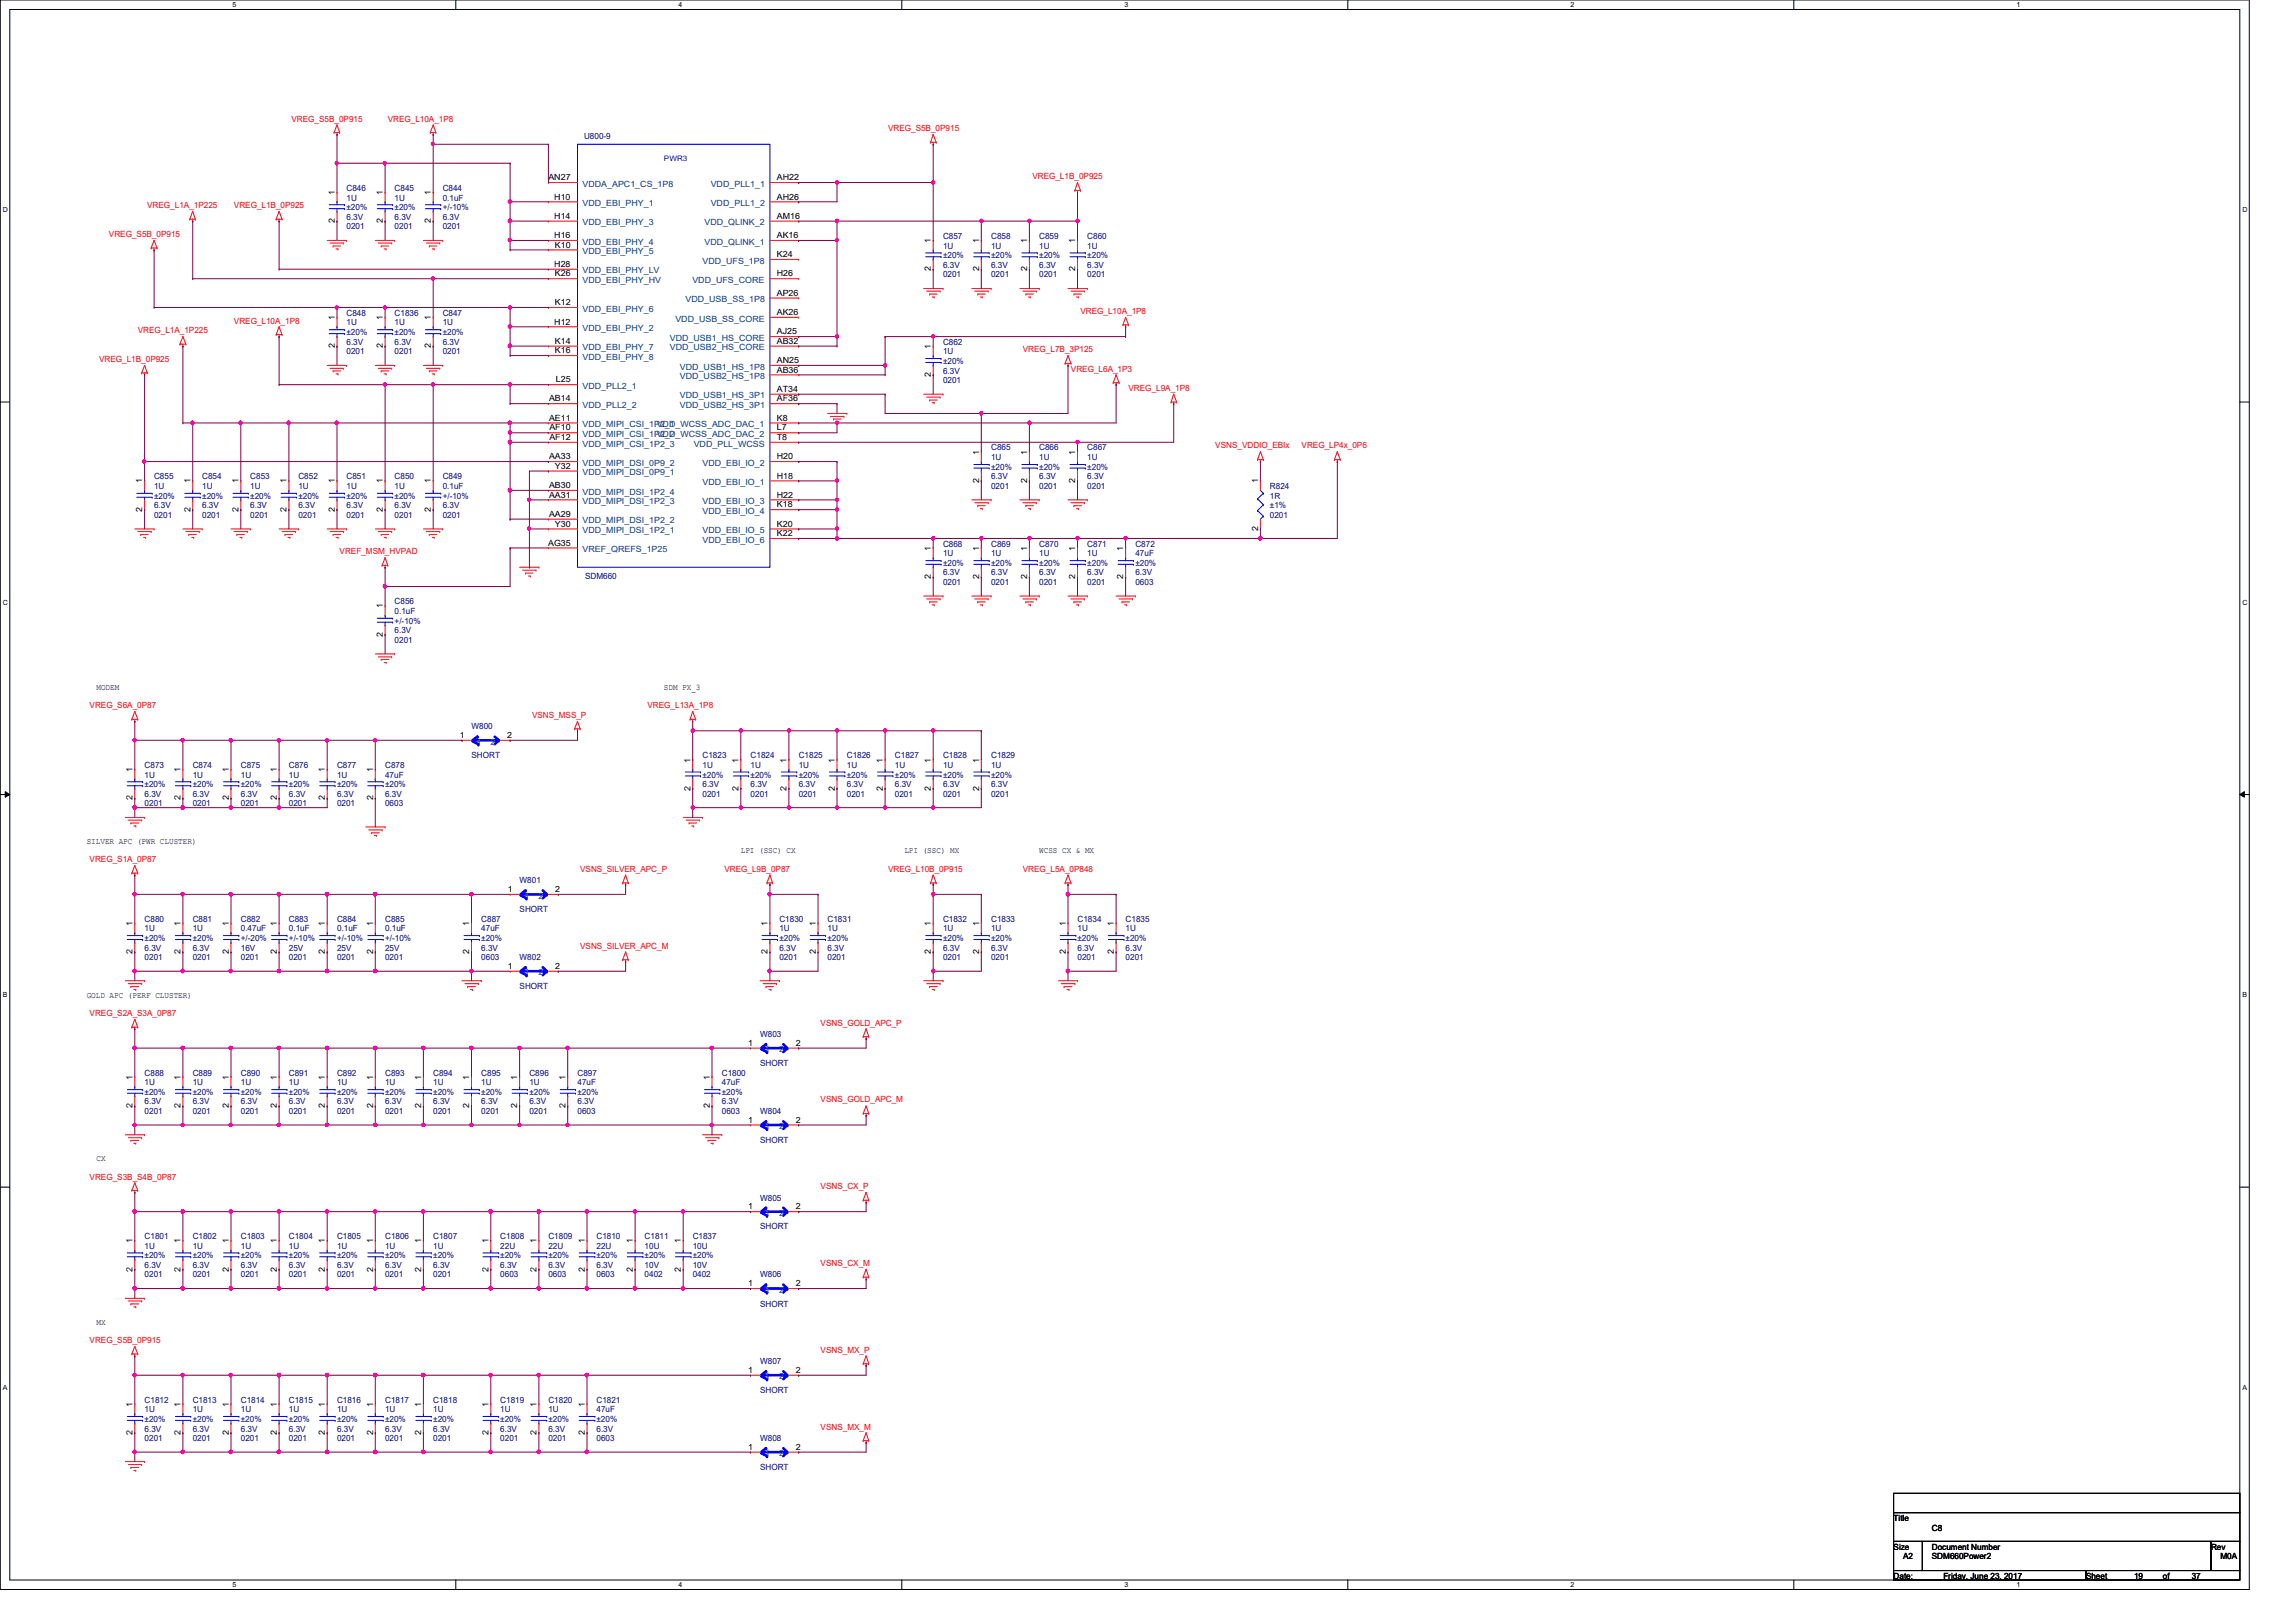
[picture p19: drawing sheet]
<svg xmlns="http://www.w3.org/2000/svg" width="297mm" height="210mm" viewBox="0 0 297 210" stroke-linecap="round" stroke-linejoin="round" font-family="sans-serif">
<defs><g id="words">
<g font-size="1.1" fill="#f00">
<text x="37.7" y="15.7">VREG_S5B_0P915</text>
<text x="50.2" y="15.7">VREG_L10A_1P8</text>
<text x="114.9" y="17">VREG_S5B_0P915</text>
<text x="133.6" y="23.2">VREG_L1B_0P925</text>
<text x="19" y="26.9">VREG_L1A_1P225</text>
<text x="30.3" y="26.9">VREG_L1B_0P925</text>
<text x="14.1" y="30.6">VREG_S5B_0P915</text>
<text x="30.3" y="41.9">VREG_L10A_1P8</text>
<text x="139.8" y="40.6">VREG_L10A_1P8</text>
<text x="12.8" y="46.9">VREG_L1B_0P925</text>
<text x="17.8" y="43.1">VREG_L1A_1P225</text>
<text x="132.3" y="45.6">VREG_L7B_3P125</text>
<text x="138.6" y="48.1">VREG_L6A_1P3</text>
<text x="146" y="50.6">VREG_L9A_1P8</text>
<text x="157.2" y="58">VSNS_VDDIO_EBIx</text>
<text x="168.4" y="58">VREG_LP4x_0P6</text>
<text x="43.9" y="71.8">VREF_MSM_HVPAD</text>
<text x="11.6" y="91.7">VREG_S6A_0P87</text>
<text x="68.8" y="92.9">VSNS_MSS_P</text>
<text x="83.8" y="91.7">VREG_L13A_1P8</text>
<text x="11.6" y="111.5">VREG_S1A_0P87</text>
<text x="75.1" y="112.8">VSNS_SILVER_APC_P</text>
<text x="93.7" y="112.8">VREG_L9B_0P87</text>
<text x="114.9" y="112.8">VREG_L10B_0P915</text>
<text x="132.3" y="112.8">VREG_L5A_0P848</text>
<text x="75.1" y="122.8">VSNS_SILVER_APC_M</text>
<text x="11.6" y="131.5">VREG_S2A_S3A_0P87</text>
<text x="106.2" y="132.7">VSNS_GOLD_APC_P</text>
<text x="106.2" y="142.7">VSNS_GOLD_APC_M</text>
<text x="11.6" y="152.7">VREG_S3B_S4B_0P87</text>
<text x="106.2" y="153.9">VSNS_CX_P</text>
<text x="106.2" y="163.8">VSNS_CX_M</text>
<text x="11.6" y="173.8">VREG_S5B_0P915</text>
<text x="106.2" y="175">VSNS_MX_P</text>
<text x="106.2" y="185">VSNS_MX_M</text>
</g>
<g font-size="1.1" fill="#000080">
<text x="75.6" y="17.9">U800-9</text>
<text x="44.8" y="24.7">C846</text>
<text x="44.8" y="26">1U</text>
<text x="44.8" y="29.7">0201</text>
<text x="44.8" y="28.4">6.3V</text>
<text x="44.8" y="27.2">±20%</text>
<text x="51.1" y="24.7">C845</text>
<text x="51.1" y="26">1U</text>
<text x="51.1" y="29.7">0201</text>
<text x="51.1" y="28.4">6.3V</text>
<text x="51.1" y="27.2">±20%</text>
<text x="57.3" y="24.7">C844</text>
<text x="57.3" y="26">0.1uF</text>
<text x="57.3" y="29.7">0201</text>
<text x="57.3" y="28.4">6.3V</text>
<text x="57.3" y="27.2">+/-10%</text>
<text x="122" y="30.9">C857</text>
<text x="122" y="32.2">1U</text>
<text x="122" y="35.9">0201</text>
<text x="122" y="34.6">6.3V</text>
<text x="122" y="33.4">±20%</text>
<text x="128.2" y="30.9">C858</text>
<text x="128.2" y="32.2">1U</text>
<text x="128.2" y="35.9">0201</text>
<text x="128.2" y="34.6">6.3V</text>
<text x="128.2" y="33.4">±20%</text>
<text x="134.4" y="30.9">C859</text>
<text x="134.4" y="32.2">1U</text>
<text x="134.4" y="35.9">0201</text>
<text x="134.4" y="34.6">6.3V</text>
<text x="134.4" y="33.4">±20%</text>
<text x="140.7" y="30.9">C860</text>
<text x="140.7" y="32.2">1U</text>
<text x="140.7" y="35.9">0201</text>
<text x="140.7" y="34.6">6.3V</text>
<text x="140.7" y="33.4">±20%</text>
<text x="44.8" y="40.9">C848</text>
<text x="51.1" y="40.9">C1836</text>
<text x="57.3" y="40.9">C847</text>
<text x="44.8" y="42.1">1U</text>
<text x="44.8" y="45.8">0201</text>
<text x="44.8" y="44.6">6.3V</text>
<text x="44.8" y="43.3">±20%</text>
<text x="51.1" y="42.1">1U</text>
<text x="51.1" y="45.8">0201</text>
<text x="51.1" y="44.6">6.3V</text>
<text x="51.1" y="43.3">±20%</text>
<text x="57.3" y="42.1">1U</text>
<text x="57.3" y="45.8">0201</text>
<text x="57.3" y="44.6">6.3V</text>
<text x="57.3" y="43.3">±20%</text>
<text x="122" y="44.6">C862</text>
<text x="122" y="45.8">1U</text>
<text x="122" y="47.1">±20%</text>
<text x="122" y="49.6">0201</text>
<text x="122" y="48.3">6.3V</text>
<text x="128.2" y="58.3">C865</text>
<text x="128.2" y="59.5">1U</text>
<text x="134.4" y="58.3">C866</text>
<text x="134.4" y="59.5">1U</text>
<text x="140.7" y="58.3">C867</text>
<text x="140.7" y="59.5">1U</text>
<text x="19.9" y="62">C855</text>
<text x="19.9" y="63.3">1U</text>
<text x="19.9" y="65.7">6.3V</text>
<text x="19.9" y="64.5">±20%</text>
<text x="26.2" y="62">C854</text>
<text x="26.2" y="63.3">1U</text>
<text x="26.2" y="65.7">6.3V</text>
<text x="26.2" y="64.5">±20%</text>
<text x="32.4" y="62">C853</text>
<text x="32.4" y="63.3">1U</text>
<text x="32.4" y="65.7">6.3V</text>
<text x="32.4" y="64.5">±20%</text>
<text x="38.6" y="62">C852</text>
<text x="38.6" y="63.3">1U</text>
<text x="38.6" y="65.7">6.3V</text>
<text x="38.6" y="64.5">±20%</text>
<text x="44.8" y="62">C851</text>
<text x="44.8" y="63.3">1U</text>
<text x="44.8" y="65.7">6.3V</text>
<text x="44.8" y="64.5">±20%</text>
<text x="51.1" y="62">C850</text>
<text x="51.1" y="63.3">1U</text>
<text x="51.1" y="65.7">6.3V</text>
<text x="51.1" y="64.5">±20%</text>
<text x="57.3" y="62">C849</text>
<text x="57.3" y="63.3">0.1uF</text>
<text x="57.3" y="65.7">6.3V</text>
<text x="57.3" y="64.5">+/-10%</text>
<text x="128.2" y="63.3">0201</text>
<text x="128.2" y="62">6.3V</text>
<text x="128.2" y="60.8">±20%</text>
<text x="134.4" y="63.3">0201</text>
<text x="134.4" y="62">6.3V</text>
<text x="134.4" y="60.8">±20%</text>
<text x="140.7" y="63.3">0201</text>
<text x="140.7" y="62">6.3V</text>
<text x="140.7" y="60.8">±20%</text>
<text x="164.3" y="63.3">R824</text>
<text x="164.3" y="64.5">1R</text>
<text x="164.3" y="65.7">±1%</text>
<text x="19.9" y="67">0201</text>
<text x="26.2" y="67">0201</text>
<text x="32.4" y="67">0201</text>
<text x="38.6" y="67">0201</text>
<text x="44.8" y="67">0201</text>
<text x="51.1" y="67">0201</text>
<text x="57.3" y="67">0201</text>
<text x="122" y="70.7">C868</text>
<text x="122" y="72">1U</text>
<text x="128.2" y="70.7">C869</text>
<text x="128.2" y="72">1U</text>
<text x="134.4" y="70.7">C870</text>
<text x="134.4" y="72">1U</text>
<text x="140.7" y="70.7">C871</text>
<text x="140.7" y="72">1U</text>
<text x="146.9" y="70.7">C872</text>
<text x="146.9" y="72">47uF</text>
<text x="164.3" y="67">0201</text>
<text x="75.7" y="75">SDM660</text>
<text x="122" y="75.7">0201</text>
<text x="122" y="74.5">6.3V</text>
<text x="122" y="73.2">±20%</text>
<text x="128.2" y="75.7">0201</text>
<text x="128.2" y="74.5">6.3V</text>
<text x="128.2" y="73.2">±20%</text>
<text x="134.4" y="75.7">0201</text>
<text x="134.4" y="74.5">6.3V</text>
<text x="134.4" y="73.2">±20%</text>
<text x="140.7" y="75.7">0201</text>
<text x="140.7" y="74.5">6.3V</text>
<text x="140.7" y="73.2">±20%</text>
<text x="146.9" y="75.7">0603</text>
<text x="146.9" y="74.5">6.3V</text>
<text x="146.9" y="73.2">±20%</text>
<text x="51.1" y="78.2">C856</text>
<text x="51.1" y="79.5">0.1uF</text>
<text x="51.1" y="83.2">0201</text>
<text x="51.1" y="82">6.3V</text>
<text x="51.1" y="80.7">+/-10%</text>
<text x="61" y="94.4">W800</text>
<text x="18.7" y="99.4">C873</text>
<text x="18.7" y="100.6">1U</text>
<text x="18.7" y="101.9">±20%</text>
<text x="24.9" y="99.4">C874</text>
<text x="24.9" y="100.6">1U</text>
<text x="24.9" y="101.9">±20%</text>
<text x="31.2" y="99.4">C875</text>
<text x="31.2" y="100.6">1U</text>
<text x="31.2" y="101.9">±20%</text>
<text x="37.4" y="99.4">C876</text>
<text x="37.4" y="100.6">1U</text>
<text x="37.4" y="101.9">±20%</text>
<text x="43.6" y="99.4">C877</text>
<text x="43.6" y="100.6">1U</text>
<text x="43.6" y="101.9">±20%</text>
<text x="49.8" y="99.4">C878</text>
<text x="49.8" y="100.6">47uF</text>
<text x="49.8" y="101.9">±20%</text>
<text x="61" y="98.1">SHORT</text>
<text x="90.9" y="98.1">C1823</text>
<text x="90.9" y="99.4">1U</text>
<text x="90.9" y="101.9">6.3V</text>
<text x="90.9" y="100.6">±20%</text>
<text x="97.1" y="98.1">C1824</text>
<text x="97.1" y="99.4">1U</text>
<text x="97.1" y="101.9">6.3V</text>
<text x="97.1" y="100.6">±20%</text>
<text x="103.3" y="98.1">C1825</text>
<text x="103.3" y="99.4">1U</text>
<text x="103.3" y="101.9">6.3V</text>
<text x="103.3" y="100.6">±20%</text>
<text x="109.6" y="98.1">C1826</text>
<text x="109.6" y="99.4">1U</text>
<text x="109.6" y="101.9">6.3V</text>
<text x="109.6" y="100.6">±20%</text>
<text x="115.8" y="98.1">C1827</text>
<text x="115.8" y="99.4">1U</text>
<text x="115.8" y="101.9">6.3V</text>
<text x="115.8" y="100.6">±20%</text>
<text x="122" y="98.1">C1828</text>
<text x="122" y="99.4">1U</text>
<text x="122" y="101.9">6.3V</text>
<text x="122" y="100.6">±20%</text>
<text x="128.2" y="98.1">C1829</text>
<text x="128.2" y="99.4">1U</text>
<text x="128.2" y="101.9">6.3V</text>
<text x="128.2" y="100.6">±20%</text>
<text x="18.7" y="104.4">0201</text>
<text x="18.7" y="103.1">6.3V</text>
<text x="24.9" y="104.4">0201</text>
<text x="24.9" y="103.1">6.3V</text>
<text x="31.2" y="104.4">0201</text>
<text x="31.2" y="103.1">6.3V</text>
<text x="37.4" y="104.4">0201</text>
<text x="37.4" y="103.1">6.3V</text>
<text x="43.6" y="104.4">0201</text>
<text x="43.6" y="103.1">6.3V</text>
<text x="49.8" y="104.4">0603</text>
<text x="49.8" y="103.1">6.3V</text>
<text x="90.9" y="103.1">0201</text>
<text x="97.1" y="103.1">0201</text>
<text x="103.3" y="103.1">0201</text>
<text x="109.6" y="103.1">0201</text>
<text x="115.8" y="103.1">0201</text>
<text x="122" y="103.1">0201</text>
<text x="128.2" y="103.1">0201</text>
<text x="18.7" y="119.3">C880</text>
<text x="24.9" y="119.3">C881</text>
<text x="31.2" y="119.3">C882</text>
<text x="37.4" y="119.3">C883</text>
<text x="43.6" y="119.3">C884</text>
<text x="49.8" y="119.3">C885</text>
<text x="62.3" y="119.3">C887</text>
<text x="67.2" y="114.3">W801</text>
<text x="67.2" y="118">SHORT</text>
<text x="100.8" y="119.3">C1830</text>
<text x="107.1" y="119.3">C1831</text>
<text x="122" y="119.3">C1832</text>
<text x="128.2" y="119.3">C1833</text>
<text x="139.4" y="119.3">C1834</text>
<text x="145.6" y="119.3">C1835</text>
<text x="18.7" y="120.5">1U</text>
<text x="18.7" y="124.2">0201</text>
<text x="18.7" y="123">6.3V</text>
<text x="18.7" y="121.8">±20%</text>
<text x="24.9" y="120.5">1U</text>
<text x="24.9" y="124.2">0201</text>
<text x="24.9" y="123">6.3V</text>
<text x="24.9" y="121.8">±20%</text>
<text x="31.2" y="120.5">0.47uF</text>
<text x="31.2" y="124.2">0201</text>
<text x="31.2" y="123">16V</text>
<text x="31.2" y="121.8">+/-20%</text>
<text x="37.4" y="120.5">0.1uF</text>
<text x="37.4" y="124.2">0201</text>
<text x="37.4" y="123">25V</text>
<text x="37.4" y="121.8">+/-10%</text>
<text x="43.6" y="120.5">0.1uF</text>
<text x="43.6" y="124.2">0201</text>
<text x="43.6" y="123">25V</text>
<text x="43.6" y="121.8">+/-10%</text>
<text x="49.8" y="120.5">0.1uF</text>
<text x="49.8" y="124.2">0201</text>
<text x="49.8" y="123">25V</text>
<text x="49.8" y="121.8">+/-10%</text>
<text x="62.3" y="120.5">47uF</text>
<text x="62.3" y="124.2">0603</text>
<text x="62.3" y="123">6.3V</text>
<text x="62.3" y="121.8">±20%</text>
<text x="67.2" y="124.2">W802</text>
<text x="100.8" y="120.5">1U</text>
<text x="100.8" y="124.2">0201</text>
<text x="100.8" y="123">6.3V</text>
<text x="100.8" y="121.8">±20%</text>
<text x="107.1" y="120.5">1U</text>
<text x="107.1" y="124.2">0201</text>
<text x="107.1" y="123">6.3V</text>
<text x="107.1" y="121.8">±20%</text>
<text x="122" y="120.5">1U</text>
<text x="122" y="124.2">0201</text>
<text x="122" y="123">6.3V</text>
<text x="122" y="121.8">±20%</text>
<text x="128.2" y="120.5">1U</text>
<text x="128.2" y="124.2">0201</text>
<text x="128.2" y="123">6.3V</text>
<text x="128.2" y="121.8">±20%</text>
<text x="139.4" y="120.5">1U</text>
<text x="139.4" y="124.2">0201</text>
<text x="139.4" y="123">6.3V</text>
<text x="139.4" y="121.8">±20%</text>
<text x="145.6" y="120.5">1U</text>
<text x="145.6" y="124.2">0201</text>
<text x="145.6" y="123">6.3V</text>
<text x="145.6" y="121.8">±20%</text>
<text x="67.2" y="128">SHORT</text>
<text x="98.3" y="134.2">W803</text>
<text x="98.3" y="138">SHORT</text>
<text x="18.7" y="139.2">C888</text>
<text x="18.7" y="140.4">1U</text>
<text x="18.7" y="142.9">6.3V</text>
<text x="18.7" y="141.7">±20%</text>
<text x="24.9" y="139.2">C889</text>
<text x="24.9" y="140.4">1U</text>
<text x="24.9" y="142.9">6.3V</text>
<text x="24.9" y="141.7">±20%</text>
<text x="31.2" y="139.2">C890</text>
<text x="31.2" y="140.4">1U</text>
<text x="31.2" y="142.9">6.3V</text>
<text x="31.2" y="141.7">±20%</text>
<text x="37.4" y="139.2">C891</text>
<text x="37.4" y="140.4">1U</text>
<text x="37.4" y="142.9">6.3V</text>
<text x="37.4" y="141.7">±20%</text>
<text x="43.6" y="139.2">C892</text>
<text x="43.6" y="140.4">1U</text>
<text x="43.6" y="142.9">6.3V</text>
<text x="43.6" y="141.7">±20%</text>
<text x="49.8" y="139.2">C893</text>
<text x="49.8" y="140.4">1U</text>
<text x="49.8" y="142.9">6.3V</text>
<text x="49.8" y="141.7">±20%</text>
<text x="56" y="139.2">C894</text>
<text x="56" y="140.4">1U</text>
<text x="56" y="142.9">6.3V</text>
<text x="56" y="141.7">±20%</text>
<text x="62.3" y="139.2">C895</text>
<text x="62.3" y="140.4">1U</text>
<text x="62.3" y="142.9">6.3V</text>
<text x="62.3" y="141.7">±20%</text>
<text x="68.5" y="139.2">C896</text>
<text x="68.5" y="140.4">1U</text>
<text x="68.5" y="142.9">6.3V</text>
<text x="68.5" y="141.7">±20%</text>
<text x="74.7" y="139.2">C897</text>
<text x="74.7" y="140.4">47uF</text>
<text x="74.7" y="142.9">6.3V</text>
<text x="74.7" y="141.7">±20%</text>
<text x="93.4" y="139.2">C1800</text>
<text x="93.4" y="140.4">47uF</text>
<text x="93.4" y="142.9">6.3V</text>
<text x="93.4" y="141.7">±20%</text>
<text x="18.7" y="144.2">0201</text>
<text x="24.9" y="144.2">0201</text>
<text x="31.2" y="144.2">0201</text>
<text x="37.4" y="144.2">0201</text>
<text x="43.6" y="144.2">0201</text>
<text x="49.8" y="144.2">0201</text>
<text x="56" y="144.2">0201</text>
<text x="62.3" y="144.2">0201</text>
<text x="68.5" y="144.2">0201</text>
<text x="74.7" y="144.2">0603</text>
<text x="93.4" y="144.2">0603</text>
<text x="98.3" y="144.2">W804</text>
<text x="98.3" y="147.9">SHORT</text>
<text x="98.3" y="155.4">W805</text>
<text x="18.7" y="160.4">C1801</text>
<text x="18.7" y="161.6">1U</text>
<text x="24.9" y="160.4">C1802</text>
<text x="24.9" y="161.6">1U</text>
<text x="31.2" y="160.4">C1803</text>
<text x="31.2" y="161.6">1U</text>
<text x="37.4" y="160.4">C1804</text>
<text x="37.4" y="161.6">1U</text>
<text x="43.6" y="160.4">C1805</text>
<text x="43.6" y="161.6">1U</text>
<text x="49.8" y="160.4">C1806</text>
<text x="49.8" y="161.6">1U</text>
<text x="56" y="160.4">C1807</text>
<text x="56" y="161.6">1U</text>
<text x="64.7" y="160.4">C1808</text>
<text x="64.7" y="161.6">22U</text>
<text x="70.9" y="160.4">C1809</text>
<text x="70.9" y="161.6">22U</text>
<text x="77.2" y="160.4">C1810</text>
<text x="77.2" y="161.6">22U</text>
<text x="83.4" y="160.4">C1811</text>
<text x="83.4" y="161.6">10U</text>
<text x="89.6" y="160.4">C1837</text>
<text x="89.6" y="161.6">10U</text>
<text x="98.3" y="159.1">SHORT</text>
<text x="18.7" y="165.3">0201</text>
<text x="18.7" y="164.1">6.3V</text>
<text x="18.7" y="162.9">±20%</text>
<text x="24.9" y="165.3">0201</text>
<text x="24.9" y="164.1">6.3V</text>
<text x="24.9" y="162.9">±20%</text>
<text x="31.2" y="165.3">0201</text>
<text x="31.2" y="164.1">6.3V</text>
<text x="31.2" y="162.9">±20%</text>
<text x="37.4" y="165.3">0201</text>
<text x="37.4" y="164.1">6.3V</text>
<text x="37.4" y="162.9">±20%</text>
<text x="43.6" y="165.3">0201</text>
<text x="43.6" y="164.1">6.3V</text>
<text x="43.6" y="162.9">±20%</text>
<text x="49.8" y="165.3">0201</text>
<text x="49.8" y="164.1">6.3V</text>
<text x="49.8" y="162.9">±20%</text>
<text x="56" y="165.3">0201</text>
<text x="56" y="164.1">6.3V</text>
<text x="56" y="162.9">±20%</text>
<text x="64.7" y="165.3">0603</text>
<text x="64.7" y="164.1">6.3V</text>
<text x="64.7" y="162.9">±20%</text>
<text x="70.9" y="165.3">0603</text>
<text x="70.9" y="164.1">6.3V</text>
<text x="70.9" y="162.9">±20%</text>
<text x="77.2" y="165.3">0603</text>
<text x="77.2" y="164.1">6.3V</text>
<text x="77.2" y="162.9">±20%</text>
<text x="83.4" y="165.3">0402</text>
<text x="83.4" y="164.1">10V</text>
<text x="83.4" y="162.9">±20%</text>
<text x="89.6" y="165.3">0402</text>
<text x="89.6" y="164.1">10V</text>
<text x="89.6" y="162.9">±20%</text>
<text x="98.3" y="165.3">W806</text>
<text x="98.3" y="169.1">SHORT</text>
<text x="98.3" y="176.5">W807</text>
<text x="18.7" y="181.5">C1812</text>
<text x="18.7" y="182.8">1U</text>
<text x="18.7" y="185.3">6.3V</text>
<text x="18.7" y="184">±20%</text>
<text x="24.9" y="181.5">C1813</text>
<text x="24.9" y="182.8">1U</text>
<text x="24.9" y="185.3">6.3V</text>
<text x="24.9" y="184">±20%</text>
<text x="31.2" y="181.5">C1814</text>
<text x="31.2" y="182.8">1U</text>
<text x="31.2" y="185.3">6.3V</text>
<text x="31.2" y="184">±20%</text>
<text x="37.4" y="181.5">C1815</text>
<text x="37.4" y="182.8">1U</text>
<text x="37.4" y="185.3">6.3V</text>
<text x="37.4" y="184">±20%</text>
<text x="43.6" y="181.5">C1816</text>
<text x="43.6" y="182.8">1U</text>
<text x="43.6" y="185.3">6.3V</text>
<text x="43.6" y="184">±20%</text>
<text x="49.8" y="181.5">C1817</text>
<text x="49.8" y="182.8">1U</text>
<text x="49.8" y="185.3">6.3V</text>
<text x="49.8" y="184">±20%</text>
<text x="56" y="181.5">C1818</text>
<text x="56" y="182.8">1U</text>
<text x="56" y="185.3">6.3V</text>
<text x="56" y="184">±20%</text>
<text x="64.7" y="181.5">C1819</text>
<text x="64.7" y="182.8">1U</text>
<text x="64.7" y="185.3">6.3V</text>
<text x="64.7" y="184">±20%</text>
<text x="70.9" y="181.5">C1820</text>
<text x="70.9" y="182.8">1U</text>
<text x="70.9" y="185.3">6.3V</text>
<text x="70.9" y="184">±20%</text>
<text x="77.2" y="181.5">C1821</text>
<text x="77.2" y="182.8">47uF</text>
<text x="77.2" y="185.3">6.3V</text>
<text x="77.2" y="184">±20%</text>
<text x="98.3" y="180.3">SHORT</text>
<text x="18.7" y="186.5">0201</text>
<text x="24.9" y="186.5">0201</text>
<text x="31.2" y="186.5">0201</text>
<text x="37.4" y="186.5">0201</text>
<text x="43.6" y="186.5">0201</text>
<text x="49.8" y="186.5">0201</text>
<text x="56" y="186.5">0201</text>
<text x="64.7" y="186.5">0201</text>
<text x="70.9" y="186.5">0201</text>
<text x="77.2" y="186.5">0603</text>
<text x="98.3" y="186.5">W808</text>
<text x="98.3" y="190.2">SHORT</text>
</g>
<g font-size="1.1">
<text x="70.9" y="23.3">AN27</text>
<text x="100.5" y="23.3">AH22</text>
<text x="43.3" y="28.9" transform="rotate(-90 43.3 28.9)">2</text>
<text x="43.3" y="25.2" transform="rotate(-90 43.3 25.2)">1</text>
<text x="49.5" y="28.9" transform="rotate(-90 49.5 28.9)">2</text>
<text x="49.5" y="25.2" transform="rotate(-90 49.5 25.2)">1</text>
<text x="55.7" y="28.9" transform="rotate(-90 55.7 28.9)">2</text>
<text x="55.7" y="25.2" transform="rotate(-90 55.7 25.2)">1</text>
<text x="71.7" y="25.8">H10</text>
<text x="71.7" y="28.3">H14</text>
<text x="100.5" y="28.3">AM16</text>
<text x="100.5" y="25.8">AH26</text>
<text x="71.7" y="30.8">H16</text>
<text x="71.7" y="34.5">H28</text>
<text x="71.8" y="32">K10</text>
<text x="71.8" y="35.8">K26</text>
<text x="100.5" y="30.8">AK16</text>
<text x="100.5" y="35.8">H26</text>
<text x="100.5" y="33.3">K24</text>
<text x="120.4" y="35.1" transform="rotate(-90 120.4 35.1)">2</text>
<text x="120.4" y="31.5" transform="rotate(-90 120.4 31.5)">1</text>
<text x="126.7" y="35.1" transform="rotate(-90 126.7 35.1)">2</text>
<text x="126.7" y="31.5" transform="rotate(-90 126.7 31.5)">1</text>
<text x="132.9" y="35.1" transform="rotate(-90 132.9 35.1)">2</text>
<text x="132.9" y="31.5" transform="rotate(-90 132.9 31.5)">1</text>
<text x="139.1" y="35.1" transform="rotate(-90 139.1 35.1)">2</text>
<text x="139.1" y="31.5" transform="rotate(-90 139.1 31.5)">1</text>
<text x="43.3" y="41.4" transform="rotate(-90 43.3 41.4)">1</text>
<text x="49.5" y="41.4" transform="rotate(-90 49.5 41.4)">1</text>
<text x="55.7" y="41.4" transform="rotate(-90 55.7 41.4)">1</text>
<text x="71.7" y="42">H12</text>
<text x="71.8" y="39.5">K12</text>
<text x="100.5" y="40.8">AK26</text>
<text x="100.5" y="38.3">AP26</text>
<text x="43.3" y="45.1" transform="rotate(-90 43.3 45.1)">2</text>
<text x="49.5" y="45.1" transform="rotate(-90 49.5 45.1)">2</text>
<text x="55.7" y="45.1" transform="rotate(-90 55.7 45.1)">2</text>
<text x="71.8" y="44.5">K14</text>
<text x="71.8" y="45.7">K16</text>
<text x="100.5" y="47">AN25</text>
<text x="100.5" y="43.3">AJ25</text>
<text x="100.5" y="44.5">AB32</text>
<text x="120.4" y="45.1" transform="rotate(-90 120.4 45.1)">1</text>
<text x="71" y="51.9">AB14</text>
<text x="71.9" y="49.5">L25</text>
<text x="100.5" y="50.7">AT34</text>
<text x="100.5" y="48.2">AB36</text>
<text x="100.5" y="51.9">AF36</text>
<text x="120.4" y="48.8" transform="rotate(-90 120.4 48.8)">2</text>
<text x="71" y="54.4">AE11</text>
<text x="71" y="59.4">AA33</text>
<text x="71.1" y="55.7">AF10</text>
<text x="71.1" y="56.9">AF12</text>
<text x="100.5" y="59.4">H20</text>
<text x="100.5" y="55.7">L7</text>
<text x="100.5" y="54.4">K8</text>
<text x="100.5" y="56.9">T8</text>
<text x="126.7" y="58.8" transform="rotate(-90 126.7 58.8)">1</text>
<text x="132.9" y="58.8" transform="rotate(-90 132.9 58.8)">1</text>
<text x="139.1" y="58.8" transform="rotate(-90 139.1 58.8)">1</text>
<text x="18.4" y="62.6" transform="rotate(-90 18.4 62.6)">1</text>
<text x="24.6" y="62.6" transform="rotate(-90 24.6 62.6)">1</text>
<text x="30.9" y="62.6" transform="rotate(-90 30.9 62.6)">1</text>
<text x="37.1" y="62.6" transform="rotate(-90 37.1 62.6)">1</text>
<text x="43.3" y="62.6" transform="rotate(-90 43.3 62.6)">1</text>
<text x="49.5" y="62.6" transform="rotate(-90 49.5 62.6)">1</text>
<text x="55.7" y="62.6" transform="rotate(-90 55.7 62.6)">1</text>
<text x="71" y="63.2">AB30</text>
<text x="71" y="64.4">AA31</text>
<text x="71.8" y="60.7">Y32</text>
<text x="100.5" y="61.9">H18</text>
<text x="100.5" y="64.4">H22</text>
<text x="100.5" y="65.7">K18</text>
<text x="126.7" y="62.5" transform="rotate(-90 126.7 62.5)">2</text>
<text x="132.9" y="62.5" transform="rotate(-90 132.9 62.5)">2</text>
<text x="139.1" y="62.5" transform="rotate(-90 139.1 62.5)">2</text>
<text x="162.8" y="62.6" transform="rotate(-90 162.8 62.6)">1</text>
<text x="18.4" y="66.2" transform="rotate(-90 18.4 66.2)">2</text>
<text x="24.6" y="66.2" transform="rotate(-90 24.6 66.2)">2</text>
<text x="30.9" y="66.2" transform="rotate(-90 30.9 66.2)">2</text>
<text x="37.1" y="66.2" transform="rotate(-90 37.1 66.2)">2</text>
<text x="43.3" y="66.2" transform="rotate(-90 43.3 66.2)">2</text>
<text x="49.5" y="66.2" transform="rotate(-90 49.5 66.2)">2</text>
<text x="55.7" y="66.2" transform="rotate(-90 55.7 66.2)">2</text>
<text x="70.9" y="70.6">AG35</text>
<text x="71" y="66.9">AA29</text>
<text x="71.8" y="68.2">Y30</text>
<text x="100.5" y="68.2">K20</text>
<text x="100.5" y="69.4">K22</text>
<text x="120.4" y="71.3" transform="rotate(-90 120.4 71.3)">1</text>
<text x="126.7" y="71.3" transform="rotate(-90 126.7 71.3)">1</text>
<text x="132.9" y="71.3" transform="rotate(-90 132.9 71.3)">1</text>
<text x="139.1" y="71.3" transform="rotate(-90 139.1 71.3)">1</text>
<text x="145.3" y="71.3" transform="rotate(-90 145.3 71.3)">1</text>
<text x="162.8" y="68.7" transform="rotate(-90 162.8 68.7)">2</text>
<text x="120.4" y="74.9" transform="rotate(-90 120.4 74.9)">2</text>
<text x="126.7" y="74.9" transform="rotate(-90 126.7 74.9)">2</text>
<text x="132.9" y="74.9" transform="rotate(-90 132.9 74.9)">2</text>
<text x="139.1" y="74.9" transform="rotate(-90 139.1 74.9)">2</text>
<text x="145.3" y="74.9" transform="rotate(-90 145.3 74.9)">2</text>
<text x="49.5" y="82.4" transform="rotate(-90 49.5 82.4)">2</text>
<text x="49.5" y="78.7" transform="rotate(-90 49.5 78.7)">1</text>
<text x="12.5" y="89.3">MODEM</text>
<text x="85.9" y="89.3">SDM PX_3</text>
<text x="59.5" y="95.5">1</text>
<text x="65.6" y="95.5">2</text>
<text x="17.1" y="99.9" transform="rotate(-90 17.1 99.9)">1</text>
<text x="23.4" y="99.9" transform="rotate(-90 23.4 99.9)">1</text>
<text x="29.6" y="99.9" transform="rotate(-90 29.6 99.9)">1</text>
<text x="35.8" y="99.9" transform="rotate(-90 35.8 99.9)">1</text>
<text x="42" y="99.9" transform="rotate(-90 42 99.9)">1</text>
<text x="48.3" y="99.9" transform="rotate(-90 48.3 99.9)">1</text>
<text x="89.3" y="98.7" transform="rotate(-90 89.3 98.7)">1</text>
<text x="95.5" y="98.7" transform="rotate(-90 95.5 98.7)">1</text>
<text x="101.8" y="98.7" transform="rotate(-90 101.8 98.7)">1</text>
<text x="108" y="98.7" transform="rotate(-90 108 98.7)">1</text>
<text x="114.2" y="98.7" transform="rotate(-90 114.2 98.7)">1</text>
<text x="120.4" y="98.7" transform="rotate(-90 120.4 98.7)">1</text>
<text x="126.7" y="98.7" transform="rotate(-90 126.7 98.7)">1</text>
<text x="17.1" y="103.5" transform="rotate(-90 17.1 103.5)">2</text>
<text x="23.4" y="103.5" transform="rotate(-90 23.4 103.5)">2</text>
<text x="29.6" y="103.5" transform="rotate(-90 29.6 103.5)">2</text>
<text x="35.8" y="103.5" transform="rotate(-90 35.8 103.5)">2</text>
<text x="42" y="103.5" transform="rotate(-90 42 103.5)">2</text>
<text x="48.3" y="103.5" transform="rotate(-90 48.3 103.5)">2</text>
<text x="89.3" y="102.3" transform="rotate(-90 89.3 102.3)">2</text>
<text x="95.5" y="102.3" transform="rotate(-90 95.5 102.3)">2</text>
<text x="101.8" y="102.3" transform="rotate(-90 101.8 102.3)">2</text>
<text x="108" y="102.3" transform="rotate(-90 108 102.3)">2</text>
<text x="114.2" y="102.3" transform="rotate(-90 114.2 102.3)">2</text>
<text x="120.4" y="102.3" transform="rotate(-90 120.4 102.3)">2</text>
<text x="126.7" y="102.3" transform="rotate(-90 126.7 102.3)">2</text>
<text x="11.2" y="109.2">SILVER APC (PWR CLUSTER)</text>
<text x="95.8" y="110.4">LPI (SSC) CX</text>
<text x="117" y="110.4">LPI (SSC) MX</text>
<text x="134.4" y="110.4">WCSS CX &amp; MX</text>
<text x="17.1" y="119.8" transform="rotate(-90 17.1 119.8)">1</text>
<text x="23.4" y="119.8" transform="rotate(-90 23.4 119.8)">1</text>
<text x="29.6" y="119.8" transform="rotate(-90 29.6 119.8)">1</text>
<text x="35.8" y="119.8" transform="rotate(-90 35.8 119.8)">1</text>
<text x="42" y="119.8" transform="rotate(-90 42 119.8)">1</text>
<text x="48.3" y="119.8" transform="rotate(-90 48.3 119.8)">1</text>
<text x="60.7" y="119.8" transform="rotate(-90 60.7 119.8)">1</text>
<text x="65.7" y="115.4">1</text>
<text x="71.8" y="115.4">2</text>
<text x="99.3" y="119.8" transform="rotate(-90 99.3 119.8)">1</text>
<text x="105.5" y="119.8" transform="rotate(-90 105.5 119.8)">1</text>
<text x="120.4" y="119.8" transform="rotate(-90 120.4 119.8)">1</text>
<text x="126.7" y="119.8" transform="rotate(-90 126.7 119.8)">1</text>
<text x="137.9" y="119.8" transform="rotate(-90 137.9 119.8)">1</text>
<text x="144.1" y="119.8" transform="rotate(-90 144.1 119.8)">1</text>
<text x="17.1" y="123.5" transform="rotate(-90 17.1 123.5)">2</text>
<text x="23.4" y="123.5" transform="rotate(-90 23.4 123.5)">2</text>
<text x="29.6" y="123.5" transform="rotate(-90 29.6 123.5)">2</text>
<text x="35.8" y="123.5" transform="rotate(-90 35.8 123.5)">2</text>
<text x="42" y="123.5" transform="rotate(-90 42 123.5)">2</text>
<text x="48.3" y="123.5" transform="rotate(-90 48.3 123.5)">2</text>
<text x="60.7" y="123.5" transform="rotate(-90 60.7 123.5)">2</text>
<text x="65.7" y="125.4">1</text>
<text x="71.8" y="125.4">2</text>
<text x="99.3" y="123.5" transform="rotate(-90 99.3 123.5)">2</text>
<text x="105.5" y="123.5" transform="rotate(-90 105.5 123.5)">2</text>
<text x="120.4" y="123.5" transform="rotate(-90 120.4 123.5)">2</text>
<text x="126.7" y="123.5" transform="rotate(-90 126.7 123.5)">2</text>
<text x="137.9" y="123.5" transform="rotate(-90 137.9 123.5)">2</text>
<text x="144.1" y="123.5" transform="rotate(-90 144.1 123.5)">2</text>
<text x="11.2" y="129.1">GOLD APC (PERF CLUSTER)</text>
<text x="96.8" y="135.3">1</text>
<text x="103" y="135.3">2</text>
<text x="17.1" y="143.4" transform="rotate(-90 17.1 143.4)">2</text>
<text x="17.1" y="139.7" transform="rotate(-90 17.1 139.7)">1</text>
<text x="23.4" y="143.4" transform="rotate(-90 23.4 143.4)">2</text>
<text x="23.4" y="139.7" transform="rotate(-90 23.4 139.7)">1</text>
<text x="29.6" y="143.4" transform="rotate(-90 29.6 143.4)">2</text>
<text x="29.6" y="139.7" transform="rotate(-90 29.6 139.7)">1</text>
<text x="35.8" y="143.4" transform="rotate(-90 35.8 143.4)">2</text>
<text x="35.8" y="139.7" transform="rotate(-90 35.8 139.7)">1</text>
<text x="42" y="143.4" transform="rotate(-90 42 143.4)">2</text>
<text x="42" y="139.7" transform="rotate(-90 42 139.7)">1</text>
<text x="48.3" y="143.4" transform="rotate(-90 48.3 143.4)">2</text>
<text x="48.3" y="139.7" transform="rotate(-90 48.3 139.7)">1</text>
<text x="54.5" y="143.4" transform="rotate(-90 54.5 143.4)">2</text>
<text x="54.5" y="139.7" transform="rotate(-90 54.5 139.7)">1</text>
<text x="60.7" y="143.4" transform="rotate(-90 60.7 143.4)">2</text>
<text x="60.7" y="139.7" transform="rotate(-90 60.7 139.7)">1</text>
<text x="66.9" y="143.4" transform="rotate(-90 66.9 143.4)">2</text>
<text x="66.9" y="139.7" transform="rotate(-90 66.9 139.7)">1</text>
<text x="73.1" y="143.4" transform="rotate(-90 73.1 143.4)">2</text>
<text x="73.1" y="139.7" transform="rotate(-90 73.1 139.7)">1</text>
<text x="91.8" y="143.4" transform="rotate(-90 91.8 143.4)">2</text>
<text x="91.8" y="139.7" transform="rotate(-90 91.8 139.7)">1</text>
<text x="96.8" y="145.3">1</text>
<text x="103" y="145.3">2</text>
<text x="12.5" y="150.3">CX</text>
<text x="17.1" y="160.9" transform="rotate(-90 17.1 160.9)">1</text>
<text x="23.4" y="160.9" transform="rotate(-90 23.4 160.9)">1</text>
<text x="29.6" y="160.9" transform="rotate(-90 29.6 160.9)">1</text>
<text x="35.8" y="160.9" transform="rotate(-90 35.8 160.9)">1</text>
<text x="42" y="160.9" transform="rotate(-90 42 160.9)">1</text>
<text x="48.3" y="160.9" transform="rotate(-90 48.3 160.9)">1</text>
<text x="54.5" y="160.9" transform="rotate(-90 54.5 160.9)">1</text>
<text x="63.2" y="160.9" transform="rotate(-90 63.2 160.9)">1</text>
<text x="69.4" y="160.9" transform="rotate(-90 69.4 160.9)">1</text>
<text x="75.6" y="160.9" transform="rotate(-90 75.6 160.9)">1</text>
<text x="81.9" y="160.9" transform="rotate(-90 81.9 160.9)">1</text>
<text x="88.1" y="160.9" transform="rotate(-90 88.1 160.9)">1</text>
<text x="96.8" y="156.5">1</text>
<text x="103" y="156.5">2</text>
<text x="17.1" y="164.5" transform="rotate(-90 17.1 164.5)">2</text>
<text x="23.4" y="164.5" transform="rotate(-90 23.4 164.5)">2</text>
<text x="29.6" y="164.5" transform="rotate(-90 29.6 164.5)">2</text>
<text x="35.8" y="164.5" transform="rotate(-90 35.8 164.5)">2</text>
<text x="42" y="164.5" transform="rotate(-90 42 164.5)">2</text>
<text x="48.3" y="164.5" transform="rotate(-90 48.3 164.5)">2</text>
<text x="54.5" y="164.5" transform="rotate(-90 54.5 164.5)">2</text>
<text x="63.2" y="164.5" transform="rotate(-90 63.2 164.5)">2</text>
<text x="69.4" y="164.5" transform="rotate(-90 69.4 164.5)">2</text>
<text x="75.6" y="164.5" transform="rotate(-90 75.6 164.5)">2</text>
<text x="81.9" y="164.5" transform="rotate(-90 81.9 164.5)">2</text>
<text x="88.1" y="164.5" transform="rotate(-90 88.1 164.5)">2</text>
<text x="96.8" y="166.5">1</text>
<text x="103" y="166.5">2</text>
<text x="12.5" y="171.4">MX</text>
<text x="96.8" y="177.7">1</text>
<text x="103" y="177.7">2</text>
<text x="17.1" y="185.7" transform="rotate(-90 17.1 185.7)">2</text>
<text x="17.1" y="182" transform="rotate(-90 17.1 182)">1</text>
<text x="23.4" y="185.7" transform="rotate(-90 23.4 185.7)">2</text>
<text x="23.4" y="182" transform="rotate(-90 23.4 182)">1</text>
<text x="29.6" y="185.7" transform="rotate(-90 29.6 185.7)">2</text>
<text x="29.6" y="182" transform="rotate(-90 29.6 182)">1</text>
<text x="35.8" y="185.7" transform="rotate(-90 35.8 185.7)">2</text>
<text x="35.8" y="182" transform="rotate(-90 35.8 182)">1</text>
<text x="42" y="185.7" transform="rotate(-90 42 185.7)">2</text>
<text x="42" y="182" transform="rotate(-90 42 182)">1</text>
<text x="48.3" y="185.7" transform="rotate(-90 48.3 185.7)">2</text>
<text x="48.3" y="182" transform="rotate(-90 48.3 182)">1</text>
<text x="54.5" y="185.7" transform="rotate(-90 54.5 185.7)">2</text>
<text x="54.5" y="182" transform="rotate(-90 54.5 182)">1</text>
<text x="63.2" y="185.7" transform="rotate(-90 63.2 185.7)">2</text>
<text x="63.2" y="182" transform="rotate(-90 63.2 182)">1</text>
<text x="69.4" y="185.7" transform="rotate(-90 69.4 185.7)">2</text>
<text x="69.4" y="182" transform="rotate(-90 69.4 182)">1</text>
<text x="75.6" y="185.7" transform="rotate(-90 75.6 185.7)">2</text>
<text x="75.6" y="182" transform="rotate(-90 75.6 182)">1</text>
<text x="96.8" y="187.6">1</text>
<text x="103" y="187.6">2</text>
<text x="245" y="196.8">Title</text>
<text x="245" y="200.5">Size</text>
<text x="246.2" y="201.8">A2</text>
<text x="249.9" y="200.5">Document Number</text>
<text x="249.9" y="201.8">SDM660Power2</text>
<text x="249.9" y="198.1">C8</text>
<text x="286" y="200.5">Rev</text>
<text x="287.3" y="201.8">M0A</text>
<text x="245" y="204.3">Date:</text>
<text x="251.4" y="204.3">Friday, June 23, 2017</text>
<text x="269.9" y="204.3">Sheet</text>
<text x="276.1" y="204.3">19</text>
<text x="279.8" y="204.3">of</text>
<text x="283.5" y="204.3">37</text>
</g>
<g font-size="1.1" fill="#004080">
<text x="75.4" y="24.2">VDDA_APC1_CS_1P8</text>
<text x="75.4" y="26.7">VDD_EBI_PHY_1</text>
<text x="75.4" y="29.2">VDD_EBI_PHY_3</text>
<text x="91.1" y="29.2">VDD_QLINK_2</text>
<text x="91.9" y="26.7">VDD_PLL1_2</text>
<text x="91.9" y="24.2">VDD_PLL1_1</text>
<text x="75.4" y="31.7">VDD_EBI_PHY_4</text>
<text x="75.4" y="32.9">VDD_EBI_PHY_5</text>
<text x="75.4" y="35.4">VDD_EBI_PHY_LV</text>
<text x="90.9" y="34.1">VDD_UFS_1P8</text>
<text x="91.1" y="31.7">VDD_QLINK_1</text>
<text x="75.4" y="40.3">VDD_EBI_PHY_6</text>
<text x="75.4" y="36.6">VDD_EBI_PHY_HV</text>
<text x="87.4" y="41.6">VDD_USB_SS_CORE</text>
<text x="88.7" y="39.1">VDD_USB_SS_1P8</text>
<text x="89.6" y="36.6">VDD_UFS_CORE</text>
<text x="75.4" y="42.8">VDD_EBI_PHY_2</text>
<text x="75.4" y="45.3">VDD_EBI_PHY_7</text>
<text x="75.4" y="46.6">VDD_EBI_PHY_8</text>
<text x="86.7" y="44.1">VDD_USB1_HS_CORE</text>
<text x="86.7" y="45.3">VDD_USB2_HS_CORE</text>
<text x="88" y="47.8">VDD_USB1_HS_1P8</text>
<text x="75.4" y="52.8">VDD_PLL2_2</text>
<text x="75.4" y="50.3">VDD_PLL2_1</text>
<text x="88" y="51.6">VDD_USB1_HS_3P1</text>
<text x="88" y="49.1">VDD_USB2_HS_1P8</text>
<text x="88" y="52.8">VDD_USB2_HS_3P1</text>
<text x="75.4" y="55.3">VDD_MIPI_CSI_1P2_1</text>
<text x="75.4" y="56.6">VDD_MIPI_CSI_1P2_2</text>
<text x="75.4" y="57.8">VDD_MIPI_CSI_1P2_3</text>
<text x="85" y="56.6">VDD_WCSS_ADC_DAC_2</text>
<text x="85" y="55.3">VDD_WCSS_ADC_DAC_1</text>
<text x="89.7" y="57.8">VDD_PLL_WCSS</text>
<text x="75.4" y="60.3">VDD_MIPI_DSI_0P9_2</text>
<text x="75.4" y="61.5">VDD_MIPI_DSI_0P9_1</text>
<text x="75.4" y="64">VDD_MIPI_DSI_1P2_4</text>
<text x="75.4" y="65.2">VDD_MIPI_DSI_1P2_3</text>
<text x="90.9" y="60.3">VDD_EBI_IO_2</text>
<text x="90.9" y="62.8">VDD_EBI_IO_1</text>
<text x="90.9" y="65.2">VDD_EBI_IO_3</text>
<text x="75.4" y="67.7">VDD_MIPI_DSI_1P2_2</text>
<text x="75.4" y="69">VDD_MIPI_DSI_1P2_1</text>
<text x="75.4" y="71.5">VREF_QREFS_1P25</text>
<text x="90.9" y="66.5">VDD_EBI_IO_4</text>
<text x="90.9" y="69">VDD_EBI_IO_5</text>
<text x="90.9" y="70.2">VDD_EBI_IO_6</text>
<text x="61.6" y="96.4">1</text>
<text x="63.5" y="96.4">2</text>
<text x="67.9" y="116.3">1</text>
<text x="69.7" y="116.3">2</text>
<text x="67.9" y="126.2">1</text>
<text x="69.7" y="126.2">2</text>
<text x="99" y="136.2">1</text>
<text x="100.8" y="136.2">2</text>
<text x="99" y="146.1">1</text>
<text x="100.8" y="146.1">2</text>
<text x="99" y="157.4">1</text>
<text x="100.8" y="157.4">2</text>
<text x="99" y="167.3">1</text>
<text x="100.8" y="167.3">2</text>
<text x="99" y="178.5">1</text>
<text x="100.8" y="178.5">2</text>
<text x="99" y="188.5">1</text>
<text x="100.8" y="188.5">2</text>
</g>
<text font-size="1" fill="#00f" x="85.9" y="20.8">PWR3</text>
<g font-size=".9">
<text x="30.1" y=".9">5</text>
<text x="87.8" y=".9">4</text>
<text x="145.5" y=".9">3</text>
<text x="203.2" y=".9">2</text>
<text x="260.9" y=".9">1</text>
<text x=".4" y="27.4">D</text>
<text x="290.1" y="27.4">D</text>
<text x=".4" y="78.2">C</text>
<text x="290.1" y="78.2">C</text>
<text x=".4" y="129">B</text>
<text x="290.1" y="129">B</text>
<text x=".4" y="179.8">A</text>
<text x="290.1" y="179.8">A</text>
<text x="30.1" y="205.4">5</text>
<text x="87.8" y="205.4">4</text>
<text x="145.5" y="205.4">3</text>
<text x="203.2" y="205.4">2</text>
<text x="260.9" y="205.4">1</text>
</g>
</g></defs>
<path d="M0 0h291v205.7h-291zM1.3 1.2h288.5v203.3h-288.5z" fill="none" stroke="#000" stroke-width=".13"/>
<g fill="#fff">
<path d="M30.1 .1h.5v1h-.5z"/>
<path d="M30.1 204.6h.5v1h-.5z"/>
</g>
<path d="M59 0v1.2M59 204.5v1.2" fill="none" stroke="#000" stroke-width=".13"/>
<g fill="#fff">
<path d="M87.8 .1h.5v1h-.5z"/>
<path d="M87.8 204.6h.5v1h-.5z"/>
</g>
<path d="M116.7 0v1.2M116.7 204.5v1.2" fill="none" stroke="#000" stroke-width=".13"/>
<g fill="#fff">
<path d="M145.5 .1h.5v1h-.5z"/>
<path d="M145.5 204.6h.5v1h-.5z"/>
</g>
<path d="M174.4 0v1.2M174.4 204.5v1.2" fill="none" stroke="#000" stroke-width=".13"/>
<g fill="#fff">
<path d="M203.2 .1h.5v1h-.5z"/>
<path d="M203.2 204.6h.5v1h-.5z"/>
</g>
<path d="M232.1 0v1.2M232.1 204.5v1.2" fill="none" stroke="#000" stroke-width=".13"/>
<g fill="#fff">
<path d="M260.9 .1h.5v1h-.5z"/>
<path d="M260.9 204.6h.5v1h-.5z"/>
<path d="M.4 26.6h.6v1h-.6z"/>
<path d="M290.1 26.6h.6v1h-.6z"/>
<path d="M.4 77.4h.6v1h-.6z"/>
<path d="M290.1 77.4h.6v1h-.6z"/>
</g>
<path d="M0 52h1.3M289.8 52h1.2" fill="none" stroke="#000" stroke-width=".13"/>
<g fill="#fff">
<path d="M.4 128.2h.6v1h-.6z"/>
<path d="M290.1 128.2h.6v1h-.6z"/>
</g>
<path d="M0 102.8h1.3M.7 102.4l.6 .4-.6 .4zM289.8 102.8l.6-.4v.8zM289.8 102.8h1.2" fill="none" stroke="#000" stroke-width=".13"/>
<path d="M.7 102.4l.6 .4-.6 .4zM289.8 102.8l.6-.4v.8z" fill="#000"/>
<g fill="#fff">
<path d="M.4 179h.5v1h-.5z"/>
<path d="M290.1 179h.6v1h-.6z"/>
</g>
<path d="M0 153.6h1.3M289.8 153.6h1.2M245 193.3h44.8v2.4h-44.8zM245 195.7h44.8v3.8h-44.8zM245 199.5h3.7v3.7h-3.7zM248.7 199.5h37.3v3.7h-37.3zM286 199.5h3.8v3.7h-3.8zM245 203.2h24.9v1.3h-24.9zM269.9 203.2h19.9v1.3h-19.9z" fill="none" stroke="#000" stroke-width=".13"/>
<g fill="none" stroke="#f00" stroke-width=".13">
<path d="M43.2 17.1h.1M43.2 17.1h.7M43.6 17.4h.1M43.6 16.2h.1M43.6 17.1v.3M43.6 16.2l-.4 .9M43.6 16.2l.3 .9M43.9 17.1h.1M55.7 17.1h.1M55.7 17.1h.7M56 17.4h.1M56 16.2h.1"/>
<path d="M56 17.1v.3M56 16.2l-.3 .9M56 16.2l.4 .9M56.4 17.1h.1M120.4 18.4h.1M120.4 18.4h.7M120.7 18.7h.1M120.7 17.4h.1M120.7 18.4v.3M120.7 17.4l-.3 1M120.7 17.4l.4 1M121.1 18.4h.1"/>
<path d="M19.6 32.1h.1M19.6 32.1h.7M19.9 32.3h.1M19.9 31.1h.1M19.9 32.1v.2M19.9 31.1l-.3 1M19.9 31.1l.4 1M20.3 32.1h.1M24.6 28.4h.1M24.6 28.4h.7M24.9 28.6h.1M24.9 27.3h.1"/>
<path d="M24.9 28.4v.2M24.9 27.3l-.3 1.1M24.9 27.3l.4 1.1M25.3 28.4h.1M35.7 28.4h.1M35.7 28.4h.8M36.1 28.6h.1M36.1 27.3h.1M36.1 28.4v.2M36.1 27.3l-.4 1.1M36.1 27.3l.4 1.1M36.5 28.4h.1"/>
<path d="M42.3 31.1h2.5M42.7 31.5h1.7M43.1 31.8h.1M43.1 31.8h1M43.5 32.2h.2M43.7 32.2h.1M44.4 31.5h.1M44.8 31.1h.1M48.6 31.1h2.5M48.9 31.5h1.8M49.3 31.8h.1M49.3 31.8h1"/>
<path d="M49.7 32.2h.2M49.9 32.2h.1M50.7 31.5h.1M51.1 31.1h.1M54.8 31.1h2.5M55.2 31.5h1.7M55.5 31.8h.1M55.5 31.8h1M55.9 32.2h.3M56.2 32.2h.1M56.9 31.5h.1M57.3 31.1h.1"/>
<path d="M119.5 37.3h2.5M119.9 37.7h1.7M120.3 38.1h.1M120.3 38.1h.9M120.6 38.4h.3M120.9 38.4h.1M121.6 37.7h.1M122 37.3h.1M125.7 37.3h2.5M126.1 37.7h1.7M126.5 38.1h.1M126.5 38.1h1"/>
<path d="M126.8 38.4h.3M127.1 38.4h.1M127.8 37.7h.1M128.2 37.3h.1M131.9 37.3h2.5M132.3 37.7h1.8M132.7 38.1h.1M132.7 38.1h1M133.1 38.4h.2M133.3 38.4h.1M134.1 37.7h.1M134.4 37.3h.1"/>
<path d="M138.2 37.3h2.5M138.6 37.7h1.7M138.9 38.1h.1M138.9 38.1h1M139.1 24.6h.1M139.1 24.6h.7M139.3 38.4h.2M139.4 24.9h.1M139.4 23.6h.1M139.4 24.6v.3M139.4 23.6l-.3 1M139.4 23.6l.4 1"/>
<path d="M139.5 38.4h.1M139.8 24.6h.1M140.3 37.7h.1M140.7 37.3h.1M18.3 48.3h.1M18.3 48.3h.7M18.7 48.5h.1M18.7 47.3h.1M18.7 48.3v.2M18.7 47.3l-.4 1M18.7 47.3l.3 1M19 48.3h.1"/>
<path d="M23.3 44.5h.1M23.3 44.5h.7M23.7 44.8h.1M23.7 43.6h.1M23.7 44.5v.3M23.7 43.6l-.4 .9M23.7 43.6l.3 .9M24 44.5h.1M35.7 43.3h.1M35.7 43.3h.8M36.1 43.6h.1M36.1 42.3h.1"/>
<path d="M36.1 43.3v.3M36.1 42.3l-.4 1M36.1 42.3l.4 1M36.5 43.3h.1M42.3 47.3h2.5M42.7 47.7h1.7M43.1 48h.1M43.1 48h1M43.5 48.4h.2M43.7 48.4h.1M44.4 47.7h.1M44.8 47.3h.1"/>
<path d="M48.6 47.3h2.5M48.9 47.7h1.8M49.3 48h.1M49.3 48h1M49.7 48.4h.2M49.9 48.4h.1M50.7 47.7h.1M51.1 47.3h.1M54.8 47.3h2.5M55.2 47.7h1.7M55.5 48h.1M55.5 48h1"/>
<path d="M55.9 48.4h.3M56.2 48.4h.1M56.9 47.7h.1M57.3 47.3h.1M107.1 53.5h2.5M107.4 53.9h1.8M107.8 54.2h.1M107.8 54.2h1M108.2 54.6h.2M108.4 54.6h.1M109.2 53.9h.1M109.6 53.5h.1"/>
<path d="M119.5 51h2.5M119.9 51.4h1.7M120.3 51.8h.1M120.3 51.8h.9M120.6 52.1h.3M120.7 44.8h.1M120.7 48.5h.1M120.7 44.8v1.2M120.7 47.3v1.2M120.9 52.1h.1M121.6 51.4h.1M122 51h.1"/>
<path d="M137.8 47h.1M137.8 47h.8M138.2 47.3h.1M138.2 46h.1M138.2 47v.3M138.2 46l-.4 1M138.2 46l.4 1M138.6 47h.1M144 49.5h.1M144 49.5h.8M144.4 49.8h.1M144.4 48.5h.1"/>
<path d="M144.4 49.5v.3M144.4 48.5l-.4 1M144.4 48.5l.4 1M144.8 49.5h.1M145.3 42h.1M145.3 42h.7M145.6 42.3h.1M145.6 41.1h.1M145.6 42v.3M145.6 41.1l-.3 .9M145.6 41.1l.4 .9M146 42h.1"/>
<path d="M151.5 52h.1M151.5 52h.7M151.8 52.2h.1M151.8 51h.1M151.8 52v.2M151.8 51l-.3 1M151.8 51l.4 1M152.2 52h.1M162.7 59.5h.1M162.7 59.5h.7M163.1 59.7h.1M163.1 58.5h.1"/>
<path d="M163.1 59.5v.2M163.1 58.5l-.4 1M163.1 58.5l.3 1M163.4 59.5h.1M172.6 59.5h.1M172.6 59.5h.8M173 59.7h.1M173 58.5h.1M173 59.5v.2M173 58.5l-.4 1M173 58.5l.4 1M173.4 59.5h.1"/>
<path d="M17.4 68.5h2.5M17.8 68.8h1.8M18.2 69.2h.1M18.2 69.2h1M18.6 69.6h.2M18.8 69.6h.1M19.6 68.8h.1M19.9 68.5h.1M23.7 68.5h2.5M24 68.8h1.8M24.4 69.2h.1M24.4 69.2h1"/>
<path d="M24.8 69.6h.3M25.1 69.6h.1M25.8 68.8h.1M26.2 68.5h.1M29.9 68.5h2.5M30.3 68.8h1.7M30.6 69.2h.1M30.6 69.2h1M31 69.6h.3M31.3 69.6h.1M32 68.8h.1M32.4 68.5h.1"/>
<path d="M36.1 68.5h2.5M36.5 68.8h1.7M36.9 69.2h.1M36.9 69.2h.9M37.3 69.6h.2M37.5 69.6h.1M38.2 68.8h.1M38.6 68.5h.1M42.3 68.5h2.5M42.7 68.8h1.7M43.1 69.2h.1M43.1 69.2h1"/>
<path d="M43.5 69.6h.2M43.7 69.6h.1M44.4 68.8h.1M44.8 68.5h.1M48.6 68.5h2.5M48.9 68.8h1.8M49.3 69.2h.1M49.3 69.2h1M49.4 73.2h.1M49.4 73.2h.8M49.7 69.6h.2M49.8 73.4h.1"/>
<path d="M49.8 72.2h.1M49.8 73.2v.2M49.8 72.2l-.4 1M49.8 72.2l.4 1M49.9 69.6h.1M50.2 73.2h.1M50.7 68.8h.1M51.1 68.5h.1M54.8 68.5h2.5M55.2 68.8h1.7M55.5 69.2h.1M55.5 69.2h1"/>
<path d="M55.9 69.6h.3M56.2 69.6h.1M56.9 68.8h.1M57.3 68.5h.1M67.2 73.4h2.5M67.6 73.8h1.7M68 74.2h.1M68 74.2h1M68.4 74.5h.2M68.6 74.5h.1M69.3 73.8h.1M69.7 73.4h.1"/>
<path d="M119.5 77.1h2.5M119.9 77.5h1.7M120.3 77.9h.1M120.3 77.9h.9M120.6 78.3h.3M120.9 78.3h.1M121.6 77.5h.1M122 77.1h.1M125.7 64.7h2.5M125.7 77.1h2.5M126.1 65.1h1.7M126.1 77.5h1.7"/>
<path d="M126.5 65.4h.1M126.5 77.9h.1M126.5 65.4h1M126.5 77.9h1M126.8 65.8h.3M126.8 78.3h.3M127.1 65.8h.1M127.1 78.3h.1M127.8 65.1h.1M127.8 77.5h.1M128.2 64.7h.1M128.2 77.1h.1"/>
<path d="M131.9 64.7h2.5M131.9 77.1h2.5M132.3 65.1h1.8M132.3 77.5h1.8M132.7 65.4h.1M132.7 77.9h.1M132.7 65.4h1M132.7 77.9h1M133.1 65.8h.2M133.1 78.3h.2M133.3 65.8h.1M133.3 78.3h.1"/>
<path d="M134.1 65.1h.1M134.1 77.5h.1M134.4 64.7h.1M134.4 77.1h.1M138.2 64.7h2.5M138.2 77.1h2.5M138.6 65.1h1.7M138.6 77.5h1.7M138.9 65.4h.1M138.9 77.9h.1M138.9 65.4h1M138.9 77.9h1"/>
<path d="M139.3 65.8h.2M139.3 78.3h.2M139.5 65.8h.1M139.5 78.3h.1M140.3 65.1h.1M140.3 77.5h.1M140.7 64.7h.1M140.7 77.1h.1M144.4 77.1h2.5M144.8 77.5h1.7M145.2 77.9h.1M145.2 77.9h.9"/>
<path d="M145.5 78.3h.3M145.8 78.3h.1M146.5 77.5h.1M146.9 77.1h.1M17.1 93.1h.1M17.1 93.1h.7M17.4 93.3h.1M17.4 92.1h.1M17.4 93.1v.2M17.4 92.1l-.3 1M17.4 92.1l.4 1M17.8 93.1h.1"/>
<path d="M48.6 84.6h2.5M48.9 85h1.8M49.3 85.3h.1M49.3 85.3h1M49.7 85.7h.2M49.9 85.7h.1M50.7 85h.1M51.1 84.6h.1M74.3 94.3h.1M74.3 94.3h.8M74.7 94.6h.1M74.7 93.3h.1"/>
<path d="M74.7 94.3v.3M74.7 93.3l-.4 1M74.7 93.3l.4 1M75.1 94.3h.1M89.3 93.1h.1M89.3 93.1h.7M89.6 93.3h.1M89.6 92.1h.1M89.6 93.1v.2M89.6 92.1l-.3 1M89.6 92.1l.4 1M90 93.1h.1"/>
<path d="M102.1 98.3h.1M102.1 98.3v1.3M16.2 105.8h2.5M16.6 106.1h1.7M16.9 106.5h.1M16.9 106.5h1M17.1 113h.1M17.1 113h.7M17.3 106.9h.3M17.4 113.2h.1M17.4 112h.1M17.4 113v.2"/>
<path d="M17.4 112l-.3 1M17.4 112l.4 1M17.6 106.9h.1M17.8 113h.1M18.3 106.1h.1M18.7 105.8h.1M23.7 119.5h.1M23.7 119.5v1.2M29.9 119.5h.1M29.9 119.5v1.2M42.3 119.5h.1M42.3 119.5v1.2"/>
<path d="M47.3 107h2.5M47.7 107.4h1.7M48 107.8h.1M48 107.8h1.1M48.4 108.1h.3M48.7 108.1h.1M49.4 107.4h.1M49.8 107h.1M80.6 114.3h.1M80.6 114.3h.7M80.9 114.5h.1M80.9 113.2h.1"/>
<path d="M80.9 114.3v.2M80.9 113.2l-.3 1.1M80.9 113.2l.4 1.1M81.3 114.3h.1M88.4 105.8h2.5M88.8 106.1h1.7M89.2 106.5h.1M89.2 106.5h.9M89.5 106.9h.2M89.7 106.9h.1M90.5 106.1h.1M90.9 105.8h.1"/>
<path d="M99.2 114.3h.1M99.2 114.3h.7M99.6 114.5h.1M99.6 113.2h.1M99.6 114.3v.2M99.6 113.2l-.4 1.1M99.6 113.2l.3 1.1M99.9 114.3h.1M102.1 102h.1M102.1 100.8v1.2M120.4 114.3h.1M120.4 114.3h.7"/>
<path d="M120.7 114.5h.1M120.7 113.2h.1M120.7 114.3v.2M120.7 113.2l-.3 1.1M120.7 113.2l.4 1.1M121.1 114.3h.1M137.8 114.3h.1M137.8 114.3h.8M138.2 114.5h.1M138.2 113.2h.1M138.2 114.3v.2M138.2 113.2l-.4 1.1"/>
<path d="M138.2 113.2l.4 1.1M138.6 114.3h.1M16.2 126.9h2.5M16.6 127.3h1.7M16.9 127.7h.1M16.9 127.7h1M17.1 132.9h.1M17.1 132.9h.7M17.3 128.1h.3M17.4 133.1h.1M17.4 131.9h.1M17.4 132.9v.2"/>
<path d="M17.4 131.9l-.3 1M17.4 131.9l.4 1M17.6 128.1h.1M17.8 132.9h.1M18.3 127.3h.1M18.7 126.9h.1M23.7 123.2h.1M23.7 122v1.2M29.9 123.2h.1M29.9 122v1.2M36.1 139.4h.1M36.1 139.4v1.2"/>
<path d="M42.3 123.2h.1M42.3 122v1.2M59.8 126.9h2.5M60.2 127.3h1.7M60.5 127.7h.1M60.5 127.7h1M60.9 128.1h.2M61.1 128.1h.1M61.9 127.3h.1M62.3 126.9h.1M80.6 124.2h.1M80.6 124.2h.7"/>
<path d="M80.9 124.5h.1M80.9 123.2h.1M80.9 124.2v.3M80.9 123.2l-.3 1M80.9 123.2l.4 1M81.3 124.2h.1M98.3 126.9h2.5M98.7 127.3h1.8M99.1 127.7h.1M99.1 127.7h1M99.5 128.1h.2M99.7 128.1h.1"/>
<path d="M100.5 127.3h.1M100.8 126.9h.1M111.7 134.2h.1M111.7 134.2h.7M112.1 134.4h.1M112.1 133.1h.1M112.1 134.2v.2M112.1 133.1l-.4 1.1M112.1 133.1l.3 1.1M112.4 134.2h.1M119.5 126.9h2.5M119.9 127.3h1.7"/>
<path d="M120.3 127.7h.1M120.3 127.7h.9M120.6 128.1h.3M120.9 128.1h.1M121.6 127.3h.1M122 126.9h.1M136.9 126.9h2.5M137.3 127.3h1.8M137.7 127.7h.1M137.7 127.7h1M138 128.1h.3M138.3 128.1h.1"/>
<path d="M139.1 127.3h.1M139.4 126.9h.1M16.2 146.9h2.5M16.6 147.2h1.7M16.9 147.6h.1M16.9 147.6h1M17.1 154.1h.1M17.1 154.1h.7M17.3 148h.3M17.4 154.3h.1M17.4 153.1h.1M17.4 154.1v.2"/>
<path d="M17.4 153.1l-.3 1M17.4 153.1l.4 1M17.6 148h.1M17.8 154.1h.1M18.3 147.2h.1M18.7 146.9h.1M36.1 143.1h.1M36.1 141.9v1.2M90.9 146.9h2.5M91.3 147.2h1.7M91.6 147.6h.1M91.6 147.6h1"/>
<path d="M92 148h.2M92.2 148h.1M93 147.2h.1M93.4 146.9h.1M111.7 144.1h.1M111.7 155.3h.1M111.7 144.1h.7M111.7 155.3h.7M112.1 144.4h.1M112.1 143.1h.1M112.1 155.6h.1M112.1 154.3h.1"/>
<path d="M112.1 144.1v.3M112.1 155.3v.3M112.1 143.1l-.4 1M112.1 143.1l.3 1M112.1 154.3l-.4 1M112.1 154.3l.3 1M112.4 144.1h.1M112.4 155.3h.1M16.2 168h2.5M16.6 168.4h1.7M16.9 168.7h.1M16.9 168.7h1"/>
<path d="M17.1 175.2h.1M17.1 175.2h.7M17.3 169.1h.3M17.4 175.5h.1M17.4 174.2h.1M17.4 175.2v.3M17.4 174.2l-.3 1M17.4 174.2l.4 1M17.6 169.1h.1M17.8 175.2h.1M18.3 168.4h.1M18.7 168h.1"/>
<path d="M111.7 165.3h.1M111.7 176.5h.1M111.7 165.3h.7M111.7 176.5h.7M112.1 165.5h.1M112.1 164.3h.1M112.1 176.7h.1M112.1 175.5h.1M112.1 165.3v.2M112.1 176.5v.2M112.1 164.3l-.4 1M112.1 164.3l.3 1"/>
<path d="M112.1 175.5l-.4 1M112.1 175.5l.3 1M112.4 165.3h.1M112.4 176.5h.1M16.2 189.1h2.5M16.6 189.5h1.7M16.9 189.9h.1M16.9 189.9h1M17.3 190.3h.3M17.6 190.3h.1M18.3 189.5h.1M18.7 189.1h.1"/>
<path d="M111.7 186.4h.1M111.7 186.4h.7M112.1 186.7h.1M112.1 185.4h.1M112.1 186.4v.3M112.1 185.4l-.4 1M112.1 185.4l.3 1M112.4 186.4h.1"/>
</g>
<g fill="none" stroke="#00f" stroke-width=".13">
<path d="M119.8 46.4h1.9M119.8 46.9h1.9M120.7 46h.1M120.7 47.3h.1M120.7 46v.4M120.7 46.9v.4M121.7 46.4h.1M121.7 46.9h.1M101.1 99.9h2M102.1 99.6h.1M102.1 99.6v.3M103.1 99.9h.1"/>
<path d="M101.1 100.4h2M102.1 100.8h.1M102.1 100.4v.4M103.1 100.4h.1M22.7 121.1h2M22.7 121.6h2M23.7 120.7h.1M23.7 122h.1M23.7 120.7v.4M23.7 121.6v.4M24.7 121.1h.1M24.7 121.6h.1"/>
<path d="M28.9 121.1h2M28.9 121.6h2M29.9 120.7h.1M29.9 122h.1M29.9 120.7v.4M29.9 121.6v.4M30.9 121.1h.1M30.9 121.6h.1M41.4 121.1h1.9M41.4 121.6h1.9M42.3 120.7h.1M42.3 122h.1"/>
<path d="M42.3 120.7v.4M42.3 121.6v.4M43.3 121.1h.1M43.3 121.6h.1M35.1 141h2M35.1 141.5h2M36.1 140.6h.1M36.1 141.9h.1M36.1 140.6v.4M36.1 141.5v.4M37.1 141h.1M37.1 141.5h.1"/>
</g>
<path d="M101.3 177.5l.4 .3" fill="none" stroke="#00f" stroke-width=".34"/>
<circle cx="101.7" cy="177.8" r=".17" fill="#00f"/>
<path d="M101.9 178l-.6 .5" fill="none" stroke="#00f" stroke-width=".34"/>
<circle cx="101.9" cy="178" r=".17" fill="#00f"/>
<path d="M98.7 178h2.8" fill="none" stroke="#00f" stroke-width=".34"/>
<circle cx="101.5" cy="178" r=".17" fill="#00f"/>
<path d="M99.1 177.5l-.6 .5" fill="none" stroke="#00f" stroke-width=".34"/>
<circle cx="99.1" cy="177.5" r=".17" fill="#00f"/>
<path d="M98.5 178.1l.7 .4" fill="none" stroke="#00f" stroke-width=".34"/>
<circle cx="99.2" cy="178.5" r=".17" fill="#00f"/>
<g fill="none" stroke="#f00" stroke-width=".13">
<path d="M48.6 99.6h.1M48.6 99.6v1.2M114.5 98.3h.1M114.5 98.3v1.3M48.6 103.3h.1M48.6 102v1.3M114.5 102h.1M114.5 100.8v1.2M42.3 139.4h.1M42.3 139.4v1.2M61 139.4h.1M61 139.4v1.2"/>
<path d="M42.3 143.1h.1M42.3 141.9v1.2M61 143.1h.1M61 141.9v1.2M97.1 178h.1M97.1 178h1.2M102.1 178h1.2M103.3 178h.1"/>
</g>
<g fill="none" stroke="#00f" stroke-width=".13">
<path d="M113.5 99.9h2M114.5 99.6h.1M114.5 99.6v.3M115.5 99.9h.1M47.6 101.2h2M47.6 101.7h2M48.6 100.8h.1M48.6 102h.1M48.6 100.8v.4M48.6 101.7v.3M49.6 101.2h.1M49.6 101.7h.1"/>
<path d="M113.5 100.4h2M114.5 100.8h.1M114.5 100.4v.4M115.5 100.4h.1M41.4 141h1.9M41.4 141.5h1.9M42.3 140.6h.1M42.3 141.9h.1M42.3 140.6v.4M42.3 141.5v.4M43.3 141h.1M43.3 141.5h.1"/>
<path d="M60 141h2M60 141.5h2M61 140.6h.1M61 141.9h.1M61 140.6v.4M61 141.5v.4M62 141h.1M62 141.5h.1"/>
</g>
<path d="M101.3 187.4l.4 .4" fill="none" stroke="#00f" stroke-width=".34"/>
<circle cx="101.7" cy="187.8" r=".17" fill="#00f"/>
<path d="M101.9 187.9l-.6 .5" fill="none" stroke="#00f" stroke-width=".34"/>
<circle cx="101.9" cy="187.9" r=".17" fill="#00f"/>
<path d="M98.7 187.9h2.8" fill="none" stroke="#00f" stroke-width=".34"/>
<circle cx="101.5" cy="187.9" r=".17" fill="#00f"/>
<path d="M99.1 187.4l-.6 .5" fill="none" stroke="#00f" stroke-width=".34"/>
<circle cx="99.1" cy="187.4" r=".17" fill="#00f"/>
<path d="M98.5 188l.7 .4" fill="none" stroke="#00f" stroke-width=".34"/>
<circle cx="99.2" cy="188.4" r=".17" fill="#00f"/>
<g fill="none" stroke="#f00" stroke-width=".13">
<path d="M127 70.9h.1M127 74.7h.1M127 70.9v1.3M127 73.4v1.3M29.9 99.6h.1M29.9 99.6v1.2M17.4 119.5h.1M17.4 119.5v1.2M29.9 103.3h.1M29.9 102v1.3M17.4 123.2h.1M17.4 122v1.2"/>
<path d="M17.4 160.5h.1M17.4 164.3h.1M17.4 160.5v1.3M17.4 163v1.3M23.7 160.5h.1M23.7 164.3h.1M23.7 160.5v1.3M23.7 163v1.3M63.5 160.5h.1M63.5 164.3h.1M63.5 160.5v1.3M63.5 163v1.3"/>
<path d="M97.1 187.9h.1M97.1 187.9h1.2M102.1 187.9h1.2M103.3 187.9h.1"/>
</g>
<g fill="none" stroke="#00f" stroke-width=".13">
<path d="M126 72.6h2M126 73h2M127 72.2h.1M127 73.4h.1M127 72.2v.4M127 73v.4M128 72.6h.1M128 73h.1M28.9 101.2h2M28.9 101.7h2M29.9 100.8h.1M29.9 102h.1"/>
<path d="M29.9 100.8v.4M29.9 101.7v.3M30.9 101.2h.1M30.9 101.7h.1M16.5 121.1h2M16.5 121.6h2M17.4 120.7h.1M17.4 122h.1M17.4 120.7v.4M17.4 121.6v.4M18.5 121.1h.1M18.5 121.6h.1"/>
<path d="M16.5 162.1h2M16.5 162.6h2M17.4 161.8h.1M17.4 163h.1M17.4 161.8v.3M17.4 162.6v.4M18.5 162.1h.1M18.5 162.6h.1M22.7 162.1h2M22.7 162.6h2M23.7 161.8h.1M23.7 163h.1"/>
<path d="M23.7 161.8v.3M23.7 162.6v.4M24.7 162.1h.1M24.7 162.6h.1M62.5 162.1h2M62.5 162.6h2M63.5 161.8h.1M63.5 163h.1M63.5 161.8v.3M63.5 162.6v.4M64.5 162.1h.1M64.5 162.6h.1"/>
</g>
<path d="M101.3 166.2l.4 .4" fill="none" stroke="#00f" stroke-width=".34"/>
<circle cx="101.7" cy="166.6" r=".17" fill="#00f"/>
<path d="M101.9 166.8l-.6 .5" fill="none" stroke="#00f" stroke-width=".34"/>
<circle cx="101.9" cy="166.8" r=".17" fill="#00f"/>
<path d="M98.7 166.8h2.8" fill="none" stroke="#00f" stroke-width=".34"/>
<circle cx="101.5" cy="166.8" r=".17" fill="#00f"/>
<path d="M99.1 166.2l-.6 .6" fill="none" stroke="#00f" stroke-width=".34"/>
<circle cx="99.1" cy="166.2" r=".17" fill="#00f"/>
<path d="M98.5 166.9l.7 .4" fill="none" stroke="#00f" stroke-width=".34"/>
<circle cx="99.2" cy="167.3" r=".17" fill="#00f"/>
<g fill="none" stroke="#f00" stroke-width=".13">
<path d="M18.7 62.2h.1M18.7 66h.1M18.7 62.2v1.3M18.7 64.7v1.3M120.7 98.3h.1M120.7 98.3v1.3M48.6 119.5h.1M48.6 119.5v1.2M120.7 102h.1M120.7 100.8v1.2M127 119.5h.1M127 119.5v1.2"/>
<path d="M48.6 123.2h.1M48.6 122v1.2M67.2 139.4h.1M67.2 139.4v1.2M127 123.2h.1M127 122v1.2M67.2 143.1h.1M67.2 141.9v1.2M29.9 160.5h.1M29.9 164.3h.1M29.9 160.5v1.3M29.9 163v1.3"/>
<path d="M97.1 166.8h.1M97.1 166.8h1.2M102.1 166.8h1.2M103.3 166.8h.1"/>
</g>
<g fill="none" stroke="#00f" stroke-width=".13">
<path d="M17.7 63.8h2M17.7 64.3h2M18.7 63.5h.1M18.7 64.7h.1M18.7 63.5v.3M18.7 64.3v.4M19.7 63.8h.1M19.7 64.3h.1M119.8 99.9h1.9M120.7 99.6h.1M120.7 99.6v.3M121.7 99.9h.1"/>
<path d="M119.8 100.4h1.9M120.7 100.8h.1M120.7 100.4v.4M121.7 100.4h.1M47.6 121.1h2M47.6 121.6h2M48.6 120.7h.1M48.6 122h.1M48.6 120.7v.4M48.6 121.6v.4M49.6 121.1h.1M49.6 121.6h.1"/>
<path d="M126 121.1h2M126 121.6h2M127 120.7h.1M127 122h.1M127 120.7v.4M127 121.6v.4M128 121.1h.1M128 121.6h.1M66.2 141h2M66.2 141.5h2M67.2 140.6h.1M67.2 141.9h.1"/>
<path d="M67.2 140.6v.4M67.2 141.5v.4M68.2 141h.1M68.2 141.5h.1M28.9 162.1h2M28.9 162.6h2M29.9 161.8h.1M29.9 163h.1M29.9 161.8v.3M29.9 162.6v.4M30.9 162.1h.1M30.9 162.6h.1"/>
</g>
<path d="M101.3 156.3l.4 .4" fill="none" stroke="#00f" stroke-width=".34"/>
<circle cx="101.7" cy="156.7" r=".17" fill="#00f"/>
<path d="M101.9 156.8l-.6 .5" fill="none" stroke="#00f" stroke-width=".34"/>
<circle cx="101.9" cy="156.8" r=".17" fill="#00f"/>
<path d="M98.7 156.8h2.8" fill="none" stroke="#00f" stroke-width=".34"/>
<circle cx="101.5" cy="156.8" r=".17" fill="#00f"/>
<path d="M99.1 156.3l-.6 .5" fill="none" stroke="#00f" stroke-width=".34"/>
<circle cx="99.1" cy="156.3" r=".17" fill="#00f"/>
<path d="M98.5 156.9l.7 .4" fill="none" stroke="#00f" stroke-width=".34"/>
<circle cx="99.2" cy="157.3" r=".17" fill="#00f"/>
<path d="M97.1 156.8h.1M97.1 156.8h1.2M102.1 156.8h1.2M103.3 156.8h.1" fill="none" stroke="#f00" stroke-width=".13"/>
<path d="M64 95.3l.4 .4" fill="none" stroke="#00f" stroke-width=".34"/>
<circle cx="64.4" cy="95.7" r=".17" fill="#00f"/>
<path d="M64.5 95.8l-.5 .5" fill="none" stroke="#00f" stroke-width=".34"/>
<circle cx="64.5" cy="95.8" r=".17" fill="#00f"/>
<path d="M61.4 95.8h2.7" fill="none" stroke="#00f" stroke-width=".34"/>
<circle cx="64.1" cy="95.8" r=".17" fill="#00f"/>
<path d="M61.8 95.3l-.7 .5" fill="none" stroke="#00f" stroke-width=".34"/>
<circle cx="61.8" cy="95.3" r=".17" fill="#00f"/>
<path d="M61.1 95.9l.8 .4" fill="none" stroke="#00f" stroke-width=".34"/>
<circle cx="61.9" cy="96.3" r=".17" fill="#00f"/>
<g fill="none" stroke="#f00" stroke-width=".13">
<path d="M56 24.9h.1M56 28.6h.1M56 24.9v1.2M56 27.3v1.3M70.9 23.6h.1M70.9 26.1h.1M70.9 28.6h.1M70.9 31.1h.1M70.9 32.3h.1M70.9 39.8h.1M70.9 36.1h.1M70.9 34.8h.1"/>
<path d="M70.9 23.6h3.8M70.9 26.1h3.8M70.9 28.6h3.8M70.9 31.1h3.8M70.9 32.3h3.8M70.9 39.8h3.8M70.9 36.1h3.8M70.9 34.8h3.8M99.6 38.6h3.7M99.6 23.6h3.7M99.6 26.1h3.7M99.6 28.6h3.7"/>
<path d="M99.6 31.1h3.7M99.6 36.1h3.7M99.6 33.6h3.7M103.3 38.6h.1M103.3 28.6h.1M103.3 31.1h.1M103.3 36.1h.1M103.3 33.6h.1M103.3 26.1h.1M103.3 23.6h.1M133.2 31.1h.1M133.2 34.8h.1"/>
<path d="M133.2 31.1v1.2M133.2 33.6v1.2M139.4 31.1h.1M139.4 34.8h.1M139.4 31.1v1.2M139.4 33.6v1.2M56 41.1h.1M56 44.8h.1M56 41.1v1.2M56 43.6v1.2M70.9 42.3h.1M70.9 54.7h.1"/>
<path d="M70.9 56h.1M70.9 57.2h.1M70.9 44.8h.1M70.9 46h.1M70.9 52.2h.1M70.9 49.8h.1M70.9 59.7h.1M70.9 42.3h3.8M70.9 52.2h3.8M70.9 44.8h3.8M70.9 59.7h3.8M70.9 56h3.8"/>
<path d="M70.9 54.7h3.8M70.9 57.2h3.8M70.9 46h3.8M70.9 49.8h3.8M99.6 47.3h3.7M99.6 51h3.7M99.6 48.5h3.7M99.6 52.2h3.7M99.6 41.1h3.7M99.6 43.6h3.7M99.6 44.8h3.7M99.6 59.7h3.7"/>
<path d="M99.6 56h3.7M99.6 54.7h3.7M99.6 57.2h3.7M103.3 47.3h.1M103.3 51h.1M103.3 48.5h.1M103.3 52.2h.1M103.3 41.1h.1M103.3 43.6h.1M103.3 44.8h.1M103.3 59.7h.1M103.3 56h.1"/>
<path d="M103.3 54.7h.1M103.3 57.2h.1M127 58.5h.1M127 58.5v1.2M133.2 58.5h.1M133.2 58.5v1.2M139.4 58.5h.1M139.4 58.5v1.2M24.9 62.2h.1M24.9 66h.1M24.9 62.2v1.3M24.9 64.7v1.3"/>
<path d="M31.2 62.2h.1M31.2 66h.1M31.2 62.2v1.3M31.2 64.7v1.3M37.4 62.2h.1M37.4 66h.1M37.4 62.2v1.3M37.4 64.7v1.3M43.6 62.2h.1M43.6 66h.1M43.6 62.2v1.3M43.6 64.7v1.3"/>
<path d="M49.8 78.4h.1M49.8 62.2h.1M49.8 66h.1M49.8 62.2v1.3M49.8 64.7v1.3M49.8 78.4v1.2M56 62.2h.1M56 66h.1M56 62.2v1.3M56 64.7v1.3M70.9 61h.1M70.9 63.5h.1"/>
<path d="M70.9 64.7h.1M70.9 67.2h.1M70.9 68.5h.1M70.9 70.9h.1M70.9 64.7h3.8M70.9 68.5h3.8M70.9 61h3.8M70.9 63.5h3.8M70.9 67.2h3.8M70.9 70.9h3.8M99.6 62.2h3.7M99.6 64.7h3.7"/>
<path d="M99.6 66h3.7M99.6 68.5h3.7M99.6 69.7h3.7M103.3 62.2h.1M103.3 64.7h.1M103.3 66h.1M103.3 68.5h.1M103.3 69.7h.1M127 62.2h.1M127 61v1.2M133.2 70.9h.1M133.2 74.7h.1"/>
<path d="M133.2 62.2h.1M133.2 61v1.2M133.2 70.9v1.3M133.2 73.4v1.3M139.4 70.9h.1M139.4 74.7h.1M139.4 62.2h.1M139.4 61v1.2M139.4 70.9v1.3M139.4 73.4v1.3M163.1 62.2h.1M163.1 68.5h.1"/>
<path d="M163.1 62.2v1.3M163.1 67.2v1.3M17.4 99.6h.1M17.4 99.6v1.2M36.1 99.6h.1M36.1 99.6v1.2M42.3 99.6h.1M42.3 99.6v1.2M49.8 82.1h.1M49.8 80.9v1.2M59.8 95.8h.1M59.8 95.8h1.2"/>
<path d="M64.7 95.8h1.3M66 95.8h.1M89.6 98.3h.1M89.6 98.3v1.3M17.4 103.3h.1M17.4 102v1.3M36.1 103.3h.1M36.1 102v1.3M42.3 103.3h.1M42.3 102v1.3M61 119.5h.1M61 119.5v1.2"/>
<path d="M89.6 102h.1M89.6 100.8v1.2M105.8 119.5h.1M105.8 119.5v1.2M120.7 119.5h.1M120.7 119.5v1.2M17.4 139.4h.1M17.4 139.4v1.2M48.6 139.4h.1M48.6 139.4v1.2M61 123.2h.1M61 122v1.2"/>
<path d="M105.8 123.2h.1M105.8 122v1.2M120.7 123.2h.1M120.7 122v1.2M17.4 143.1h.1M17.4 141.9v1.2M48.6 143.1h.1M48.6 141.9v1.2M36.1 160.5h.1M36.1 164.3h.1M36.1 160.5v1.3M36.1 163v1.3"/>
<path d="M42.3 160.5h.1M42.3 164.3h.1M42.3 160.5v1.3M42.3 163v1.3M54.8 160.5h.1M54.8 164.3h.1M54.8 160.5v1.3M54.8 163v1.3M69.7 160.5h.1M69.7 164.3h.1M69.7 160.5v1.3M69.7 163v1.3"/>
<path d="M17.4 181.7h.1M17.4 185.4h.1M17.4 181.7v1.2M17.4 184.2v1.2M23.7 181.7h.1M23.7 185.4h.1M23.7 181.7v1.2M23.7 184.2v1.2M29.9 181.7h.1M29.9 185.4h.1M29.9 181.7v1.2M29.9 184.2v1.2"/>
<path d="M36.1 181.7h.1M36.1 185.4h.1M36.1 181.7v1.2M36.1 184.2v1.2M63.5 181.7h.1M63.5 185.4h.1M63.5 181.7v1.2M63.5 184.2v1.2M69.7 181.7h.1M69.7 185.4h.1M69.7 181.7v1.2M69.7 184.2v1.2"/>
</g>
<g fill="none" stroke="#00f" stroke-width=".13">
<path d="M74.7 18.7h24.9v54.7h-24.9zM55 26.5h2M55 27h2M56 26.1h.1M56 27.3h.1M56 26.1v.4M56 27v.3M57 26.5h.1M57 27h.1M132.2 32.7h2M132.2 33.2h2M133.2 32.3h.1"/>
<path d="M133.2 33.6h.1M133.2 32.3v.4M133.2 33.2v.4M134.2 32.7h.1M134.2 33.2h.1M138.4 32.7h2M138.4 33.2h2M139.4 32.3h.1M139.4 33.6h.1M139.4 32.3v.4M139.4 33.2v.4M140.4 32.7h.1"/>
<path d="M140.4 33.2h.1M55 42.7h2M55 43.2h2M56 42.3h.1M56 43.6h.1M56 42.3v.4M56 43.2v.4M57 42.7h.1M57 43.2h.1M127 59.7h.1M127 59.7v.4M133.2 59.7h.1"/>
<path d="M133.2 59.7v.4M139.4 59.7h.1M139.4 59.7v.4M23.9 63.8h2M23.9 64.3h2M24.9 63.5h.1M24.9 64.7h.1M24.9 63.5v.3M24.9 64.3v.4M25.9 63.8h.1M25.9 64.3h.1M30.1 63.8h2"/>
<path d="M30.1 64.3h2M31.2 63.5h.1M31.2 64.7h.1M31.2 63.5v.3M31.2 64.3v.4M32.1 63.8h.1M32.1 64.3h.1M36.4 63.8h2M36.4 64.3h2M37.4 63.5h.1M37.4 64.7h.1M37.4 63.5v.3"/>
<path d="M37.4 64.3v.4M38.4 63.8h.1M38.4 64.3h.1M42.6 63.8h2M42.6 64.3h2M43.6 63.5h.1M43.6 64.7h.1M43.6 63.5v.3M43.6 64.3v.4M44.6 63.8h.1M44.6 64.3h.1M48.8 63.8h2"/>
<path d="M48.8 64.3h2M49.8 79.6h.1M49.8 63.5h.1M49.8 64.7h.1M49.8 63.5v.3M49.8 64.3v.4M49.8 79.6v.4M50.8 63.8h.1M50.8 64.3h.1M55 63.8h2M55 64.3h2M56 63.5h.1"/>
<path d="M56 64.7h.1M56 63.5v.3M56 64.3v.4M57 63.8h.1M57 64.3h.1M126 60.1h2M126 60.6h2M127 61h.1M127 60.6v.4M128 60.1h.1M128 60.6h.1M132.2 72.6h2"/>
<path d="M132.2 73h2M132.2 60.1h2M132.2 60.6h2M133.2 72.2h.1M133.2 73.4h.1M133.2 61h.1M133.2 60.6v.4M133.2 72.2v.4M133.2 73v.4M134.2 72.6h.1M134.2 73h.1M134.2 60.1h.1"/>
<path d="M134.2 60.6h.1M138.4 72.6h2M138.4 73h2M138.4 60.1h2M138.4 60.6h2M139.4 72.2h.1M139.4 73.4h.1M139.4 61h.1M139.4 60.6v.4M139.4 72.2v.4M139.4 73v.4M140.4 72.6h.1"/>
<path d="M140.4 73h.1M140.4 60.1h.1M140.4 60.6h.1M162.7 64.6h.1M162.7 66.1h.1M162.7 64.6l.7 .7M162.7 66.1l.7 .7M163.1 67.2h.1M163.1 63.5l.3 .3M163.4 63.8h.1M163.4 65.3h.1M163.4 66.8h.1"/>
<path d="M163.4 63.8l-.7 .8M163.4 65.3l-.7 .8M163.4 66.8l-.3 .4M48.8 80h2M48.8 80.5h2M49.8 80.9h.1M49.8 80.5v.4M50.8 80h.1M50.8 80.5h.1M88.6 99.9h2M89.6 99.6h.1M89.6 99.6v.3"/>
<path d="M90.6 99.9h.1M16.5 101.2h2M16.5 101.7h2M17.4 100.8h.1M17.4 102h.1M17.4 100.8v.4M17.4 101.7v.3M18.5 101.2h.1M18.5 101.7h.1M35.1 101.2h2M35.1 101.7h2M36.1 100.8h.1"/>
<path d="M36.1 102h.1M36.1 100.8v.4M36.1 101.7v.3M37.1 101.2h.1M37.1 101.7h.1M41.4 101.2h1.9M41.4 101.7h1.9M42.3 100.8h.1M42.3 102h.1M42.3 100.8v.4M42.3 101.7v.3M43.3 101.2h.1"/>
<path d="M43.3 101.7h.1M88.6 100.4h2M89.6 100.8h.1M89.6 100.4v.4M90.6 100.4h.1M60 121.1h2M60 121.6h2M61 120.7h.1M61 122h.1M61 120.7v.4M61 121.6v.4M62 121.1h.1"/>
<path d="M62 121.6h.1M104.8 121.1h2M104.8 121.6h2M105.8 120.7h.1M105.8 122h.1M105.8 120.7v.4M105.8 121.6v.4M106.8 121.1h.1M106.8 121.6h.1M119.8 121.1h1.9M119.8 121.6h1.9M120.7 120.7h.1"/>
<path d="M120.7 122h.1M120.7 120.7v.4M120.7 121.6v.4M121.7 121.1h.1M121.7 121.6h.1M16.5 141h2M16.5 141.5h2M17.4 140.6h.1M17.4 141.9h.1M17.4 140.6v.4M17.4 141.5v.4M18.5 141h.1"/>
<path d="M18.5 141.5h.1M47.6 141h2M47.6 141.5h2M48.6 140.6h.1M48.6 141.9h.1M48.6 140.6v.4M48.6 141.5v.4M49.6 141h.1M49.6 141.5h.1M35.1 162.1h2M35.1 162.6h2M36.1 161.8h.1"/>
<path d="M36.1 163h.1M36.1 161.8v.3M36.1 162.6v.4M37.1 162.1h.1M37.1 162.6h.1M41.4 162.1h1.9M41.4 162.6h1.9M42.3 161.8h.1M42.3 163h.1M42.3 161.8v.3M42.3 162.6v.4M43.3 162.1h.1"/>
<path d="M43.3 162.6h.1M53.8 162.1h2M53.8 162.6h2M54.8 161.8h.1M54.8 163h.1M54.8 161.8v.3M54.8 162.6v.4M55.8 162.1h.1M55.8 162.6h.1M68.7 162.1h2M68.7 162.6h2M69.7 161.8h.1"/>
<path d="M69.7 163h.1M69.7 161.8v.3M69.7 162.6v.4M70.7 162.1h.1M70.7 162.6h.1M16.5 183.3h2M16.5 183.8h2M17.4 182.9h.1M17.4 184.2h.1M17.4 182.9v.4M17.4 183.8v.4M18.5 183.3h.1"/>
<path d="M18.5 183.8h.1M22.7 183.3h2M22.7 183.8h2M23.7 182.9h.1M23.7 184.2h.1M23.7 182.9v.4M23.7 183.8v.4M24.7 183.3h.1M24.7 183.8h.1M28.9 183.3h2M28.9 183.8h2M29.9 182.9h.1"/>
<path d="M29.9 184.2h.1M29.9 182.9v.4M29.9 183.8v.4M30.9 183.3h.1M30.9 183.8h.1M35.1 183.3h2M35.1 183.8h2M36.1 182.9h.1M36.1 184.2h.1M36.1 182.9v.4M36.1 183.8v.4M37.1 183.3h.1"/>
<path d="M37.1 183.8h.1M62.5 183.3h2M62.5 183.8h2M63.5 182.9h.1M63.5 184.2h.1M63.5 182.9v.4M63.5 183.8v.4M64.5 183.3h.1M64.5 183.8h.1M68.7 183.3h2M68.7 183.8h2M69.7 182.9h.1"/>
<path d="M69.7 184.2h.1M69.7 182.9v.4M69.7 183.8v.4M70.7 183.3h.1M70.7 183.8h.1"/>
</g>
<path d="M101.3 135.1l.4 .4" fill="none" stroke="#00f" stroke-width=".34"/>
<circle cx="101.7" cy="135.5" r=".17" fill="#00f"/>
<path d="M101.9 135.6l-.6 .5" fill="none" stroke="#00f" stroke-width=".34"/>
<circle cx="101.9" cy="135.6" r=".17" fill="#00f"/>
<path d="M98.7 135.6h2.8" fill="none" stroke="#00f" stroke-width=".34"/>
<circle cx="101.5" cy="135.6" r=".17" fill="#00f"/>
<path d="M99.1 135.1l-.6 .5" fill="none" stroke="#00f" stroke-width=".34"/>
<circle cx="99.1" cy="135.1" r=".17" fill="#00f"/>
<path d="M98.5 135.8l.7 .3" fill="none" stroke="#00f" stroke-width=".34"/>
<circle cx="99.2" cy="136.1" r=".17" fill="#00f"/>
<g fill="none" stroke="#f00" stroke-width=".13">
<path d="M43.6 24.9h.1M43.6 28.6h.1M43.6 24.9v1.2M43.6 27.3v1.3M127 31.1h.1M127 34.8h.1M127 31.1v1.2M127 33.6v1.2M95.8 98.3h.1M95.8 98.3v1.3M95.8 102h.1M95.8 100.8v1.2"/>
<path d="M99.6 119.5h.1M99.6 119.5v1.2M144.4 119.5h.1M144.4 119.5v1.2M23.7 139.4h.1M23.7 139.4v1.2M92.1 139.4h.1M92.1 139.4v1.2M97.1 135.6h.1M97.1 135.6h1.2M99.6 123.2h.1M99.6 122v1.2"/>
<path d="M102.1 135.6h1.2M103.3 135.6h.1M144.4 123.2h.1M144.4 122v1.2M23.7 143.1h.1M23.7 141.9v1.2M92.1 143.1h.1M92.1 141.9v1.2M54.8 181.7h.1M54.8 185.4h.1M54.8 181.7v1.2M54.8 184.2v1.2"/>
</g>
<g fill="none" stroke="#00f" stroke-width=".13">
<path d="M42.6 26.5h2M42.6 27h2M43.6 26.1h.1M43.6 27.3h.1M43.6 26.1v.4M43.6 27v.3M44.6 26.5h.1M44.6 27h.1M126 32.7h2M126 33.2h2M127 32.3h.1M127 33.6h.1"/>
<path d="M127 32.3v.4M127 33.2v.4M128 32.7h.1M128 33.2h.1M94.9 99.9h2M95.8 99.6h.1M95.8 99.6v.3M96.9 99.9h.1M94.9 100.4h2M95.8 100.8h.1M95.8 100.4v.4M96.9 100.4h.1"/>
<path d="M98.6 121.1h2M98.6 121.6h2M99.6 120.7h.1M99.6 122h.1M99.6 120.7v.4M99.6 121.6v.4M100.6 121.1h.1M100.6 121.6h.1M143.4 121.1h2M143.4 121.6h2M144.4 120.7h.1M144.4 122h.1"/>
<path d="M144.4 120.7v.4M144.4 121.6v.4M145.4 121.1h.1M145.4 121.6h.1M22.7 141h2M22.7 141.5h2M23.7 140.6h.1M23.7 141.9h.1M23.7 140.6v.4M23.7 141.5v.4M24.7 141h.1M24.7 141.5h.1"/>
<path d="M91.1 141h2M91.1 141.5h2M92.1 140.6h.1M92.1 141.9h.1M92.1 140.6v.4M92.1 141.5v.4M93.1 141h.1M93.1 141.5h.1M53.8 183.3h2M53.8 183.8h2M54.8 182.9h.1M54.8 184.2h.1"/>
<path d="M54.8 182.9v.4M54.8 183.8v.4M55.8 183.3h.1M55.8 183.8h.1"/>
</g>
<path d="M70.2 115.2l.4 .4" fill="none" stroke="#00f" stroke-width=".34"/>
<circle cx="70.6" cy="115.6" r=".17" fill="#00f"/>
<path d="M70.7 115.7l-.5 .5" fill="none" stroke="#00f" stroke-width=".34"/>
<circle cx="70.7" cy="115.7" r=".17" fill="#00f"/>
<path d="M67.6 115.7h2.8" fill="none" stroke="#00f" stroke-width=".34"/>
<circle cx="70.4" cy="115.7" r=".17" fill="#00f"/>
<path d="M68 115.2l-.7 .5" fill="none" stroke="#00f" stroke-width=".34"/>
<circle cx="68" cy="115.2" r=".17" fill="#00f"/>
<path d="M67.3 115.9l.8 .3" fill="none" stroke="#00f" stroke-width=".34"/>
<circle cx="68.1" cy="116.2" r=".17" fill="#00f"/>
<g fill="none" stroke="#f00" stroke-width=".13">
<path d="M49.8 41.1h.1M49.8 44.8h.1M49.8 41.1v1.2M49.8 43.6v1.2M66 115.7h.1M66 115.7h1.2M70.9 115.7h1.3M72.2 115.7h.1M48.6 160.5h.1M48.6 164.3h.1M48.6 160.5v1.3M48.6 163v1.3"/>
<path d="M42.3 181.7h.1M42.3 185.4h.1M42.3 181.7v1.2M42.3 184.2v1.2M75.9 181.7h.1M75.9 185.4h.1M75.9 181.7v1.2M75.9 184.2v1.2"/>
</g>
<g fill="none" stroke="#00f" stroke-width=".13">
<path d="M48.8 42.7h2M48.8 43.2h2M49.8 42.3h.1M49.8 43.6h.1M49.8 42.3v.4M49.8 43.2v.4M50.8 42.7h.1M50.8 43.2h.1M47.6 162.1h2M47.6 162.6h2M48.6 161.8h.1M48.6 163h.1"/>
<path d="M48.6 161.8v.3M48.6 162.6v.4M49.6 162.1h.1M49.6 162.6h.1M41.4 183.3h1.9M41.4 183.8h1.9M42.3 182.9h.1M42.3 184.2h.1M42.3 182.9v.4M42.3 183.8v.4M43.3 183.3h.1M43.3 183.8h.1"/>
<path d="M74.9 183.3h2.1M74.9 183.8h2.1M75.9 182.9h.1M75.9 184.2h.1M75.9 182.9v.4M75.9 183.8v.4M77 183.3h.1M77 183.8h.1"/>
</g>
<path d="M101.3 145.1l.4 .4" fill="none" stroke="#00f" stroke-width=".34"/>
<circle cx="101.7" cy="145.5" r=".17" fill="#00f"/>
<path d="M101.9 145.6l-.6 .5" fill="none" stroke="#00f" stroke-width=".34"/>
<circle cx="101.9" cy="145.6" r=".17" fill="#00f"/>
<path d="M98.7 145.6h2.8" fill="none" stroke="#00f" stroke-width=".34"/>
<circle cx="101.5" cy="145.6" r=".17" fill="#00f"/>
<path d="M99.1 145.1l-.6 .5" fill="none" stroke="#00f" stroke-width=".34"/>
<circle cx="99.1" cy="145.1" r=".17" fill="#00f"/>
<path d="M98.5 145.7l.7 .4" fill="none" stroke="#00f" stroke-width=".34"/>
<circle cx="99.2" cy="146.1" r=".17" fill="#00f"/>
<g fill="none" stroke="#f00" stroke-width=".13">
<path d="M145.6 70.9h.1M145.6 74.7h.1M145.6 70.9v1.3M145.6 73.4v1.3M127 98.3h.1M127 98.3v1.3M36.1 119.5h.1M36.1 119.5v1.2M127 102h.1M127 100.8v1.2M138.2 119.5h.1M138.2 119.5v1.2"/>
<path d="M36.1 123.2h.1M36.1 122v1.2M73.4 139.4h.1M73.4 139.4v1.2M138.2 123.2h.1M138.2 122v1.2M73.4 143.1h.1M73.4 141.9v1.2M97.1 145.6h.1M97.1 145.6h1.2M102.1 145.6h1.2M103.3 145.6h.1"/>
<path d="M88.4 160.5h.1M88.4 164.3h.1M88.4 160.5v1.3M88.4 163v1.3"/>
</g>
<g fill="none" stroke="#00f" stroke-width=".13">
<path d="M144.6 72.6h2M144.6 73h2M145.6 72.2h.1M145.6 73.4h.1M145.6 72.2v.4M145.6 73v.4M146.6 72.6h.1M146.6 73h.1M126 99.9h2M127 99.6h.1M127 99.6v.3M128 99.9h.1"/>
<path d="M126 100.4h2M127 100.8h.1M127 100.4v.4M128 100.4h.1M35.1 121.1h2M35.1 121.6h2M36.1 120.7h.1M36.1 122h.1M36.1 120.7v.4M36.1 121.6v.4M37.1 121.1h.1M37.1 121.6h.1"/>
<path d="M137.2 121.1h2M137.2 121.6h2M138.2 120.7h.1M138.2 122h.1M138.2 120.7v.4M138.2 121.6v.4M139.2 121.1h.1M139.2 121.6h.1M72.5 141h2M72.5 141.5h2M73.4 140.6h.1M73.4 141.9h.1"/>
<path d="M73.4 140.6v.4M73.4 141.5v.4M74.5 141h.1M74.5 141.5h.1M87.4 162.1h2M87.4 162.6h2M88.4 161.8h.1M88.4 163h.1M88.4 161.8v.3M88.4 162.6v.4M89.4 162.1h.1M89.4 162.6h.1"/>
</g>
<path d="M70.2 125.2l.4 .4" fill="none" stroke="#00f" stroke-width=".34"/>
<circle cx="70.6" cy="125.6" r=".17" fill="#00f"/>
<path d="M70.7 125.7l-.5 .5" fill="none" stroke="#00f" stroke-width=".34"/>
<circle cx="70.7" cy="125.7" r=".17" fill="#00f"/>
<path d="M67.6 125.7h2.8" fill="none" stroke="#00f" stroke-width=".34"/>
<circle cx="70.4" cy="125.7" r=".17" fill="#00f"/>
<path d="M68 125.2l-.7 .5" fill="none" stroke="#00f" stroke-width=".34"/>
<circle cx="68" cy="125.2" r=".17" fill="#00f"/>
<path d="M67.3 125.8l.8 .4" fill="none" stroke="#00f" stroke-width=".34"/>
<circle cx="68.1" cy="126.2" r=".17" fill="#00f"/>
<g fill="none" stroke="#f00" stroke-width=".13">
<path d="M49.8 24.9h.1M49.8 28.6h.1M49.8 24.9v1.2M49.8 27.3v1.3M120.7 31.1h.1M120.7 34.8h.1M120.7 31.1v1.2M120.7 33.6v1.2M43.6 41.1h.1M43.6 44.8h.1M43.6 41.1v1.2M43.6 43.6v1.2"/>
<path d="M120.7 70.9h.1M120.7 74.7h.1M120.7 70.9v1.3M120.7 73.4v1.3M23.7 99.6h.1M23.7 99.6v1.2M108.3 98.3h.1M108.3 98.3v1.3M23.7 103.3h.1M23.7 102v1.3M108.3 102h.1M108.3 100.8v1.2"/>
<path d="M29.9 139.4h.1M29.9 139.4v1.2M54.8 139.4h.1M54.8 139.4v1.2M66 125.7h.1M66 125.7h1.2M70.9 125.7h1.3M72.2 125.7h.1M29.9 143.1h.1M29.9 141.9v1.2M54.8 143.1h.1M54.8 141.9v1.2"/>
<path d="M75.9 160.5h.1M75.9 164.3h.1M75.9 160.5v1.3M75.9 163v1.3M82.2 160.5h.1M82.2 164.3h.1M82.2 160.5v1.3M82.2 163v1.3M48.6 181.7h.1M48.6 185.4h.1M48.6 181.7v1.2M48.6 184.2v1.2"/>
</g>
<g fill="none" stroke="#00f" stroke-width=".13">
<path d="M48.8 26.5h2M48.8 27h2M49.8 26.1h.1M49.8 27.3h.1M49.8 26.1v.4M49.8 27v.3M50.8 26.5h.1M50.8 27h.1M119.8 32.7h1.9M119.8 33.2h1.9M120.7 32.3h.1M120.7 33.6h.1"/>
<path d="M120.7 32.3v.4M120.7 33.2v.4M121.7 32.7h.1M121.7 33.2h.1M42.6 42.7h2M42.6 43.2h2M43.6 42.3h.1M43.6 43.6h.1M43.6 42.3v.4M43.6 43.2v.4M44.6 42.7h.1M44.6 43.2h.1"/>
<path d="M119.8 72.6h1.9M119.8 73h1.9M120.7 72.2h.1M120.7 73.4h.1M120.7 72.2v.4M120.7 73v.4M121.7 72.6h.1M121.7 73h.1M107.3 99.9h2M108.3 99.6h.1M108.3 99.6v.3M109.3 99.9h.1"/>
<path d="M22.7 101.2h2M22.7 101.7h2M23.7 100.8h.1M23.7 102h.1M23.7 100.8v.4M23.7 101.7v.3M24.7 101.2h.1M24.7 101.7h.1M107.3 100.4h2M108.3 100.8h.1M108.3 100.4v.4M109.3 100.4h.1"/>
<path d="M28.9 141h2M28.9 141.5h2M29.9 140.6h.1M29.9 141.9h.1M29.9 140.6v.4M29.9 141.5v.4M30.9 141h.1M30.9 141.5h.1M53.8 141h2M53.8 141.5h2M54.8 140.6h.1M54.8 141.9h.1"/>
<path d="M54.8 140.6v.4M54.8 141.5v.4M55.8 141h.1M55.8 141.5h.1M74.9 162.1h2.1M74.9 162.6h2.1M75.9 161.8h.1M75.9 163h.1M75.9 161.8v.3M75.9 162.6v.4M77 162.1h.1M77 162.6h.1"/>
<path d="M81.1 162.1h2.1M81.1 162.6h2.1M82.2 161.8h.1M82.2 163h.1M82.2 161.8v.3M82.2 162.6v.4M83.2 162.1h.1M83.2 162.6h.1M47.6 183.3h2M47.6 183.8h2M48.6 182.9h.1M48.6 184.2h.1"/>
<path d="M48.6 182.9v.4M48.6 183.8v.4M49.6 183.3h.1M49.6 183.8h.1"/>
</g>
<path d="M56 17.4h.1M56 17.4v1.3M43.6 28.6h.1M43.6 28.6v2.5M49.8 28.6h.1M49.8 28.6v2.5M56 28.6h.1M56 28.6v2.5" fill="none" stroke="#800040" stroke-width=".13"/>
<path d="M55.9 18.5h.2l.1 .1-.1 .2h-.1h-.1z" fill-rule="evenodd" fill="#f0f"/>
<path d="M55.9 18.5h.2l.1 .1-.1 .2h-.1h-.1z" fill="none" stroke="#f0f" stroke-width=".13"/>
<path d="M43.6 17.4h.1M43.6 17.4v3.7M56 18.7h.1M56 18.7h14.9M56 18.7v6.2M70.9 18.7h.1M70.9 18.7v4.9" fill="none" stroke="#800040" stroke-width=".13"/>
<path d="M43.4 21h.3l.1 .1-.1 .2h-.1h-.2z" fill-rule="evenodd" fill="#f0f"/>
<path d="M43.4 21h.3l.1 .1-.1 .2h-.1h-.2z" fill="none" stroke="#f0f" stroke-width=".13"/>
<path d="M43.6 21.1h.1M43.6 21.1h6.2M43.6 21.1v3.8M66 21.1h.1M66 26.1h.1M66 28.6h.1M66 21.1v7.5M66 26.1h4.9M66 28.6h4.9" fill="none" stroke="#800040" stroke-width=".13"/>
<path d="M65.8 28.4h.3l.1 .2-.1 .1-.1 .1-.2-.1z" fill-rule="evenodd" fill="#f0f"/>
<path d="M65.8 28.4h.3l.1 .2-.1 .1-.1 .1-.2-.1z" fill="none" stroke="#f0f" stroke-width=".13"/>
<path d="M65.8 25.9h.3l.1 .2-.1 .2h-.1h-.2z" fill-rule="evenodd" fill="#f0f"/>
<path d="M65.8 25.9h.3l.1 .2-.1 .2h-.1h-.2z" fill="none" stroke="#f0f" stroke-width=".13"/>
<path d="M66 31.1h.1M66 28.6h.1M66 32.3h.1M66 31.1h4.9M66 28.6v3.7M66 32.3h4.9" fill="none" stroke="#800040" stroke-width=".13"/>
<path d="M65.8 30.9h.3l.1 .2-.1 .1-.1 .1-.2-.1z" fill-rule="evenodd" fill="#f0f"/>
<path d="M65.8 30.9h.3l.1 .2-.1 .1-.1 .1-.2-.1z" fill="none" stroke="#f0f" stroke-width=".13"/>
<path d="M49.8 21.1h.1M49.8 21.1v3.8M49.8 21.1h16.2" fill="none" stroke="#800040" stroke-width=".13"/>
<path d="M49.6 21h.3l.1 .1-.1 .2h-.1h-.2z" fill-rule="evenodd" fill="#f0f"/>
<path d="M49.6 21h.3l.1 .1-.1 .2h-.1h-.2z" fill="none" stroke="#f0f" stroke-width=".13"/>
<path d="M24.9 36.1h.1M24.9 36.1h31.1M36.1 34.8h.1M36.1 28.6h.1M36.1 34.8h34.8M36.1 28.6v6.2M43.6 44.8h.1M43.6 44.8v2.5M49.8 44.8h.1M49.8 44.8v2.5M56 44.8h.1M56 44.8v2.5" fill="none" stroke="#800040" stroke-width=".13"/>
<path d="M55.9 35.9h.2l.1 .1-.1 .2-.1 .1-.1-.1z" fill-rule="evenodd" fill="#f0f"/>
<path d="M55.9 35.9h.2l.1 .1-.1 .2-.1 .1-.1-.1z" fill="none" stroke="#f0f" stroke-width=".13"/>
<path d="M19.9 39.8h.1M19.9 39.8h23.7M24.9 28.6h.1M24.9 28.6v7.5M56 36.1h.1M56 36.1v5M56 36.1h14.9" fill="none" stroke="#800040" stroke-width=".13"/>
<path d="M43.4 39.6h.3l.1 .2-.1 .1-.1 .1-.2-.1z" fill-rule="evenodd" fill="#f0f"/>
<path d="M43.4 39.6h.3l.1 .2-.1 .1-.1 .1-.2-.1z" fill="none" stroke="#f0f" stroke-width=".13"/>
<path d="M19.9 32.3h.1M19.9 32.3v7.5M66 39.8h.1M66 39.8v2.5M66 39.8h4.9M66 46h.1M66 42.3h.1M66 46h4.9M66 42.3h4.9" fill="none" stroke="#800040" stroke-width=".13"/>
<path d="M65.8 42.1h.3l.1 .1-.1 .2-.1 .1-.2-.1z" fill-rule="evenodd" fill="#f0f"/>
<path d="M65.8 42.1h.3l.1 .1-.1 .2-.1 .1-.2-.1z" fill="none" stroke="#f0f" stroke-width=".13"/>
<path d="M66 42.3h.1M66 44.8h.1M66 42.3v3.7M66 44.8h4.9" fill="none" stroke="#800040" stroke-width=".13"/>
<path d="M65.8 44.6h.3l.1 .1-.1 .2-.1 .1-.2-.1z" fill-rule="evenodd" fill="#f0f"/>
<path d="M65.8 44.6h.3l.1 .1-.1 .2-.1 .1-.2-.1z" fill="none" stroke="#f0f" stroke-width=".13"/>
<path d="M43.6 39.8h.1M43.6 39.8v1.3M43.6 39.8h22.4M49.8 39.8h.1M49.8 39.8v1.3" fill="none" stroke="#800040" stroke-width=".13"/>
<path d="M65.8 39.6h.3l.1 .2-.1 .1-.1 .1-.2-.1z" fill-rule="evenodd" fill="#f0f"/>
<path d="M65.8 39.6h.3l.1 .2-.1 .1-.1 .1-.2-.1z" fill="none" stroke="#f0f" stroke-width=".13"/>
<path d="M49.6 39.6h.3l.1 .2-.1 .1-.1 .1-.2-.1z" fill-rule="evenodd" fill="#f0f"/>
<path d="M49.6 39.6h.3l.1 .2-.1 .1-.1 .1-.2-.1z" fill="none" stroke="#f0f" stroke-width=".13"/>
<g fill="none" stroke="#800040" stroke-width=".13">
<path d="M36.1 49.8h.1M36.1 43.6h.1M36.1 49.8h13.7M36.1 43.6v6.2M56 49.8h.1M56 49.8v12.4M18.7 66h.1M18.7 66v2.5M24.9 66h.1M24.9 66v2.5M31.2 66h.1M31.2 66v2.5"/>
<path d="M37.4 66h.1M37.4 66v2.5M43.6 66h.1M43.6 66v2.5M49.8 66h.1M49.8 66v2.5M56 66h.1M56 66v2.5"/>
</g>
<path d="M55.9 49.6h.2l.1 .1-.1 .2-.1 .1-.1-.1z" fill-rule="evenodd" fill="#f0f"/>
<path d="M55.9 49.6h.2l.1 .1-.1 .2-.1 .1-.1-.1z" fill="none" stroke="#f0f" stroke-width=".13"/>
<path d="M56 49.8h.1M56 49.8h10" fill="none" stroke="#800040" stroke-width=".13"/>
<path d="M65.8 49.6h.3l.1 .1-.1 .2-.1 .1-.2-.1z" fill-rule="evenodd" fill="#f0f"/>
<path d="M65.8 49.6h.3l.1 .1-.1 .2-.1 .1-.2-.1z" fill="none" stroke="#f0f" stroke-width=".13"/>
<path d="M49.8 49.8h.1M49.8 49.8v12.4" fill="none" stroke="#800040" stroke-width=".13"/>
<path d="M49.6 49.6h.3l.1 .1-.1 .2-.1 .1-.2-.1z" fill-rule="evenodd" fill="#f0f"/>
<path d="M49.6 49.6h.3l.1 .1-.1 .2-.1 .1-.2-.1z" fill="none" stroke="#f0f" stroke-width=".13"/>
<g fill="none" stroke="#800040" stroke-width=".13">
<path d="M23.7 44.8h.1M23.7 54.7h.1M23.7 44.8v9.9M23.7 54.7h1.2M49.8 49.8h.1M49.8 49.8h6.2M66 52.2h.1M66 49.8h.1M66 54.7h.1M66 49.8h4.9M66 52.2h4.9M66 49.8v2.4"/>
<path d="M66 54.7v1.3"/>
</g>
<path d="M65.8 55.8h.3l.1 .2-.1 .1-.1 .1-.2-.1z" fill-rule="evenodd" fill="#f0f"/>
<path d="M65.8 55.8h.3l.1 .2-.1 .1-.1 .1-.2-.1z" fill="none" stroke="#f0f" stroke-width=".13"/>
<path d="M66 54.7h.1M66 54.7h4.9M66 67.2h.1M66 67.2h4.9M66 63.5v3.7" fill="none" stroke="#800040" stroke-width=".13"/>
<path d="M65.8 63.3h.3l.1 .1-.1 .2-.1 .1-.2-.1z" fill-rule="evenodd" fill="#f0f"/>
<path d="M65.8 63.3h.3l.1 .1-.1 .2-.1 .1-.2-.1z" fill="none" stroke="#f0f" stroke-width=".13"/>
<path d="M66 56h.1M66 56h4.9M66 56v1.2M66 63.5h.1M66 63.5h4.9" fill="none" stroke="#800040" stroke-width=".13"/>
<path d="M65.8 57h.3l.1 .2-.1 .2h-.1h-.2z" fill-rule="evenodd" fill="#f0f"/>
<path d="M65.8 57h.3l.1 .2-.1 .2h-.1h-.2z" fill="none" stroke="#f0f" stroke-width=".13"/>
<path d="M43.6 54.7h.1M43.6 54.7v7.5M43.6 54.7h22.4M66 57.2h.1M66 57.2h4.9M66 57.2v6.3" fill="none" stroke="#800040" stroke-width=".13"/>
<path d="M65.8 54.5h.3l.1 .2-.1 .2h-.1h-.2z" fill-rule="evenodd" fill="#f0f"/>
<path d="M65.8 54.5h.3l.1 .2-.1 .2h-.1h-.2z" fill="none" stroke="#f0f" stroke-width=".13"/>
<path d="M37.4 54.7h.1M37.4 54.7v7.5M37.4 54.7h6.2" fill="none" stroke="#800040" stroke-width=".13"/>
<path d="M43.4 54.5h.3l.1 .2-.1 .2h-.1h-.2z" fill-rule="evenodd" fill="#f0f"/>
<path d="M43.4 54.5h.3l.1 .2-.1 .2h-.1h-.2z" fill="none" stroke="#f0f" stroke-width=".13"/>
<path d="M37.2 54.5h.3v.2v.2h-.2h-.1z" fill-rule="evenodd" fill="#f0f"/>
<path d="M37.2 54.5h.3v.2v.2h-.2h-.1z" fill="none" stroke="#f0f" stroke-width=".13"/>
<path d="M31.2 54.7h.1M31.2 54.7v7.5" fill="none" stroke="#800040" stroke-width=".13"/>
<path d="M31 54.5h.2l.1 .2-.1 .2h-.1h-.1z" fill-rule="evenodd" fill="#f0f"/>
<path d="M31 54.5h.2l.1 .2-.1 .2h-.1h-.1z" fill="none" stroke="#f0f" stroke-width=".13"/>
<path d="M24.9 54.7h.1M24.9 54.7v7.5M31.2 54.7h.1M31.2 54.7h6.2" fill="none" stroke="#800040" stroke-width=".13"/>
<path d="M24.7 54.5h.3l.1 .2-.1 .2h-.1h-.2z" fill-rule="evenodd" fill="#f0f"/>
<path d="M24.7 54.5h.3l.1 .2-.1 .2h-.1h-.2z" fill="none" stroke="#f0f" stroke-width=".13"/>
<path d="M18.7 48.5h.1M18.7 48.5v11.2M24.9 54.7h.1M24.9 54.7h6.3" fill="none" stroke="#800040" stroke-width=".13"/>
<path d="M18.5 59.5h.3l.1 .2-.1 .2h-.1h-.2z" fill-rule="evenodd" fill="#f0f"/>
<path d="M18.5 59.5h.3l.1 .2-.1 .2h-.1h-.2z" fill="none" stroke="#f0f" stroke-width=".13"/>
<path d="M18.7 59.7h.1M18.7 59.7h52.2M18.7 59.7v2.5M70.9 59.7h.1M49.8 73.4h.1M49.8 75.9h.1M49.8 73.4v5M49.8 75.9h16.2M49.8 82.1h.1M49.8 82.1v2.5" fill="none" stroke="#800040" stroke-width=".13"/>
<path d="M49.6 75.7h.3l.1 .2-.1 .1-.1 .1-.2-.1z" fill-rule="evenodd" fill="#f0f"/>
<path d="M49.6 75.7h.3l.1 .2-.1 .1-.1 .1-.2-.1z" fill="none" stroke="#f0f" stroke-width=".13"/>
<g fill="none" stroke="#800040" stroke-width=".13">
<path d="M120.7 18.7h.1M120.7 18.7v12.4M103.3 23.6h.1M103.3 26.1h.1M103.3 23.6h17.4M108.3 23.6h.1M108.3 23.6v2.5h-5M120.7 34.8h.1M120.7 23.6h.1M120.7 34.8v2.5M127 34.8h.1M127 34.8v2.5"/>
<path d="M133.2 34.8h.1M133.2 34.8v2.5M139.4 34.8h.1M139.4 34.8v2.5M66 70.9h.1M66 70.9v5M66 70.9h4.9"/>
</g>
<path d="M120.6 23.4h.3v.2v.2h-.2h-.1z" fill-rule="evenodd" fill="#f0f"/>
<path d="M120.6 23.4h.3v.2v.2h-.2h-.1z" fill="none" stroke="#f0f" stroke-width=".13"/>
<path d="M108.1 23.4h.3l.1 .2-.1 .2h-.1h-.2z" fill-rule="evenodd" fill="#f0f"/>
<path d="M108.1 23.4h.3l.1 .2-.1 .2h-.1h-.2z" fill="none" stroke="#f0f" stroke-width=".13"/>
<path d="M139.4 24.9h.1M139.4 24.9v3.7" fill="none" stroke="#800040" stroke-width=".13"/>
<path d="M139.2 28.4h.3l.1 .2-.1 .1-.1 .1-.2-.1z" fill-rule="evenodd" fill="#f0f"/>
<path d="M139.2 28.4h.3l.1 .2-.1 .1-.1 .1-.2-.1z" fill="none" stroke="#f0f" stroke-width=".13"/>
<path d="M103.3 28.6h.1M103.3 28.6h5M127 28.6h.1M127 28.6h6.2M127 28.6v2.5" fill="none" stroke="#800040" stroke-width=".13"/>
<path d="M133 28.4h.3l.1 .2-.1 .1-.1 .1-.2-.1z" fill-rule="evenodd" fill="#f0f"/>
<path d="M133 28.4h.3l.1 .2-.1 .1-.1 .1-.2-.1z" fill="none" stroke="#f0f" stroke-width=".13"/>
<path d="M108.3 28.6h.1M108.3 28.6h18.7M108.3 28.6v2.5M133.2 28.6h.1M133.2 28.6v2.5M133.2 28.6h6.2M139.4 28.6h.1M139.4 28.6v2.5" fill="none" stroke="#800040" stroke-width=".13"/>
<path d="M126.8 28.4h.3l.1 .2-.1 .1-.1 .1-.2-.1z" fill-rule="evenodd" fill="#f0f"/>
<path d="M126.8 28.4h.3l.1 .2-.1 .1-.1 .1-.2-.1z" fill="none" stroke="#f0f" stroke-width=".13"/>
<path d="M108.1 28.4h.3l.1 .2-.1 .1-.1 .1-.2-.1z" fill-rule="evenodd" fill="#f0f"/>
<path d="M108.1 28.4h.3l.1 .2-.1 .1-.1 .1-.2-.1z" fill="none" stroke="#f0f" stroke-width=".13"/>
<path d="M103.3 31.1h.1M103.3 31.1h5v12.5M108.3 43.6h.1" fill="none" stroke="#800040" stroke-width=".13"/>
<path d="M108.1 30.9h.3l.1 .2-.1 .1-.1 .1-.2-.1z" fill-rule="evenodd" fill="#f0f"/>
<path d="M108.1 30.9h.3l.1 .2-.1 .1-.1 .1-.2-.1z" fill="none" stroke="#f0f" stroke-width=".13"/>
<path d="M108.1 43.4h.3l.1 .1-.1 .2h-.1h-.2z" fill-rule="evenodd" fill="#f0f"/>
<path d="M108.1 43.4h.3l.1 .1-.1 .2h-.1h-.2z" fill="none" stroke="#f0f" stroke-width=".13"/>
<g fill="none" stroke="#800040" stroke-width=".13">
<path d="M103.3 43.6h.1M103.3 44.8h.1M103.3 52.2h.1M103.3 43.6h5M103.3 44.8h5M103.3 48.5h11.2M103.3 52.2h5M108.3 52.2h.1M108.3 52.2v1.3M114.5 48.5h.1M114.5 43.6h.1M114.5 43.6h31.1"/>
<path d="M120.7 48.5h.1M120.7 48.5v2.5M145.6 42.3h.1M145.6 43.6h.1M145.6 42.3v1.3"/>
</g>
<path d="M120.6 43.4h.3v.1v.2h-.2h-.1z" fill-rule="evenodd" fill="#f0f"/>
<path d="M120.6 43.4h.3v.1v.2h-.2h-.1z" fill="none" stroke="#f0f" stroke-width=".13"/>
<path d="M103.3 47.3h.1M103.3 47.3h11.2M120.7 43.6h.1M120.7 43.6v1.2" fill="none" stroke="#800040" stroke-width=".13"/>
<path d="M114.4 47.1h.2l.1 .1-.1 .2-.1 .1-.1-.1z" fill-rule="evenodd" fill="#f0f"/>
<path d="M114.4 47.1h.2l.1 .1-.1 .2-.1 .1-.1-.1z" fill="none" stroke="#f0f" stroke-width=".13"/>
<g fill="none" stroke="#800040" stroke-width=".13">
<path d="M103.3 51h.1M103.3 51h11.2M114.5 43.6h.1M114.5 51h.1M114.5 43.6v3.7M127 53.5h.1M127 53.5v5M138.2 47.3h.1M138.2 47.3v6.2h-23.7v-2.5M127 62.2h.1M127 62.2v2.5M133.2 62.2h.1"/>
<path d="M133.2 62.2v2.5M139.4 62.2h.1M139.4 62.2v2.5"/>
</g>
<path d="M126.8 53.3h.3l.1 .2-.1 .1-.1 .1-.2-.1z" fill-rule="evenodd" fill="#f0f"/>
<path d="M126.8 53.3h.3l.1 .2-.1 .1-.1 .1-.2-.1z" fill="none" stroke="#f0f" stroke-width=".13"/>
<path d="M103.3 54.7h.1M103.3 56h.1M103.3 54.7h29.9M108.3 54.7h.1M108.3 54.7v1.3h-5M144.4 49.8h.1M144.4 49.8v4.9" fill="none" stroke="#800040" stroke-width=".13"/>
<path d="M133 54.5h.3l.1 .2-.1 .2h-.1h-.2z" fill-rule="evenodd" fill="#f0f"/>
<path d="M133 54.5h.3l.1 .2-.1 .2h-.1h-.2z" fill="none" stroke="#f0f" stroke-width=".13"/>
<path d="M108.1 54.5h.3l.1 .2-.1 .2h-.1h-.2z" fill-rule="evenodd" fill="#f0f"/>
<path d="M108.1 54.5h.3l.1 .2-.1 .2h-.1h-.2z" fill="none" stroke="#f0f" stroke-width=".13"/>
<path d="M103.3 57.2h.1M133.2 54.7h.1M133.2 54.7v3.8M133.2 54.7h11.2M139.4 57.2h.1M139.4 57.2v1.3M151.8 52.2h.1M151.8 52.2v5h-48.5" fill="none" stroke="#800040" stroke-width=".13"/>
<path d="M139.2 57h.3l.1 .2-.1 .2h-.1h-.2z" fill-rule="evenodd" fill="#f0f"/>
<path d="M139.2 57h.3l.1 .2-.1 .2h-.1h-.2z" fill="none" stroke="#f0f" stroke-width=".13"/>
<g fill="none" stroke="#800040" stroke-width=".13">
<path d="M103.3 69.7h.1M103.3 69.7h5M120.7 74.7h.1M120.7 69.7h.1M120.7 69.7v1.2M120.7 74.7v2.4M120.7 69.7h12.5M127 74.7h.1M127 69.7h.1M127 69.7v1.2M127 74.7v2.4M133.2 74.7h.1"/>
<path d="M133.2 74.7v2.4M139.4 74.7h.1M139.4 74.7v2.4"/>
</g>
<path d="M133 69.5h.3l.1 .1-.1 .2-.1 .1-.2-.1z" fill-rule="evenodd" fill="#f0f"/>
<path d="M133 69.5h.3l.1 .1-.1 .2-.1 .1-.2-.1z" fill="none" stroke="#f0f" stroke-width=".13"/>
<path d="M126.8 69.5h.3l.1 .1-.1 .2-.1 .1-.2-.1z" fill-rule="evenodd" fill="#f0f"/>
<path d="M126.8 69.5h.3l.1 .1-.1 .2-.1 .1-.2-.1z" fill="none" stroke="#f0f" stroke-width=".13"/>
<path d="M133.2 69.7h.1M133.2 69.7v1.2M133.2 69.7h6.2M139.4 69.7h.1M139.4 69.7v1.2" fill="none" stroke="#800040" stroke-width=".13"/>
<path d="M139.2 69.5h.3l.1 .1-.1 .2-.1 .1-.2-.1z" fill-rule="evenodd" fill="#f0f"/>
<path d="M139.2 69.5h.3l.1 .1-.1 .2-.1 .1-.2-.1z" fill="none" stroke="#f0f" stroke-width=".13"/>
<path d="M103.3 59.7h.1M103.3 59.7h5M108.3 59.7h.1M108.3 59.7v2.5M108.3 69.7h.1M108.3 69.7h12.4M139.4 69.7h.1M139.4 69.7h6.2" fill="none" stroke="#800040" stroke-width=".13"/>
<path d="M120.6 69.5h.3v.1v.2l-.2 .1-.1-.1z" fill-rule="evenodd" fill="#f0f"/>
<path d="M120.6 69.5h.3v.1v.2l-.2 .1-.1-.1z" fill="none" stroke="#f0f" stroke-width=".13"/>
<path d="M108.1 69.5h.3l.1 .1-.1 .2-.1 .1-.2-.1z" fill-rule="evenodd" fill="#f0f"/>
<path d="M108.1 69.5h.3l.1 .1-.1 .2-.1 .1-.2-.1z" fill="none" stroke="#f0f" stroke-width=".13"/>
<path d="M103.3 62.2h.1M103.3 62.2h5" fill="none" stroke="#800040" stroke-width=".13"/>
<path d="M108.1 62h.3l.1 .2-.1 .1-.1 .1-.2-.1z" fill-rule="evenodd" fill="#f0f"/>
<path d="M108.1 62h.3l.1 .2-.1 .1-.1 .1-.2-.1z" fill="none" stroke="#f0f" stroke-width=".13"/>
<path d="M103.3 64.7h.1M103.3 64.7h5M108.3 62.2h.1M108.3 64.7h.1M108.3 62.2v3.8" fill="none" stroke="#800040" stroke-width=".13"/>
<path d="M108.1 65.8h.3l.1 .1-.1 .2-.1 .1-.2-.1z" fill-rule="evenodd" fill="#f0f"/>
<path d="M108.1 65.8h.3l.1 .1-.1 .2-.1 .1-.2-.1z" fill="none" stroke="#f0f" stroke-width=".13"/>
<path d="M108.1 64.5h.3l.1 .2-.1 .1-.1 .1-.2-.1z" fill-rule="evenodd" fill="#f0f"/>
<path d="M108.1 64.5h.3l.1 .2-.1 .1-.1 .1-.2-.1z" fill="none" stroke="#f0f" stroke-width=".13"/>
<path d="M103.3 66h.1M103.3 66h5M108.3 66h.1M108.3 66v2.5" fill="none" stroke="#800040" stroke-width=".13"/>
<path d="M108.1 68.3h.3l.1 .1-.1 .1-.1 .1-.2-.1z" fill-rule="evenodd" fill="#f0f"/>
<path d="M108.1 68.3h.3l.1 .1-.1 .1-.1 .1-.2-.1z" fill="none" stroke="#f0f" stroke-width=".13"/>
<path d="M103.3 68.5h.1M103.3 68.5h5M108.3 68.5h.1M108.3 68.5v1.2M145.6 74.7h.1M145.6 69.7h.1M145.6 69.7v1.2M145.6 74.7v2.4M145.6 69.7h17.5" fill="none" stroke="#800040" stroke-width=".13"/>
<path d="M162.9 69.5h.3l.1 .1-.1 .2-.2 .1-.1-.1z" fill-rule="evenodd" fill="#f0f"/>
<path d="M162.9 69.5h.3l.1 .1-.1 .2-.2 .1-.1-.1z" fill="none" stroke="#f0f" stroke-width=".13"/>
<path d="M145.5 69.5h.3v.1v.2l-.2 .1-.1-.1z" fill-rule="evenodd" fill="#f0f"/>
<path d="M145.5 69.5h.3v.1v.2l-.2 .1-.1-.1z" fill="none" stroke="#f0f" stroke-width=".13"/>
<path d="M163.1 59.7h.1M163.1 59.7v2.5M173 59.7h.1M173 59.7v10h-9.9M163.1 68.5h.1M163.1 69.7h.1M163.1 68.5v1.2M17.4 103.3h.1M17.4 103.3v1.2" fill="none" stroke="#800040" stroke-width=".13"/>
<path d="M17.2 104.3h.4v.2v.2h-.2h-.2z" fill-rule="evenodd" fill="#f0f"/>
<path d="M17.2 104.3h.4v.2v.2h-.2h-.2z" fill="none" stroke="#f0f" stroke-width=".13"/>
<path d="M17.4 93.3h.1M17.4 95.8h.1M17.4 93.3v2.5M17.4 95.8h6.3M48.6 103.3h.1M48.6 103.3v3.7" fill="none" stroke="#800040" stroke-width=".13"/>
<path d="M23.5 95.6h.3l.1 .2-.1 .1-.2 .1-.1-.1z" fill-rule="evenodd" fill="#f0f"/>
<path d="M23.5 95.6h.3l.1 .2-.1 .1-.2 .1-.1-.1z" fill="none" stroke="#f0f" stroke-width=".13"/>
<path d="M17.2 95.6h.4v.2v.1l-.2 .1-.2-.1z" fill-rule="evenodd" fill="#f0f"/>
<path d="M17.2 95.6h.4v.2v.1l-.2 .1-.2-.1z" fill="none" stroke="#f0f" stroke-width=".13"/>
<path d="M17.4 95.8h.1M17.4 95.8v3.8M48.6 95.8h.1M48.6 95.8v3.8M48.6 95.8h11.2M59.8 95.8h.1" fill="none" stroke="#800040" stroke-width=".13"/>
<path d="M48.4 95.6h.3l.1 .2-.1 .1-.2 .1-.1-.1z" fill-rule="evenodd" fill="#f0f"/>
<path d="M48.4 95.6h.3l.1 .2-.1 .1-.2 .1-.1-.1z" fill="none" stroke="#f0f" stroke-width=".13"/>
<path d="M36.1 95.8h.1M36.1 95.8h12.5M36.1 95.8v3.8M42.3 95.8h.1M42.3 95.8v3.8" fill="none" stroke="#800040" stroke-width=".13"/>
<path d="M42.1 95.6h.4v.2v.1l-.2 .1-.2-.1z" fill-rule="evenodd" fill="#f0f"/>
<path d="M42.1 95.6h.4v.2v.1l-.2 .1-.2-.1z" fill="none" stroke="#f0f" stroke-width=".13"/>
<path d="M35.9 95.6h.3l.1 .2-.1 .1-.1 .1-.2-.1z" fill-rule="evenodd" fill="#f0f"/>
<path d="M35.9 95.6h.3l.1 .2-.1 .1-.1 .1-.2-.1z" fill="none" stroke="#f0f" stroke-width=".13"/>
<path d="M29.9 95.8h.1M29.9 95.8v3.8" fill="none" stroke="#800040" stroke-width=".13"/>
<path d="M29.7 95.6h.3l.1 .2-.1 .1-.2 .1-.1-.1z" fill-rule="evenodd" fill="#f0f"/>
<path d="M29.7 95.6h.3l.1 .2-.1 .1-.2 .1-.1-.1z" fill="none" stroke="#f0f" stroke-width=".13"/>
<path d="M23.7 95.8h.1M23.7 95.8h12.4M23.7 95.8v3.8M29.9 95.8h.1M17.4 104.5h.1M17.4 104.5h6.3M17.4 104.5v1.3M36.1 103.3h.1M36.1 103.3v1.2M42.3 103.3h.1M42.3 103.3v1.2" fill="none" stroke="#800040" stroke-width=".13"/>
<path d="M35.9 104.3h.3l.1 .2-.1 .2h-.1h-.2z" fill-rule="evenodd" fill="#f0f"/>
<path d="M35.9 104.3h.3l.1 .2-.1 .2h-.1h-.2z" fill="none" stroke="#f0f" stroke-width=".13"/>
<path d="M29.9 103.3h.1M29.9 103.3v1.2M36.1 104.5h.1M36.1 104.5h6.2" fill="none" stroke="#800040" stroke-width=".13"/>
<path d="M29.7 104.3h.3l.1 .2-.1 .2h-.2h-.1z" fill-rule="evenodd" fill="#f0f"/>
<path d="M29.7 104.3h.3l.1 .2-.1 .2h-.2h-.1z" fill="none" stroke="#f0f" stroke-width=".13"/>
<path d="M23.7 103.3h.1M23.7 103.3v1.2M29.9 104.5h.1M29.9 104.5h6.2" fill="none" stroke="#800040" stroke-width=".13"/>
<path d="M23.5 104.3h.3l.1 .2-.1 .2h-.2h-.1z" fill-rule="evenodd" fill="#f0f"/>
<path d="M23.5 104.3h.3l.1 .2-.1 .2h-.2h-.1z" fill="none" stroke="#f0f" stroke-width=".13"/>
<path d="M66 95.8h.1M74.7 94.6h.1M74.7 94.6v1.2h-8.7M23.7 104.5h.1M23.7 104.5h6.2M23.7 123.2h.1M23.7 123.2v2.5M48.6 125.7h12.4M61 123.2h.1M61 125.7h.1M61 123.2v2.5" fill="none" stroke="#800040" stroke-width=".13"/>
<path d="M48.4 125.5h.3l.1 .1-.1 .2-.2 .1-.1-.1z" fill-rule="evenodd" fill="#f0f"/>
<path d="M48.4 125.5h.3l.1 .1-.1 .2-.2 .1-.1-.1z" fill="none" stroke="#f0f" stroke-width=".13"/>
<path d="M60.8 125.5h.3l.1 .1-.1 .2-.1 .1-.2-.1z" fill-rule="evenodd" fill="#f0f"/>
<path d="M60.8 125.5h.3l.1 .1-.1 .2-.1 .1-.2-.1z" fill="none" stroke="#f0f" stroke-width=".13"/>
<path d="M23.7 115.7h.1M23.7 115.7h6.2M23.7 115.7v3.8M48.6 115.7h12.4M61 115.7h.1M61 115.7v3.8M61 125.7h.1M61 125.7v1.2" fill="none" stroke="#800040" stroke-width=".13"/>
<path d="M48.4 115.5h.3l.1 .2-.1 .2-.2 .1-.1-.1z" fill-rule="evenodd" fill="#f0f"/>
<path d="M48.4 115.5h.3l.1 .2-.1 .2-.2 .1-.1-.1z" fill="none" stroke="#f0f" stroke-width=".13"/>
<path d="M60.8 115.5h.3l.1 .2-.1 .2-.1 .1-.2-.1z" fill-rule="evenodd" fill="#f0f"/>
<path d="M60.8 115.5h.3l.1 .2-.1 .2-.1 .1-.2-.1z" fill="none" stroke="#f0f" stroke-width=".13"/>
<path d="M36.1 115.7h.1M36.1 115.7h12.5M36.1 115.7v3.8M42.3 115.7h.1M42.3 115.7v3.8M48.6 115.7h.1M48.6 115.7v3.8" fill="none" stroke="#800040" stroke-width=".13"/>
<path d="M42.1 115.5h.4v.2v.2l-.2 .1-.2-.1z" fill-rule="evenodd" fill="#f0f"/>
<path d="M42.1 115.5h.4v.2v.2l-.2 .1-.2-.1z" fill="none" stroke="#f0f" stroke-width=".13"/>
<path d="M35.9 115.5h.3l.1 .2-.1 .2-.1 .1-.2-.1z" fill-rule="evenodd" fill="#f0f"/>
<path d="M35.9 115.5h.3l.1 .2-.1 .2-.1 .1-.2-.1z" fill="none" stroke="#f0f" stroke-width=".13"/>
<path d="M29.9 115.7h.1M29.9 115.7v3.8" fill="none" stroke="#800040" stroke-width=".13"/>
<path d="M29.7 115.5h.3l.1 .2-.1 .2-.2 .1-.1-.1z" fill-rule="evenodd" fill="#f0f"/>
<path d="M29.7 115.5h.3l.1 .2-.1 .2-.2 .1-.1-.1z" fill="none" stroke="#f0f" stroke-width=".13"/>
<path d="M29.9 115.7h.1M29.9 115.7h6.2M29.9 123.2h.1M29.9 123.2v2.5M36.1 123.2h.1M36.1 123.2v2.5M42.3 123.2h.1M42.3 123.2v2.5M48.6 123.2h.1M48.6 123.2v2.5" fill="none" stroke="#800040" stroke-width=".13"/>
<path d="M29.7 125.5h.3l.1 .1-.1 .2-.2 .1-.1-.1z" fill-rule="evenodd" fill="#f0f"/>
<path d="M29.7 125.5h.3l.1 .1-.1 .2-.2 .1-.1-.1z" fill="none" stroke="#f0f" stroke-width=".13"/>
<path d="M17.4 115.7h.1M17.4 115.7h6.3M17.4 115.7v3.8M61 115.7h.1M61 115.7h5M72.2 115.7h.1M80.9 114.5h.1M80.9 114.5v1.2h-8.7M72.2 125.7h.1M80.9 124.5h.1M80.9 124.5v1.2h-8.7" fill="none" stroke="#800040" stroke-width=".13"/>
<path d="M23.5 115.5h.3l.1 .2-.1 .2-.2 .1-.1-.1z" fill-rule="evenodd" fill="#f0f"/>
<path d="M23.5 115.5h.3l.1 .2-.1 .2-.2 .1-.1-.1z" fill="none" stroke="#f0f" stroke-width=".13"/>
<path d="M17.2 115.5h.4v.2v.2l-.2 .1-.2-.1z" fill-rule="evenodd" fill="#f0f"/>
<path d="M17.2 115.5h.4v.2v.2l-.2 .1-.2-.1z" fill="none" stroke="#f0f" stroke-width=".13"/>
<path d="M17.4 113.2h.1M17.4 113.2v2.5M17.4 123.2h.1M17.4 125.7h.1M17.4 123.2v2.5M17.4 125.7h6.3" fill="none" stroke="#800040" stroke-width=".13"/>
<path d="M23.5 125.5h.3l.1 .1-.1 .2-.2 .1-.1-.1z" fill-rule="evenodd" fill="#f0f"/>
<path d="M23.5 125.5h.3l.1 .1-.1 .2-.2 .1-.1-.1z" fill="none" stroke="#f0f" stroke-width=".13"/>
<path d="M17.2 125.5h.4v.1v.2l-.2 .1-.2-.1z" fill-rule="evenodd" fill="#f0f"/>
<path d="M17.2 125.5h.4v.1v.2l-.2 .1-.2-.1z" fill="none" stroke="#f0f" stroke-width=".13"/>
<path d="M17.4 125.7h.1M17.4 125.7v1.2M36.1 125.7h.1M36.1 125.7h12.5M42.3 125.7h.1" fill="none" stroke="#800040" stroke-width=".13"/>
<path d="M42.1 125.5h.4v.1v.2l-.2 .1-.2-.1z" fill-rule="evenodd" fill="#f0f"/>
<path d="M42.1 125.5h.4v.1v.2l-.2 .1-.2-.1z" fill="none" stroke="#f0f" stroke-width=".13"/>
<path d="M35.9 125.5h.3l.1 .1-.1 .2-.1 .1-.2-.1z" fill-rule="evenodd" fill="#f0f"/>
<path d="M35.9 125.5h.3l.1 .1-.1 .2-.1 .1-.2-.1z" fill="none" stroke="#f0f" stroke-width=".13"/>
<path d="M23.7 125.7h.1M23.7 125.7h12.4M29.9 125.7h.1M61 125.7h.1M61 125.7h5M23.7 143.1h.1M23.7 143.1v2.5M73.4 145.6h18.7M92.1 143.1h.1M92.1 145.6h.1M92.1 143.1v2.5" fill="none" stroke="#800040" stroke-width=".13"/>
<path d="M73.2 145.4h.4l.1 .2-.1 .1-.2 .1-.2-.1z" fill-rule="evenodd" fill="#f0f"/>
<path d="M73.2 145.4h.4l.1 .2-.1 .1-.2 .1-.2-.1z" fill="none" stroke="#f0f" stroke-width=".13"/>
<path d="M91.9 145.4h.3l.1 .2-.1 .1-.1 .1-.2-.1z" fill-rule="evenodd" fill="#f0f"/>
<path d="M91.9 145.4h.3l.1 .2-.1 .1-.1 .1-.2-.1z" fill="none" stroke="#f0f" stroke-width=".13"/>
<path d="M23.7 135.6h.1M23.7 135.6h6.2M23.7 135.6v3.8M73.4 135.6h18.7M92.1 135.6h.1M92.1 135.6v3.8M92.1 145.6h.1M92.1 145.6v1.3" fill="none" stroke="#800040" stroke-width=".13"/>
<path d="M73.2 135.4h.4l.1 .2-.1 .2h-.2h-.2z" fill-rule="evenodd" fill="#f0f"/>
<path d="M73.2 135.4h.4l.1 .2-.1 .2h-.2h-.2z" fill="none" stroke="#f0f" stroke-width=".13"/>
<path d="M91.9 135.4h.3l.1 .2-.1 .2h-.1h-.2z" fill-rule="evenodd" fill="#f0f"/>
<path d="M91.9 135.4h.3l.1 .2-.1 .2h-.1h-.2z" fill="none" stroke="#f0f" stroke-width=".13"/>
<path d="M36.1 135.6h.1M36.1 135.6h12.5M36.1 135.6v3.8M42.3 135.6h.1M42.3 135.6v3.8M48.6 135.6h.1M48.6 135.6v3.8" fill="none" stroke="#800040" stroke-width=".13"/>
<path d="M42.1 135.4h.4v.2v.2h-.2h-.2z" fill-rule="evenodd" fill="#f0f"/>
<path d="M42.1 135.4h.4v.2v.2h-.2h-.2z" fill="none" stroke="#f0f" stroke-width=".13"/>
<path d="M35.9 135.4h.3l.1 .2-.1 .2h-.1h-.2z" fill-rule="evenodd" fill="#f0f"/>
<path d="M35.9 135.4h.3l.1 .2-.1 .2h-.1h-.2z" fill="none" stroke="#f0f" stroke-width=".13"/>
<path d="M29.9 135.6h.1M29.9 135.6v3.8" fill="none" stroke="#800040" stroke-width=".13"/>
<path d="M29.7 135.4h.3l.1 .2-.1 .2h-.2h-.1z" fill-rule="evenodd" fill="#f0f"/>
<path d="M29.7 135.4h.3l.1 .2-.1 .2h-.2h-.1z" fill="none" stroke="#f0f" stroke-width=".13"/>
<path d="M29.9 135.6h.1M29.9 135.6h6.2M48.6 143.1h.1M48.6 143.1v2.5" fill="none" stroke="#800040" stroke-width=".13"/>
<path d="M48.4 145.4h.3l.1 .2-.1 .1-.2 .1-.1-.1z" fill-rule="evenodd" fill="#f0f"/>
<path d="M48.4 145.4h.3l.1 .2-.1 .1-.2 .1-.1-.1z" fill="none" stroke="#f0f" stroke-width=".13"/>
<g fill="none" stroke="#800040" stroke-width=".13">
<path d="M17.4 135.6h.1M17.4 135.6h6.3M17.4 135.6v3.8M92.1 135.6h.1M92.1 135.6h5M103.3 135.6h.1M112.1 134.4h.1M112.1 134.4v1.2h-8.8M29.9 143.1h.1M29.9 143.1v2.5M36.1 143.1h.1M36.1 143.1v2.5"/>
<path d="M42.3 143.1h.1M42.3 143.1v2.5M103.3 145.6h.1M112.1 144.4h.1M112.1 144.4v1.2h-8.8"/>
</g>
<path d="M23.5 135.4h.3l.1 .2-.1 .2h-.2h-.1z" fill-rule="evenodd" fill="#f0f"/>
<path d="M23.5 135.4h.3l.1 .2-.1 .2h-.2h-.1z" fill="none" stroke="#f0f" stroke-width=".13"/>
<path d="M17.2 135.4h.4v.2v.2h-.2h-.2z" fill-rule="evenodd" fill="#f0f"/>
<path d="M17.2 135.4h.4v.2v.2h-.2h-.2z" fill="none" stroke="#f0f" stroke-width=".13"/>
<path d="M17.4 133.1h.1M17.4 133.1v2.5M17.4 143.1h.1M17.4 145.6h.1M17.4 143.1v2.5M17.4 145.6h6.3" fill="none" stroke="#800040" stroke-width=".13"/>
<path d="M23.5 145.4h.3l.1 .2-.1 .1-.2 .1-.1-.1z" fill-rule="evenodd" fill="#f0f"/>
<path d="M23.5 145.4h.3l.1 .2-.1 .1-.2 .1-.1-.1z" fill="none" stroke="#f0f" stroke-width=".13"/>
<path d="M17.2 145.4h.4v.2v.1l-.2 .1-.2-.1z" fill-rule="evenodd" fill="#f0f"/>
<path d="M17.2 145.4h.4v.2v.1l-.2 .1-.2-.1z" fill="none" stroke="#f0f" stroke-width=".13"/>
<path d="M17.4 145.6h.1M17.4 145.6v1.3M36.1 145.6h.1M36.1 145.6h12.5M42.3 145.6h.1" fill="none" stroke="#800040" stroke-width=".13"/>
<path d="M42.1 145.4h.4v.2v.1l-.2 .1-.2-.1z" fill-rule="evenodd" fill="#f0f"/>
<path d="M42.1 145.4h.4v.2v.1l-.2 .1-.2-.1z" fill="none" stroke="#f0f" stroke-width=".13"/>
<path d="M35.9 145.4h.3l.1 .2-.1 .1-.1 .1-.2-.1z" fill-rule="evenodd" fill="#f0f"/>
<path d="M35.9 145.4h.3l.1 .2-.1 .1-.1 .1-.2-.1z" fill="none" stroke="#f0f" stroke-width=".13"/>
<path d="M29.9 145.6h.1M29.9 145.6h6.2" fill="none" stroke="#800040" stroke-width=".13"/>
<path d="M29.7 145.4h.3l.1 .2-.1 .1-.2 .1-.1-.1z" fill-rule="evenodd" fill="#f0f"/>
<path d="M29.7 145.4h.3l.1 .2-.1 .1-.2 .1-.1-.1z" fill="none" stroke="#f0f" stroke-width=".13"/>
<path d="M48.6 135.6h.1M48.6 135.6h6.2M23.7 145.6h.1M23.7 145.6h6.2M92.1 145.6h.1M92.1 145.6h5" fill="none" stroke="#800040" stroke-width=".13"/>
<path d="M48.4 135.4h.3l.1 .2-.1 .2h-.2h-.1z" fill-rule="evenodd" fill="#f0f"/>
<path d="M48.4 135.4h.3l.1 .2-.1 .2h-.2h-.1z" fill="none" stroke="#f0f" stroke-width=".13"/>
<path d="M54.8 135.6h.1M54.8 135.6v3.8M54.8 135.6h6.2M48.6 145.6h.1M48.6 145.6h6.2" fill="none" stroke="#800040" stroke-width=".13"/>
<path d="M60.8 135.4h.3l.1 .2-.1 .2h-.1h-.2z" fill-rule="evenodd" fill="#f0f"/>
<path d="M60.8 135.4h.3l.1 .2-.1 .2h-.1h-.2z" fill="none" stroke="#f0f" stroke-width=".13"/>
<path d="M54.6 135.4h.3l.1 .2-.1 .2h-.2h-.1z" fill-rule="evenodd" fill="#f0f"/>
<path d="M54.6 135.4h.3l.1 .2-.1 .2h-.2h-.1z" fill="none" stroke="#f0f" stroke-width=".13"/>
<path d="M61 135.6h.1M61 135.6v3.8M61 135.6h6.2M67.2 135.6h.1M67.2 135.6v3.8" fill="none" stroke="#800040" stroke-width=".13"/>
<path d="M67 135.4h.4v.2v.2h-.2h-.2z" fill-rule="evenodd" fill="#f0f"/>
<path d="M67 135.4h.4v.2v.2h-.2h-.2z" fill="none" stroke="#f0f" stroke-width=".13"/>
<path d="M67.2 135.6h.1M67.2 135.6h6.2M73.4 135.6h.1M73.4 135.6v3.8M54.8 143.1h.1M54.8 145.6h.1M54.8 143.1v2.5M54.8 145.6h6.2" fill="none" stroke="#800040" stroke-width=".13"/>
<path d="M60.8 145.4h.3l.1 .2-.1 .1-.1 .1-.2-.1z" fill-rule="evenodd" fill="#f0f"/>
<path d="M60.8 145.4h.3l.1 .2-.1 .1-.1 .1-.2-.1z" fill="none" stroke="#f0f" stroke-width=".13"/>
<path d="M54.6 145.4h.3l.1 .2-.1 .1-.2 .1-.1-.1z" fill-rule="evenodd" fill="#f0f"/>
<path d="M54.6 145.4h.3l.1 .2-.1 .1-.2 .1-.1-.1z" fill="none" stroke="#f0f" stroke-width=".13"/>
<path d="M61 143.1h.1M61 145.6h.1M61 143.1v2.5M67.2 143.1h.1M67.2 143.1v2.5h-6.2" fill="none" stroke="#800040" stroke-width=".13"/>
<path d="M67 145.4h.4v.2v.1l-.2 .1-.2-.1z" fill-rule="evenodd" fill="#f0f"/>
<path d="M67 145.4h.4v.2v.1l-.2 .1-.2-.1z" fill="none" stroke="#f0f" stroke-width=".13"/>
<path d="M23.7 156.8h.1M23.7 156.8h6.2M67.2 145.6h.1M73.4 143.1h.1M73.4 143.1v2.5h-6.2M23.7 164.3h.1M23.7 164.3v2.5" fill="none" stroke="#800040" stroke-width=".13"/>
<path d="M29.7 156.6h.3l.1 .2-.1 .1-.2 .1-.1-.1z" fill-rule="evenodd" fill="#f0f"/>
<path d="M29.7 156.6h.3l.1 .2-.1 .1-.2 .1-.1-.1z" fill="none" stroke="#f0f" stroke-width=".13"/>
<path d="M23.7 156.8h.1M23.7 156.8v3.7M48.6 156.8h.1M48.6 156.8v3.7" fill="none" stroke="#800040" stroke-width=".13"/>
<path d="M48.4 156.6h.3l.1 .2-.1 .1-.2 .1-.1-.1z" fill-rule="evenodd" fill="#f0f"/>
<path d="M48.4 156.6h.3l.1 .2-.1 .1-.2 .1-.1-.1z" fill="none" stroke="#f0f" stroke-width=".13"/>
<path d="M36.1 156.8h.1M36.1 156.8h12.5M36.1 156.8v3.7M42.3 156.8h.1M42.3 156.8v3.7" fill="none" stroke="#800040" stroke-width=".13"/>
<path d="M42.1 156.6h.4v.2v.1l-.2 .1-.2-.1z" fill-rule="evenodd" fill="#f0f"/>
<path d="M42.1 156.6h.4v.2v.1l-.2 .1-.2-.1z" fill="none" stroke="#f0f" stroke-width=".13"/>
<path d="M35.9 156.6h.3l.1 .2-.1 .1-.1 .1-.2-.1z" fill-rule="evenodd" fill="#f0f"/>
<path d="M35.9 156.6h.3l.1 .2-.1 .1-.1 .1-.2-.1z" fill="none" stroke="#f0f" stroke-width=".13"/>
<path d="M29.9 156.8h.1M29.9 156.8v3.7M29.9 156.8h6.2M48.6 164.3h.1M48.6 164.3v2.5" fill="none" stroke="#800040" stroke-width=".13"/>
<path d="M48.4 166.6h.3l.1 .1-.1 .2-.2 .1-.1-.1z" fill-rule="evenodd" fill="#f0f"/>
<path d="M48.4 166.6h.3l.1 .1-.1 .2-.2 .1-.1-.1z" fill="none" stroke="#f0f" stroke-width=".13"/>
<path d="M17.4 156.8h.1M17.4 156.8v3.7M17.4 156.8h6.3M29.9 164.3h.1M29.9 164.3v2.5M36.1 164.3h.1M36.1 164.3v2.5M42.3 164.3h.1M42.3 164.3v2.5" fill="none" stroke="#800040" stroke-width=".13"/>
<path d="M23.5 156.6h.3l.1 .2-.1 .1-.2 .1-.1-.1z" fill-rule="evenodd" fill="#f0f"/>
<path d="M23.5 156.6h.3l.1 .2-.1 .1-.2 .1-.1-.1z" fill="none" stroke="#f0f" stroke-width=".13"/>
<path d="M17.4 154.3h.1M17.4 154.3v2.5M17.4 164.3h.1M17.4 164.3v2.5" fill="none" stroke="#800040" stroke-width=".13"/>
<path d="M17.2 156.6h.4v.2v.1l-.2 .1-.2-.1z" fill-rule="evenodd" fill="#f0f"/>
<path d="M17.2 156.6h.4v.2v.1l-.2 .1-.2-.1z" fill="none" stroke="#f0f" stroke-width=".13"/>
<path d="M17.4 166.8h.1M17.4 166.8h6.3" fill="none" stroke="#800040" stroke-width=".13"/>
<path d="M23.5 166.6h.3l.1 .1-.1 .2-.2 .1-.1-.1z" fill-rule="evenodd" fill="#f0f"/>
<path d="M23.5 166.6h.3l.1 .1-.1 .2-.2 .1-.1-.1z" fill="none" stroke="#f0f" stroke-width=".13"/>
<path d="M17.2 166.6h.4v.1v.2l-.2 .1-.2-.1z" fill-rule="evenodd" fill="#f0f"/>
<path d="M17.2 166.6h.4v.1v.2l-.2 .1-.2-.1z" fill="none" stroke="#f0f" stroke-width=".13"/>
<path d="M17.4 166.8h.1M17.4 166.8v1.2M36.1 166.8h.1M36.1 166.8h12.5M42.3 166.8h.1" fill="none" stroke="#800040" stroke-width=".13"/>
<path d="M42.1 166.6h.4v.1v.2l-.2 .1-.2-.1z" fill-rule="evenodd" fill="#f0f"/>
<path d="M42.1 166.6h.4v.1v.2l-.2 .1-.2-.1z" fill="none" stroke="#f0f" stroke-width=".13"/>
<path d="M35.9 166.6h.3l.1 .1-.1 .2-.1 .1-.2-.1z" fill-rule="evenodd" fill="#f0f"/>
<path d="M35.9 166.6h.3l.1 .1-.1 .2-.1 .1-.2-.1z" fill="none" stroke="#f0f" stroke-width=".13"/>
<path d="M23.7 166.8h.1M23.7 166.8h12.4M29.9 166.8h.1" fill="none" stroke="#800040" stroke-width=".13"/>
<path d="M29.7 166.6h.3l.1 .1-.1 .2-.2 .1-.1-.1z" fill-rule="evenodd" fill="#f0f"/>
<path d="M29.7 166.6h.3l.1 .1-.1 .2-.2 .1-.1-.1z" fill="none" stroke="#f0f" stroke-width=".13"/>
<path d="M48.6 156.8h.1M48.6 156.8h14.9M54.8 156.8h.1M54.8 156.8v3.7M48.6 166.8h.1M48.6 166.8h6.2" fill="none" stroke="#800040" stroke-width=".13"/>
<path d="M63.3 156.6h.3l.1 .2-.1 .1-.1 .1-.2-.1z" fill-rule="evenodd" fill="#f0f"/>
<path d="M63.3 156.6h.3l.1 .2-.1 .1-.1 .1-.2-.1z" fill="none" stroke="#f0f" stroke-width=".13"/>
<path d="M54.6 156.6h.3l.1 .2-.1 .1-.2 .1-.1-.1z" fill-rule="evenodd" fill="#f0f"/>
<path d="M54.6 156.6h.3l.1 .2-.1 .1-.2 .1-.1-.1z" fill="none" stroke="#f0f" stroke-width=".13"/>
<path d="M54.8 164.3h.1M54.8 166.8h.1M54.8 164.3v2.5M54.8 166.8h8.7" fill="none" stroke="#800040" stroke-width=".13"/>
<path d="M63.3 166.6h.3l.1 .1-.1 .2-.1 .1-.2-.1z" fill-rule="evenodd" fill="#f0f"/>
<path d="M63.3 166.6h.3l.1 .1-.1 .2-.1 .1-.2-.1z" fill="none" stroke="#f0f" stroke-width=".13"/>
<path d="M54.6 166.6h.3l.1 .1-.1 .2-.2 .1-.1-.1z" fill-rule="evenodd" fill="#f0f"/>
<path d="M54.6 166.6h.3l.1 .1-.1 .2-.2 .1-.1-.1z" fill="none" stroke="#f0f" stroke-width=".13"/>
<path d="M63.5 156.8h.1M63.5 156.8h12.4M63.5 156.8v3.7M69.7 156.8h.1M69.7 156.8v3.7M103.3 156.8h.1M112.1 155.6h.1M112.1 155.6v1.2h-8.8M103.3 166.8h.1M112.1 165.5h.1M112.1 165.5v1.3h-8.8" fill="none" stroke="#800040" stroke-width=".13"/>
<path d="M75.7 156.6h.4l.1 .2-.1 .1-.2 .1-.2-.1z" fill-rule="evenodd" fill="#f0f"/>
<path d="M75.7 156.6h.4l.1 .2-.1 .1-.2 .1-.2-.1z" fill="none" stroke="#f0f" stroke-width=".13"/>
<path d="M69.5 156.6h.4v.2v.1l-.2 .1-.2-.1z" fill-rule="evenodd" fill="#f0f"/>
<path d="M69.5 156.6h.4v.2v.1l-.2 .1-.2-.1z" fill="none" stroke="#f0f" stroke-width=".13"/>
<path d="M75.9 156.8h.1M75.9 156.8v3.7M75.9 156.8h6.3M82.2 156.8h.1M82.2 156.8v3.7" fill="none" stroke="#800040" stroke-width=".13"/>
<path d="M82 156.6h.3l.1 .2-.1 .1-.2 .1-.1-.1z" fill-rule="evenodd" fill="#f0f"/>
<path d="M82 156.6h.3l.1 .2-.1 .1-.2 .1-.1-.1z" fill="none" stroke="#f0f" stroke-width=".13"/>
<path d="M82.2 156.8h6.2M88.4 156.8h.1M63.5 164.3h.1M63.5 166.8h.1M63.5 164.3v2.5M63.5 166.8h12.4M69.7 164.3h.1M69.7 166.8h.1M69.7 164.3v2.5" fill="none" stroke="#800040" stroke-width=".13"/>
<path d="M75.7 166.6h.4l.1 .1-.1 .2-.2 .1-.2-.1z" fill-rule="evenodd" fill="#f0f"/>
<path d="M75.7 166.6h.4l.1 .1-.1 .2-.2 .1-.2-.1z" fill="none" stroke="#f0f" stroke-width=".13"/>
<path d="M69.5 166.6h.4v.1v.2l-.2 .1-.2-.1z" fill-rule="evenodd" fill="#f0f"/>
<path d="M69.5 166.6h.4v.1v.2l-.2 .1-.2-.1z" fill="none" stroke="#f0f" stroke-width=".13"/>
<path d="M75.9 164.3h.1M75.9 166.8h.1M75.9 164.3v2.5M82.2 164.3h.1M82.2 164.3v2.5h-6.3" fill="none" stroke="#800040" stroke-width=".13"/>
<path d="M82 166.6h.3l.1 .1-.1 .2-.2 .1-.1-.1z" fill-rule="evenodd" fill="#f0f"/>
<path d="M82 166.6h.3l.1 .1-.1 .2-.2 .1-.1-.1z" fill="none" stroke="#f0f" stroke-width=".13"/>
<path d="M23.7 178h.1M23.7 178v3.7M23.7 178h6.2M82.2 166.8h6.2M88.4 166.8h.1M23.7 185.4h.1M23.7 185.4v2.5" fill="none" stroke="#800040" stroke-width=".13"/>
<path d="M23.5 177.8h.3l.1 .1-.1 .2-.2 .1-.1-.1z" fill-rule="evenodd" fill="#f0f"/>
<path d="M23.5 177.8h.3l.1 .1-.1 .2-.2 .1-.1-.1z" fill="none" stroke="#f0f" stroke-width=".13"/>
<path d="M48.6 178h.1M48.6 178v3.7" fill="none" stroke="#800040" stroke-width=".13"/>
<path d="M48.4 177.8h.3l.1 .1-.1 .2-.2 .1-.1-.1z" fill-rule="evenodd" fill="#f0f"/>
<path d="M48.4 177.8h.3l.1 .1-.1 .2-.2 .1-.1-.1z" fill="none" stroke="#f0f" stroke-width=".13"/>
<path d="M42.3 178h.1M42.3 178v3.7" fill="none" stroke="#800040" stroke-width=".13"/>
<path d="M42.1 177.8h.4v.1v.2l-.2 .1-.2-.1z" fill-rule="evenodd" fill="#f0f"/>
<path d="M42.1 177.8h.4v.1v.2l-.2 .1-.2-.1z" fill="none" stroke="#f0f" stroke-width=".13"/>
<path d="M36.1 178h.1M36.1 178h12.5M36.1 178v3.7M42.3 178h.1" fill="none" stroke="#800040" stroke-width=".13"/>
<path d="M35.9 177.8h.3l.1 .1-.1 .2-.1 .1-.2-.1z" fill-rule="evenodd" fill="#f0f"/>
<path d="M35.9 177.8h.3l.1 .1-.1 .2-.1 .1-.2-.1z" fill="none" stroke="#f0f" stroke-width=".13"/>
<path d="M29.9 178h.1M29.9 178v3.7" fill="none" stroke="#800040" stroke-width=".13"/>
<path d="M29.7 177.8h.3l.1 .1-.1 .2-.2 .1-.1-.1z" fill-rule="evenodd" fill="#f0f"/>
<path d="M29.7 177.8h.3l.1 .1-.1 .2-.2 .1-.1-.1z" fill="none" stroke="#f0f" stroke-width=".13"/>
<path d="M17.4 178h.1M17.4 178v3.7M29.9 178h.1M29.9 178h6.2M29.9 185.4h.1M29.9 185.4v2.5M36.1 185.4h.1M36.1 185.4v2.5M42.3 185.4h.1M42.3 185.4v2.5M48.6 185.4h.1M48.6 185.4v2.5" fill="none" stroke="#800040" stroke-width=".13"/>
<path d="M17.2 177.8h.4v.1v.2l-.2 .1-.2-.1z" fill-rule="evenodd" fill="#f0f"/>
<path d="M17.2 177.8h.4v.1v.2l-.2 .1-.2-.1z" fill="none" stroke="#f0f" stroke-width=".13"/>
<path d="M17.4 178h.1M17.4 175.5h.1M17.4 178h6.3M17.4 175.5v2.5M17.4 185.4h.1M17.4 187.9h.1M17.4 185.4v2.5M17.4 187.9h6.3" fill="none" stroke="#800040" stroke-width=".13"/>
<path d="M23.5 187.7h.3l.1 .2-.1 .1-.2 .1-.1-.1z" fill-rule="evenodd" fill="#f0f"/>
<path d="M23.5 187.7h.3l.1 .2-.1 .1-.2 .1-.1-.1z" fill="none" stroke="#f0f" stroke-width=".13"/>
<path d="M17.2 187.7h.4v.2v.1l-.2 .1-.2-.1z" fill-rule="evenodd" fill="#f0f"/>
<path d="M17.2 187.7h.4v.2v.1l-.2 .1-.2-.1z" fill="none" stroke="#f0f" stroke-width=".13"/>
<path d="M17.4 187.9h.1M17.4 187.9v1.2M42.3 187.9h.1M42.3 187.9h6.3" fill="none" stroke="#800040" stroke-width=".13"/>
<path d="M48.4 187.7h.3l.1 .2-.1 .1-.2 .1-.1-.1z" fill-rule="evenodd" fill="#f0f"/>
<path d="M48.4 187.7h.3l.1 .2-.1 .1-.2 .1-.1-.1z" fill="none" stroke="#f0f" stroke-width=".13"/>
<path d="M36.1 187.9h.1M36.1 187.9h6.2" fill="none" stroke="#800040" stroke-width=".13"/>
<path d="M42.1 187.7h.4v.2v.1l-.2 .1-.2-.1z" fill-rule="evenodd" fill="#f0f"/>
<path d="M42.1 187.7h.4v.2v.1l-.2 .1-.2-.1z" fill="none" stroke="#f0f" stroke-width=".13"/>
<path d="M35.9 187.7h.3l.1 .2-.1 .1-.1 .1-.2-.1z" fill-rule="evenodd" fill="#f0f"/>
<path d="M35.9 187.7h.3l.1 .2-.1 .1-.1 .1-.2-.1z" fill="none" stroke="#f0f" stroke-width=".13"/>
<path d="M23.7 187.9h.1M23.7 187.9h12.4M29.9 187.9h.1" fill="none" stroke="#800040" stroke-width=".13"/>
<path d="M29.7 187.7h.3l.1 .2-.1 .1-.2 .1-.1-.1z" fill-rule="evenodd" fill="#f0f"/>
<path d="M29.7 187.7h.3l.1 .2-.1 .1-.2 .1-.1-.1z" fill="none" stroke="#f0f" stroke-width=".13"/>
<path d="M48.6 178h.1M48.6 178h6.2M54.8 178h.1M54.8 178v3.7M48.6 187.9h.1M48.6 187.9h6.2" fill="none" stroke="#800040" stroke-width=".13"/>
<path d="M54.6 177.8h.3l.1 .1-.1 .2-.2 .1-.1-.1z" fill-rule="evenodd" fill="#f0f"/>
<path d="M54.6 177.8h.3l.1 .1-.1 .2-.2 .1-.1-.1z" fill="none" stroke="#f0f" stroke-width=".13"/>
<path d="M54.8 178h.1M54.8 178h8.7M54.8 185.4h.1M54.8 187.9h.1M54.8 185.4v2.5M54.8 187.9h8.7" fill="none" stroke="#800040" stroke-width=".13"/>
<path d="M63.3 187.7h.3l.1 .2-.1 .1-.1 .1-.2-.1z" fill-rule="evenodd" fill="#f0f"/>
<path d="M63.3 187.7h.3l.1 .2-.1 .1-.1 .1-.2-.1z" fill="none" stroke="#f0f" stroke-width=".13"/>
<path d="M54.6 187.7h.3l.1 .2-.1 .1-.2 .1-.1-.1z" fill-rule="evenodd" fill="#f0f"/>
<path d="M54.6 187.7h.3l.1 .2-.1 .1-.2 .1-.1-.1z" fill="none" stroke="#f0f" stroke-width=".13"/>
<path d="M63.5 178h.1M63.5 178v3.7M103.3 178h.1M112.1 176.7h.1M112.1 176.7v1.3h-8.8M103.3 187.9h.1M112.1 186.7h.1M112.1 186.7v1.2h-8.8" fill="none" stroke="#800040" stroke-width=".13"/>
<path d="M63.3 177.8h.3l.1 .1-.1 .2-.1 .1-.2-.1z" fill-rule="evenodd" fill="#f0f"/>
<path d="M63.3 177.8h.3l.1 .1-.1 .2-.1 .1-.2-.1z" fill="none" stroke="#f0f" stroke-width=".13"/>
<path d="M63.5 178h.1M63.5 178h12.4M69.7 178h.1M69.7 178v3.7" fill="none" stroke="#800040" stroke-width=".13"/>
<path d="M75.7 177.8h.4l.1 .1-.1 .2-.2 .1-.2-.1z" fill-rule="evenodd" fill="#f0f"/>
<path d="M75.7 177.8h.4l.1 .1-.1 .2-.2 .1-.2-.1z" fill="none" stroke="#f0f" stroke-width=".13"/>
<path d="M69.5 177.8h.4v.1v.2l-.2 .1-.2-.1z" fill-rule="evenodd" fill="#f0f"/>
<path d="M69.5 177.8h.4v.1v.2l-.2 .1-.2-.1z" fill="none" stroke="#f0f" stroke-width=".13"/>
<path d="M75.9 178h.1M75.9 178v3.7M75.9 178h21.2M97.1 178h.1M63.5 185.4h.1M63.5 187.9h.1M63.5 185.4v2.5M63.5 187.9h12.4M69.7 185.4h.1M69.7 187.9h.1M69.7 185.4v2.5" fill="none" stroke="#800040" stroke-width=".13"/>
<path d="M75.7 187.7h.4l.1 .2-.1 .1-.2 .1-.2-.1z" fill-rule="evenodd" fill="#f0f"/>
<path d="M75.7 187.7h.4l.1 .2-.1 .1-.2 .1-.2-.1z" fill="none" stroke="#f0f" stroke-width=".13"/>
<path d="M69.5 187.7h.4v.2v.1l-.2 .1-.2-.1z" fill-rule="evenodd" fill="#f0f"/>
<path d="M69.5 187.7h.4v.2v.1l-.2 .1-.2-.1z" fill="none" stroke="#f0f" stroke-width=".13"/>
<path d="M95.8 102h.1M95.8 102v2.5M75.9 185.4h.1M75.9 185.4v2.5h21.2M97.1 187.9h.1" fill="none" stroke="#800040" stroke-width=".13"/>
<path d="M95.7 104.3h.3l.1 .2-.1 .2h-.2h-.1z" fill-rule="evenodd" fill="#f0f"/>
<path d="M95.7 104.3h.3l.1 .2-.1 .2h-.2h-.1z" fill="none" stroke="#f0f" stroke-width=".13"/>
<path d="M120.7 102h.1M120.7 102v2.5" fill="none" stroke="#800040" stroke-width=".13"/>
<path d="M120.6 104.3h.3v.2v.2h-.2h-.1z" fill-rule="evenodd" fill="#f0f"/>
<path d="M120.6 104.3h.3v.2v.2h-.2h-.1z" fill="none" stroke="#f0f" stroke-width=".13"/>
<path d="M114.5 102h.1M114.5 102v2.5" fill="none" stroke="#800040" stroke-width=".13"/>
<path d="M114.4 104.3h.2l.1 .2-.1 .2h-.1h-.1z" fill-rule="evenodd" fill="#f0f"/>
<path d="M114.4 104.3h.2l.1 .2-.1 .2h-.1h-.1z" fill="none" stroke="#f0f" stroke-width=".13"/>
<path d="M108.3 102h.1M108.3 102v2.5" fill="none" stroke="#800040" stroke-width=".13"/>
<path d="M108.1 104.3h.3l.1 .2-.1 .2h-.1h-.2z" fill-rule="evenodd" fill="#f0f"/>
<path d="M108.1 104.3h.3l.1 .2-.1 .2h-.1h-.2z" fill="none" stroke="#f0f" stroke-width=".13"/>
<path d="M102.1 102h.1M102.1 102v2.5" fill="none" stroke="#800040" stroke-width=".13"/>
<path d="M101.9 104.3h.3l.1 .2-.1 .2h-.1h-.2z" fill-rule="evenodd" fill="#f0f"/>
<path d="M101.9 104.3h.3l.1 .2-.1 .2h-.1h-.2z" fill="none" stroke="#f0f" stroke-width=".13"/>
<path d="M89.6 102h.1M89.6 102v2.5" fill="none" stroke="#800040" stroke-width=".13"/>
<path d="M89.5 104.3h.3v.2v.2h-.2h-.1z" fill-rule="evenodd" fill="#f0f"/>
<path d="M89.5 104.3h.3v.2v.2h-.2h-.1z" fill="none" stroke="#f0f" stroke-width=".13"/>
<g fill="none" stroke="#800040" stroke-width=".13">
<path d="M89.6 94.6h.1M89.6 93.3v1.3M89.6 94.6h6.2M95.8 94.6h.1M127 94.6h.1M127 94.6v3.7M89.6 104.5h.1M89.6 104.5v1.3M95.8 104.5h.1M102.1 104.5h.1M108.3 104.5h.1M114.5 104.5h.1"/>
<path d="M120.7 104.5h.1M127 102h.1M127 102v2.5h-37.4"/>
</g>
<path d="M89.5 94.4h.3v.1v.2l-.2 .1-.1-.1z" fill-rule="evenodd" fill="#f0f"/>
<path d="M89.5 94.4h.3v.1v.2l-.2 .1-.1-.1z" fill="none" stroke="#f0f" stroke-width=".13"/>
<path d="M95.7 94.4h.3l.1 .1-.1 .2-.2 .1-.1-.1z" fill-rule="evenodd" fill="#f0f"/>
<path d="M95.7 94.4h.3l.1 .1-.1 .2-.2 .1-.1-.1z" fill="none" stroke="#f0f" stroke-width=".13"/>
<path d="M89.6 98.3h.1M89.6 94.6v3.7M120.7 94.6h.1M120.7 94.6v3.7M120.7 94.6h6.3M127 94.6h.1" fill="none" stroke="#800040" stroke-width=".13"/>
<path d="M120.6 94.4h.3v.1v.2l-.2 .1-.1-.1z" fill-rule="evenodd" fill="#f0f"/>
<path d="M120.6 94.4h.3v.1v.2l-.2 .1-.1-.1z" fill="none" stroke="#f0f" stroke-width=".13"/>
<path d="M108.3 94.6h.1M108.3 94.6h12.4M108.3 94.6v3.7M114.5 94.6h.1M114.5 94.6v3.7M120.7 94.6h.1" fill="none" stroke="#800040" stroke-width=".13"/>
<path d="M108.1 94.4h.3l.1 .1-.1 .2-.1 .1-.2-.1z" fill-rule="evenodd" fill="#f0f"/>
<path d="M108.1 94.4h.3l.1 .1-.1 .2-.1 .1-.2-.1z" fill="none" stroke="#f0f" stroke-width=".13"/>
<path d="M114.4 94.4h.2l.1 .1-.1 .2-.1 .1-.1-.1z" fill-rule="evenodd" fill="#f0f"/>
<path d="M114.4 94.4h.2l.1 .1-.1 .2-.1 .1-.1-.1z" fill="none" stroke="#f0f" stroke-width=".13"/>
<path d="M102.1 94.6h.1M102.1 94.6v3.7M102.1 94.6h6.2M108.3 94.6h.1" fill="none" stroke="#800040" stroke-width=".13"/>
<path d="M101.9 94.4h.3l.1 .1-.1 .2-.1 .1-.2-.1z" fill-rule="evenodd" fill="#f0f"/>
<path d="M101.9 94.4h.3l.1 .1-.1 .2-.1 .1-.2-.1z" fill="none" stroke="#f0f" stroke-width=".13"/>
<path d="M95.8 94.6h.1M95.8 94.6v3.7M95.8 94.6h6.3M102.1 94.6h.1M99.6 123.2h.1M99.6 125.7h.1M99.6 123.2v3.7M105.8 123.2h.1M105.8 123.2v2.5h-6.2" fill="none" stroke="#800040" stroke-width=".13"/>
<path d="M99.4 125.5h.3l.1 .1-.1 .2-.1 .1-.2-.1z" fill-rule="evenodd" fill="#f0f"/>
<path d="M99.4 125.5h.3l.1 .1-.1 .2-.1 .1-.2-.1z" fill="none" stroke="#f0f" stroke-width=".13"/>
<path d="M99.6 114.5h.1M99.6 115.7h.1M99.6 114.5v5M99.6 115.7h6.2" fill="none" stroke="#800040" stroke-width=".13"/>
<path d="M99.4 115.5h.3l.1 .2-.1 .2-.1 .1-.2-.1z" fill-rule="evenodd" fill="#f0f"/>
<path d="M99.4 115.5h.3l.1 .2-.1 .2-.1 .1-.2-.1z" fill="none" stroke="#f0f" stroke-width=".13"/>
<path d="M105.8 115.7h.1M105.8 115.7v3.8M120.7 123.2h.1M120.7 123.2v2.5M127 123.2h.1M127 123.2v2.5" fill="none" stroke="#800040" stroke-width=".13"/>
<path d="M120.6 125.5h.3v.1v.2l-.2 .1-.1-.1z" fill-rule="evenodd" fill="#f0f"/>
<path d="M120.6 125.5h.3v.1v.2l-.2 .1-.1-.1z" fill="none" stroke="#f0f" stroke-width=".13"/>
<path d="M120.7 114.5h.1M120.7 115.7h.1M120.7 114.5v5M120.7 115.7h6.3M120.7 125.7h.1M120.7 125.7h6.3M120.7 125.7v1.2" fill="none" stroke="#800040" stroke-width=".13"/>
<path d="M120.6 115.5h.3v.2v.2l-.2 .1-.1-.1z" fill-rule="evenodd" fill="#f0f"/>
<path d="M120.6 115.5h.3v.2v.2l-.2 .1-.1-.1z" fill="none" stroke="#f0f" stroke-width=".13"/>
<path d="M127 115.7h.1M127 115.7v3.8M138.2 123.2h.1M138.2 125.7h.1M138.2 123.2v3.7M144.4 123.2h.1M144.4 123.2v2.5h-6.2" fill="none" stroke="#800040" stroke-width=".13"/>
<path d="M138 125.5h.3l.1 .1-.1 .2-.2 .1-.1-.1z" fill-rule="evenodd" fill="#f0f"/>
<path d="M138 125.5h.3l.1 .1-.1 .2-.2 .1-.1-.1z" fill="none" stroke="#f0f" stroke-width=".13"/>
<path d="M138.2 114.5h.1M138.2 115.7h.1M138.2 114.5v5M138.2 115.7h6.2" fill="none" stroke="#800040" stroke-width=".13"/>
<path d="M138 115.5h.3l.1 .2-.1 .2-.2 .1-.1-.1z" fill-rule="evenodd" fill="#f0f"/>
<path d="M138 115.5h.3l.1 .2-.1 .2-.2 .1-.1-.1z" fill="none" stroke="#f0f" stroke-width=".13"/>
<path d="M68.5 64.7h.1M68.5 68.5h.1M68.5 64.7h2.4M70.9 61h.1M70.9 61h-2.4v7.5M144.4 115.7h.1M144.4 115.7v3.8" fill="none" stroke="#800040" stroke-width=".13"/>
<path d="M68.3 64.5h.3l.1 .2-.1 .1-.2 .1-.1-.1z" fill-rule="evenodd" fill="#f0f"/>
<path d="M68.3 64.5h.3l.1 .2-.1 .1-.2 .1-.1-.1z" fill="none" stroke="#f0f" stroke-width=".13"/>
<path d="M68.3 68.3h.3l.1 .1-.1 .1-.2 .1-.1-.1z" fill-rule="evenodd" fill="#f0f"/>
<path d="M68.3 68.3h.3l.1 .1-.1 .1-.2 .1-.1-.1z" fill="none" stroke="#f0f" stroke-width=".13"/>
<path d="M68.5 68.5h.1M68.5 73.4h.1M68.5 68.5h2.4M68.5 68.5v4.9M88.4 156.8h.1M88.4 156.8v3.7M88.4 156.8h8.7M97.1 156.8h.1" fill="none" stroke="#800040" stroke-width=".13"/>
<path d="M88.2 156.6h.3l.1 .2-.1 .1-.2 .1-.1-.1z" fill-rule="evenodd" fill="#f0f"/>
<path d="M88.2 156.6h.3l.1 .2-.1 .1-.2 .1-.1-.1z" fill="none" stroke="#f0f" stroke-width=".13"/>
<path d="M88.4 166.8h.1M88.4 164.3v2.5M88.4 166.8h8.7M97.1 166.8h.1" fill="none" stroke="#800040" stroke-width=".13"/>
<path d="M88.2 166.6h.3l.1 .1-.1 .2-.2 .1-.1-.1z" fill-rule="evenodd" fill="#f0f"/>
<path d="M88.2 166.6h.3l.1 .1-.1 .2-.2 .1-.1-.1z" fill="none" stroke="#f0f" stroke-width=".13"/>
<path d="M108.3 44.8h.1M108.3 43.6v1.2M114.5 47.3h.1M114.5 47.3v1.2" fill="none" stroke="#800040" stroke-width=".13"/>
<path d="M55.9 18.5h.2l.1 .1-.1 .2h-.1h-.1z" fill-rule="evenodd" fill="#f0f"/>
<path d="M55.9 18.5h.2l.1 .1-.1 .2h-.1h-.1z" fill="none" stroke="#f0f" stroke-width=".13"/>
<path d="M43.4 21h.3l.1 .1-.1 .2h-.1h-.2z" fill-rule="evenodd" fill="#f0f"/>
<path d="M43.4 21h.3l.1 .1-.1 .2h-.1h-.2z" fill="none" stroke="#f0f" stroke-width=".13"/>
<path d="M65.8 28.4h.3l.1 .2-.1 .1-.1 .1-.2-.1z" fill-rule="evenodd" fill="#f0f"/>
<path d="M65.8 28.4h.3l.1 .2-.1 .1-.1 .1-.2-.1z" fill="none" stroke="#f0f" stroke-width=".13"/>
<path d="M65.8 25.9h.3l.1 .2-.1 .2h-.1h-.2z" fill-rule="evenodd" fill="#f0f"/>
<path d="M65.8 25.9h.3l.1 .2-.1 .2h-.1h-.2z" fill="none" stroke="#f0f" stroke-width=".13"/>
<path d="M65.8 30.9h.3l.1 .2-.1 .1-.1 .1-.2-.1z" fill-rule="evenodd" fill="#f0f"/>
<path d="M65.8 30.9h.3l.1 .2-.1 .1-.1 .1-.2-.1z" fill="none" stroke="#f0f" stroke-width=".13"/>
<path d="M49.6 21h.3l.1 .1-.1 .2h-.1h-.2z" fill-rule="evenodd" fill="#f0f"/>
<path d="M49.6 21h.3l.1 .1-.1 .2h-.1h-.2z" fill="none" stroke="#f0f" stroke-width=".13"/>
<path d="M55.9 35.9h.2l.1 .1-.1 .2-.1 .1-.1-.1z" fill-rule="evenodd" fill="#f0f"/>
<path d="M55.9 35.9h.2l.1 .1-.1 .2-.1 .1-.1-.1z" fill="none" stroke="#f0f" stroke-width=".13"/>
<path d="M43.4 39.6h.3l.1 .2-.1 .1-.1 .1-.2-.1z" fill-rule="evenodd" fill="#f0f"/>
<path d="M43.4 39.6h.3l.1 .2-.1 .1-.1 .1-.2-.1z" fill="none" stroke="#f0f" stroke-width=".13"/>
<path d="M65.8 42.1h.3l.1 .1-.1 .2-.1 .1-.2-.1z" fill-rule="evenodd" fill="#f0f"/>
<path d="M65.8 42.1h.3l.1 .1-.1 .2-.1 .1-.2-.1z" fill="none" stroke="#f0f" stroke-width=".13"/>
<path d="M65.8 44.6h.3l.1 .1-.1 .2-.1 .1-.2-.1z" fill-rule="evenodd" fill="#f0f"/>
<path d="M65.8 44.6h.3l.1 .1-.1 .2-.1 .1-.2-.1z" fill="none" stroke="#f0f" stroke-width=".13"/>
<path d="M65.8 39.6h.3l.1 .2-.1 .1-.1 .1-.2-.1z" fill-rule="evenodd" fill="#f0f"/>
<path d="M65.8 39.6h.3l.1 .2-.1 .1-.1 .1-.2-.1z" fill="none" stroke="#f0f" stroke-width=".13"/>
<path d="M49.6 39.6h.3l.1 .2-.1 .1-.1 .1-.2-.1z" fill-rule="evenodd" fill="#f0f"/>
<path d="M49.6 39.6h.3l.1 .2-.1 .1-.1 .1-.2-.1z" fill="none" stroke="#f0f" stroke-width=".13"/>
<path d="M55.9 49.6h.2l.1 .1-.1 .2-.1 .1-.1-.1z" fill-rule="evenodd" fill="#f0f"/>
<path d="M55.9 49.6h.2l.1 .1-.1 .2-.1 .1-.1-.1z" fill="none" stroke="#f0f" stroke-width=".13"/>
<path d="M65.8 49.6h.3l.1 .1-.1 .2-.1 .1-.2-.1z" fill-rule="evenodd" fill="#f0f"/>
<path d="M65.8 49.6h.3l.1 .1-.1 .2-.1 .1-.2-.1z" fill="none" stroke="#f0f" stroke-width=".13"/>
<path d="M49.6 49.6h.3l.1 .1-.1 .2-.1 .1-.2-.1z" fill-rule="evenodd" fill="#f0f"/>
<path d="M49.6 49.6h.3l.1 .1-.1 .2-.1 .1-.2-.1z" fill="none" stroke="#f0f" stroke-width=".13"/>
<path d="M65.8 55.8h.3l.1 .2-.1 .1-.1 .1-.2-.1z" fill-rule="evenodd" fill="#f0f"/>
<path d="M65.8 55.8h.3l.1 .2-.1 .1-.1 .1-.2-.1z" fill="none" stroke="#f0f" stroke-width=".13"/>
<path d="M65.8 63.3h.3l.1 .1-.1 .2-.1 .1-.2-.1z" fill-rule="evenodd" fill="#f0f"/>
<path d="M65.8 63.3h.3l.1 .1-.1 .2-.1 .1-.2-.1z" fill="none" stroke="#f0f" stroke-width=".13"/>
<path d="M65.8 57h.3l.1 .2-.1 .2h-.1h-.2z" fill-rule="evenodd" fill="#f0f"/>
<path d="M65.8 57h.3l.1 .2-.1 .2h-.1h-.2z" fill="none" stroke="#f0f" stroke-width=".13"/>
<path d="M65.8 54.5h.3l.1 .2-.1 .2h-.1h-.2z" fill-rule="evenodd" fill="#f0f"/>
<path d="M65.8 54.5h.3l.1 .2-.1 .2h-.1h-.2z" fill="none" stroke="#f0f" stroke-width=".13"/>
<path d="M43.4 54.5h.3l.1 .2-.1 .2h-.1h-.2z" fill-rule="evenodd" fill="#f0f"/>
<path d="M43.4 54.5h.3l.1 .2-.1 .2h-.1h-.2z" fill="none" stroke="#f0f" stroke-width=".13"/>
<path d="M37.2 54.5h.3v.2v.2h-.2h-.1z" fill-rule="evenodd" fill="#f0f"/>
<path d="M37.2 54.5h.3v.2v.2h-.2h-.1z" fill="none" stroke="#f0f" stroke-width=".13"/>
<path d="M31 54.5h.2l.1 .2-.1 .2h-.1h-.1z" fill-rule="evenodd" fill="#f0f"/>
<path d="M31 54.5h.2l.1 .2-.1 .2h-.1h-.1z" fill="none" stroke="#f0f" stroke-width=".13"/>
<path d="M24.7 54.5h.3l.1 .2-.1 .2h-.1h-.2z" fill-rule="evenodd" fill="#f0f"/>
<path d="M24.7 54.5h.3l.1 .2-.1 .2h-.1h-.2z" fill="none" stroke="#f0f" stroke-width=".13"/>
<path d="M18.5 59.5h.3l.1 .2-.1 .2h-.1h-.2z" fill-rule="evenodd" fill="#f0f"/>
<path d="M18.5 59.5h.3l.1 .2-.1 .2h-.1h-.2z" fill="none" stroke="#f0f" stroke-width=".13"/>
<path d="M49.6 75.7h.3l.1 .2-.1 .1-.1 .1-.2-.1z" fill-rule="evenodd" fill="#f0f"/>
<path d="M49.6 75.7h.3l.1 .2-.1 .1-.1 .1-.2-.1z" fill="none" stroke="#f0f" stroke-width=".13"/>
<path d="M120.6 23.4h.3v.2v.2h-.2h-.1z" fill-rule="evenodd" fill="#f0f"/>
<path d="M120.6 23.4h.3v.2v.2h-.2h-.1z" fill="none" stroke="#f0f" stroke-width=".13"/>
<path d="M108.1 23.4h.3l.1 .2-.1 .2h-.1h-.2z" fill-rule="evenodd" fill="#f0f"/>
<path d="M108.1 23.4h.3l.1 .2-.1 .2h-.1h-.2z" fill="none" stroke="#f0f" stroke-width=".13"/>
<path d="M139.2 28.4h.3l.1 .2-.1 .1-.1 .1-.2-.1z" fill-rule="evenodd" fill="#f0f"/>
<path d="M139.2 28.4h.3l.1 .2-.1 .1-.1 .1-.2-.1z" fill="none" stroke="#f0f" stroke-width=".13"/>
<path d="M133 28.4h.3l.1 .2-.1 .1-.1 .1-.2-.1z" fill-rule="evenodd" fill="#f0f"/>
<path d="M133 28.4h.3l.1 .2-.1 .1-.1 .1-.2-.1z" fill="none" stroke="#f0f" stroke-width=".13"/>
<path d="M126.8 28.4h.3l.1 .2-.1 .1-.1 .1-.2-.1z" fill-rule="evenodd" fill="#f0f"/>
<path d="M126.8 28.4h.3l.1 .2-.1 .1-.1 .1-.2-.1z" fill="none" stroke="#f0f" stroke-width=".13"/>
<path d="M108.1 28.4h.3l.1 .2-.1 .1-.1 .1-.2-.1z" fill-rule="evenodd" fill="#f0f"/>
<path d="M108.1 28.4h.3l.1 .2-.1 .1-.1 .1-.2-.1z" fill="none" stroke="#f0f" stroke-width=".13"/>
<path d="M108.1 30.9h.3l.1 .2-.1 .1-.1 .1-.2-.1z" fill-rule="evenodd" fill="#f0f"/>
<path d="M108.1 30.9h.3l.1 .2-.1 .1-.1 .1-.2-.1z" fill="none" stroke="#f0f" stroke-width=".13"/>
<path d="M108.1 43.4h.3l.1 .1-.1 .2h-.1h-.2z" fill-rule="evenodd" fill="#f0f"/>
<path d="M108.1 43.4h.3l.1 .1-.1 .2h-.1h-.2z" fill="none" stroke="#f0f" stroke-width=".13"/>
<path d="M120.6 43.4h.3v.1v.2h-.2h-.1z" fill-rule="evenodd" fill="#f0f"/>
<path d="M120.6 43.4h.3v.1v.2h-.2h-.1z" fill="none" stroke="#f0f" stroke-width=".13"/>
<path d="M114.4 47.1h.2l.1 .1-.1 .2-.1 .1-.1-.1z" fill-rule="evenodd" fill="#f0f"/>
<path d="M114.4 47.1h.2l.1 .1-.1 .2-.1 .1-.1-.1z" fill="none" stroke="#f0f" stroke-width=".13"/>
<path d="M126.8 53.3h.3l.1 .2-.1 .1-.1 .1-.2-.1z" fill-rule="evenodd" fill="#f0f"/>
<path d="M126.8 53.3h.3l.1 .2-.1 .1-.1 .1-.2-.1z" fill="none" stroke="#f0f" stroke-width=".13"/>
<path d="M133 54.5h.3l.1 .2-.1 .2h-.1h-.2z" fill-rule="evenodd" fill="#f0f"/>
<path d="M133 54.5h.3l.1 .2-.1 .2h-.1h-.2z" fill="none" stroke="#f0f" stroke-width=".13"/>
<path d="M108.1 54.5h.3l.1 .2-.1 .2h-.1h-.2z" fill-rule="evenodd" fill="#f0f"/>
<path d="M108.1 54.5h.3l.1 .2-.1 .2h-.1h-.2z" fill="none" stroke="#f0f" stroke-width=".13"/>
<path d="M139.2 57h.3l.1 .2-.1 .2h-.1h-.2z" fill-rule="evenodd" fill="#f0f"/>
<path d="M139.2 57h.3l.1 .2-.1 .2h-.1h-.2z" fill="none" stroke="#f0f" stroke-width=".13"/>
<path d="M133 69.5h.3l.1 .1-.1 .2-.1 .1-.2-.1z" fill-rule="evenodd" fill="#f0f"/>
<path d="M133 69.5h.3l.1 .1-.1 .2-.1 .1-.2-.1z" fill="none" stroke="#f0f" stroke-width=".13"/>
<path d="M126.8 69.5h.3l.1 .1-.1 .2-.1 .1-.2-.1z" fill-rule="evenodd" fill="#f0f"/>
<path d="M126.8 69.5h.3l.1 .1-.1 .2-.1 .1-.2-.1z" fill="none" stroke="#f0f" stroke-width=".13"/>
<path d="M139.2 69.5h.3l.1 .1-.1 .2-.1 .1-.2-.1z" fill-rule="evenodd" fill="#f0f"/>
<path d="M139.2 69.5h.3l.1 .1-.1 .2-.1 .1-.2-.1z" fill="none" stroke="#f0f" stroke-width=".13"/>
<path d="M120.6 69.5h.3v.1v.2l-.2 .1-.1-.1z" fill-rule="evenodd" fill="#f0f"/>
<path d="M120.6 69.5h.3v.1v.2l-.2 .1-.1-.1z" fill="none" stroke="#f0f" stroke-width=".13"/>
<path d="M108.1 69.5h.3l.1 .1-.1 .2-.1 .1-.2-.1z" fill-rule="evenodd" fill="#f0f"/>
<path d="M108.1 69.5h.3l.1 .1-.1 .2-.1 .1-.2-.1z" fill="none" stroke="#f0f" stroke-width=".13"/>
<path d="M108.1 62h.3l.1 .2-.1 .1-.1 .1-.2-.1z" fill-rule="evenodd" fill="#f0f"/>
<path d="M108.1 62h.3l.1 .2-.1 .1-.1 .1-.2-.1z" fill="none" stroke="#f0f" stroke-width=".13"/>
<path d="M108.1 65.8h.3l.1 .1-.1 .2-.1 .1-.2-.1z" fill-rule="evenodd" fill="#f0f"/>
<path d="M108.1 65.8h.3l.1 .1-.1 .2-.1 .1-.2-.1z" fill="none" stroke="#f0f" stroke-width=".13"/>
<path d="M108.1 64.5h.3l.1 .2-.1 .1-.1 .1-.2-.1z" fill-rule="evenodd" fill="#f0f"/>
<path d="M108.1 64.5h.3l.1 .2-.1 .1-.1 .1-.2-.1z" fill="none" stroke="#f0f" stroke-width=".13"/>
<path d="M108.1 68.3h.3l.1 .1-.1 .1-.1 .1-.2-.1z" fill-rule="evenodd" fill="#f0f"/>
<path d="M108.1 68.3h.3l.1 .1-.1 .1-.1 .1-.2-.1z" fill="none" stroke="#f0f" stroke-width=".13"/>
<path d="M162.9 69.5h.3l.1 .1-.1 .2-.2 .1-.1-.1z" fill-rule="evenodd" fill="#f0f"/>
<path d="M162.9 69.5h.3l.1 .1-.1 .2-.2 .1-.1-.1z" fill="none" stroke="#f0f" stroke-width=".13"/>
<path d="M145.5 69.5h.3v.1v.2l-.2 .1-.1-.1z" fill-rule="evenodd" fill="#f0f"/>
<path d="M145.5 69.5h.3v.1v.2l-.2 .1-.1-.1z" fill="none" stroke="#f0f" stroke-width=".13"/>
<path d="M17.2 104.3h.4v.2v.2h-.2h-.2z" fill-rule="evenodd" fill="#f0f"/>
<path d="M17.2 104.3h.4v.2v.2h-.2h-.2z" fill="none" stroke="#f0f" stroke-width=".13"/>
<path d="M23.5 95.6h.3l.1 .2-.1 .1-.2 .1-.1-.1z" fill-rule="evenodd" fill="#f0f"/>
<path d="M23.5 95.6h.3l.1 .2-.1 .1-.2 .1-.1-.1z" fill="none" stroke="#f0f" stroke-width=".13"/>
<path d="M17.2 95.6h.4v.2v.1l-.2 .1-.2-.1z" fill-rule="evenodd" fill="#f0f"/>
<path d="M17.2 95.6h.4v.2v.1l-.2 .1-.2-.1z" fill="none" stroke="#f0f" stroke-width=".13"/>
<path d="M48.4 95.6h.3l.1 .2-.1 .1-.2 .1-.1-.1z" fill-rule="evenodd" fill="#f0f"/>
<path d="M48.4 95.6h.3l.1 .2-.1 .1-.2 .1-.1-.1z" fill="none" stroke="#f0f" stroke-width=".13"/>
<path d="M42.1 95.6h.4v.2v.1l-.2 .1-.2-.1z" fill-rule="evenodd" fill="#f0f"/>
<path d="M42.1 95.6h.4v.2v.1l-.2 .1-.2-.1z" fill="none" stroke="#f0f" stroke-width=".13"/>
<path d="M35.9 95.6h.3l.1 .2-.1 .1-.1 .1-.2-.1z" fill-rule="evenodd" fill="#f0f"/>
<path d="M35.9 95.6h.3l.1 .2-.1 .1-.1 .1-.2-.1z" fill="none" stroke="#f0f" stroke-width=".13"/>
<path d="M29.7 95.6h.3l.1 .2-.1 .1-.2 .1-.1-.1z" fill-rule="evenodd" fill="#f0f"/>
<path d="M29.7 95.6h.3l.1 .2-.1 .1-.2 .1-.1-.1z" fill="none" stroke="#f0f" stroke-width=".13"/>
<path d="M35.9 104.3h.3l.1 .2-.1 .2h-.1h-.2z" fill-rule="evenodd" fill="#f0f"/>
<path d="M35.9 104.3h.3l.1 .2-.1 .2h-.1h-.2z" fill="none" stroke="#f0f" stroke-width=".13"/>
<path d="M29.7 104.3h.3l.1 .2-.1 .2h-.2h-.1z" fill-rule="evenodd" fill="#f0f"/>
<path d="M29.7 104.3h.3l.1 .2-.1 .2h-.2h-.1z" fill="none" stroke="#f0f" stroke-width=".13"/>
<path d="M23.5 104.3h.3l.1 .2-.1 .2h-.2h-.1z" fill-rule="evenodd" fill="#f0f"/>
<path d="M23.5 104.3h.3l.1 .2-.1 .2h-.2h-.1z" fill="none" stroke="#f0f" stroke-width=".13"/>
<path d="M48.4 125.5h.3l.1 .1-.1 .2-.2 .1-.1-.1z" fill-rule="evenodd" fill="#f0f"/>
<path d="M48.4 125.5h.3l.1 .1-.1 .2-.2 .1-.1-.1z" fill="none" stroke="#f0f" stroke-width=".13"/>
<path d="M60.8 125.5h.3l.1 .1-.1 .2-.1 .1-.2-.1z" fill-rule="evenodd" fill="#f0f"/>
<path d="M60.8 125.5h.3l.1 .1-.1 .2-.1 .1-.2-.1z" fill="none" stroke="#f0f" stroke-width=".13"/>
<path d="M48.4 115.5h.3l.1 .2-.1 .2-.2 .1-.1-.1z" fill-rule="evenodd" fill="#f0f"/>
<path d="M48.4 115.5h.3l.1 .2-.1 .2-.2 .1-.1-.1z" fill="none" stroke="#f0f" stroke-width=".13"/>
<path d="M60.8 115.5h.3l.1 .2-.1 .2-.1 .1-.2-.1z" fill-rule="evenodd" fill="#f0f"/>
<path d="M60.8 115.5h.3l.1 .2-.1 .2-.1 .1-.2-.1z" fill="none" stroke="#f0f" stroke-width=".13"/>
<path d="M42.1 115.5h.4v.2v.2l-.2 .1-.2-.1z" fill-rule="evenodd" fill="#f0f"/>
<path d="M42.1 115.5h.4v.2v.2l-.2 .1-.2-.1z" fill="none" stroke="#f0f" stroke-width=".13"/>
<path d="M35.9 115.5h.3l.1 .2-.1 .2-.1 .1-.2-.1z" fill-rule="evenodd" fill="#f0f"/>
<path d="M35.9 115.5h.3l.1 .2-.1 .2-.1 .1-.2-.1z" fill="none" stroke="#f0f" stroke-width=".13"/>
<path d="M29.7 115.5h.3l.1 .2-.1 .2-.2 .1-.1-.1z" fill-rule="evenodd" fill="#f0f"/>
<path d="M29.7 115.5h.3l.1 .2-.1 .2-.2 .1-.1-.1z" fill="none" stroke="#f0f" stroke-width=".13"/>
<path d="M29.7 125.5h.3l.1 .1-.1 .2-.2 .1-.1-.1z" fill-rule="evenodd" fill="#f0f"/>
<path d="M29.7 125.5h.3l.1 .1-.1 .2-.2 .1-.1-.1z" fill="none" stroke="#f0f" stroke-width=".13"/>
<path d="M23.5 115.5h.3l.1 .2-.1 .2-.2 .1-.1-.1z" fill-rule="evenodd" fill="#f0f"/>
<path d="M23.5 115.5h.3l.1 .2-.1 .2-.2 .1-.1-.1z" fill="none" stroke="#f0f" stroke-width=".13"/>
<path d="M17.2 115.5h.4v.2v.2l-.2 .1-.2-.1z" fill-rule="evenodd" fill="#f0f"/>
<path d="M17.2 115.5h.4v.2v.2l-.2 .1-.2-.1z" fill="none" stroke="#f0f" stroke-width=".13"/>
<path d="M23.5 125.5h.3l.1 .1-.1 .2-.2 .1-.1-.1z" fill-rule="evenodd" fill="#f0f"/>
<path d="M23.5 125.5h.3l.1 .1-.1 .2-.2 .1-.1-.1z" fill="none" stroke="#f0f" stroke-width=".13"/>
<path d="M17.2 125.5h.4v.1v.2l-.2 .1-.2-.1z" fill-rule="evenodd" fill="#f0f"/>
<path d="M17.2 125.5h.4v.1v.2l-.2 .1-.2-.1z" fill="none" stroke="#f0f" stroke-width=".13"/>
<path d="M42.1 125.5h.4v.1v.2l-.2 .1-.2-.1z" fill-rule="evenodd" fill="#f0f"/>
<path d="M42.1 125.5h.4v.1v.2l-.2 .1-.2-.1z" fill="none" stroke="#f0f" stroke-width=".13"/>
<path d="M35.9 125.5h.3l.1 .1-.1 .2-.1 .1-.2-.1z" fill-rule="evenodd" fill="#f0f"/>
<path d="M35.9 125.5h.3l.1 .1-.1 .2-.1 .1-.2-.1z" fill="none" stroke="#f0f" stroke-width=".13"/>
<path d="M73.2 145.4h.4l.1 .2-.1 .1-.2 .1-.2-.1z" fill-rule="evenodd" fill="#f0f"/>
<path d="M73.2 145.4h.4l.1 .2-.1 .1-.2 .1-.2-.1z" fill="none" stroke="#f0f" stroke-width=".13"/>
<path d="M91.9 145.4h.3l.1 .2-.1 .1-.1 .1-.2-.1z" fill-rule="evenodd" fill="#f0f"/>
<path d="M91.9 145.4h.3l.1 .2-.1 .1-.1 .1-.2-.1z" fill="none" stroke="#f0f" stroke-width=".13"/>
<path d="M73.2 135.4h.4l.1 .2-.1 .2h-.2h-.2z" fill-rule="evenodd" fill="#f0f"/>
<path d="M73.2 135.4h.4l.1 .2-.1 .2h-.2h-.2z" fill="none" stroke="#f0f" stroke-width=".13"/>
<path d="M91.9 135.4h.3l.1 .2-.1 .2h-.1h-.2z" fill-rule="evenodd" fill="#f0f"/>
<path d="M91.9 135.4h.3l.1 .2-.1 .2h-.1h-.2z" fill="none" stroke="#f0f" stroke-width=".13"/>
<path d="M42.1 135.4h.4v.2v.2h-.2h-.2z" fill-rule="evenodd" fill="#f0f"/>
<path d="M42.1 135.4h.4v.2v.2h-.2h-.2z" fill="none" stroke="#f0f" stroke-width=".13"/>
<path d="M35.9 135.4h.3l.1 .2-.1 .2h-.1h-.2z" fill-rule="evenodd" fill="#f0f"/>
<path d="M35.9 135.4h.3l.1 .2-.1 .2h-.1h-.2z" fill="none" stroke="#f0f" stroke-width=".13"/>
<path d="M29.7 135.4h.3l.1 .2-.1 .2h-.2h-.1z" fill-rule="evenodd" fill="#f0f"/>
<path d="M29.7 135.4h.3l.1 .2-.1 .2h-.2h-.1z" fill="none" stroke="#f0f" stroke-width=".13"/>
<path d="M48.4 145.4h.3l.1 .2-.1 .1-.2 .1-.1-.1z" fill-rule="evenodd" fill="#f0f"/>
<path d="M48.4 145.4h.3l.1 .2-.1 .1-.2 .1-.1-.1z" fill="none" stroke="#f0f" stroke-width=".13"/>
<path d="M23.5 135.4h.3l.1 .2-.1 .2h-.2h-.1z" fill-rule="evenodd" fill="#f0f"/>
<path d="M23.5 135.4h.3l.1 .2-.1 .2h-.2h-.1z" fill="none" stroke="#f0f" stroke-width=".13"/>
<path d="M17.2 135.4h.4v.2v.2h-.2h-.2z" fill-rule="evenodd" fill="#f0f"/>
<path d="M17.2 135.4h.4v.2v.2h-.2h-.2z" fill="none" stroke="#f0f" stroke-width=".13"/>
<path d="M23.5 145.4h.3l.1 .2-.1 .1-.2 .1-.1-.1z" fill-rule="evenodd" fill="#f0f"/>
<path d="M23.5 145.4h.3l.1 .2-.1 .1-.2 .1-.1-.1z" fill="none" stroke="#f0f" stroke-width=".13"/>
<path d="M17.2 145.4h.4v.2v.1l-.2 .1-.2-.1z" fill-rule="evenodd" fill="#f0f"/>
<path d="M17.2 145.4h.4v.2v.1l-.2 .1-.2-.1z" fill="none" stroke="#f0f" stroke-width=".13"/>
<path d="M42.1 145.4h.4v.2v.1l-.2 .1-.2-.1z" fill-rule="evenodd" fill="#f0f"/>
<path d="M42.1 145.4h.4v.2v.1l-.2 .1-.2-.1z" fill="none" stroke="#f0f" stroke-width=".13"/>
<path d="M35.9 145.4h.3l.1 .2-.1 .1-.1 .1-.2-.1z" fill-rule="evenodd" fill="#f0f"/>
<path d="M35.9 145.4h.3l.1 .2-.1 .1-.1 .1-.2-.1z" fill="none" stroke="#f0f" stroke-width=".13"/>
<path d="M29.7 145.4h.3l.1 .2-.1 .1-.2 .1-.1-.1z" fill-rule="evenodd" fill="#f0f"/>
<path d="M29.7 145.4h.3l.1 .2-.1 .1-.2 .1-.1-.1z" fill="none" stroke="#f0f" stroke-width=".13"/>
<path d="M48.4 135.4h.3l.1 .2-.1 .2h-.2h-.1z" fill-rule="evenodd" fill="#f0f"/>
<path d="M48.4 135.4h.3l.1 .2-.1 .2h-.2h-.1z" fill="none" stroke="#f0f" stroke-width=".13"/>
<path d="M60.8 135.4h.3l.1 .2-.1 .2h-.1h-.2z" fill-rule="evenodd" fill="#f0f"/>
<path d="M60.8 135.4h.3l.1 .2-.1 .2h-.1h-.2z" fill="none" stroke="#f0f" stroke-width=".13"/>
<path d="M54.6 135.4h.3l.1 .2-.1 .2h-.2h-.1z" fill-rule="evenodd" fill="#f0f"/>
<path d="M54.6 135.4h.3l.1 .2-.1 .2h-.2h-.1z" fill="none" stroke="#f0f" stroke-width=".13"/>
<path d="M67 135.4h.4v.2v.2h-.2h-.2z" fill-rule="evenodd" fill="#f0f"/>
<path d="M67 135.4h.4v.2v.2h-.2h-.2z" fill="none" stroke="#f0f" stroke-width=".13"/>
<path d="M60.8 145.4h.3l.1 .2-.1 .1-.1 .1-.2-.1z" fill-rule="evenodd" fill="#f0f"/>
<path d="M60.8 145.4h.3l.1 .2-.1 .1-.1 .1-.2-.1z" fill="none" stroke="#f0f" stroke-width=".13"/>
<path d="M54.6 145.4h.3l.1 .2-.1 .1-.2 .1-.1-.1z" fill-rule="evenodd" fill="#f0f"/>
<path d="M54.6 145.4h.3l.1 .2-.1 .1-.2 .1-.1-.1z" fill="none" stroke="#f0f" stroke-width=".13"/>
<path d="M67 145.4h.4v.2v.1l-.2 .1-.2-.1z" fill-rule="evenodd" fill="#f0f"/>
<path d="M67 145.4h.4v.2v.1l-.2 .1-.2-.1z" fill="none" stroke="#f0f" stroke-width=".13"/>
<path d="M29.7 156.6h.3l.1 .2-.1 .1-.2 .1-.1-.1z" fill-rule="evenodd" fill="#f0f"/>
<path d="M29.7 156.6h.3l.1 .2-.1 .1-.2 .1-.1-.1z" fill="none" stroke="#f0f" stroke-width=".13"/>
<path d="M48.4 156.6h.3l.1 .2-.1 .1-.2 .1-.1-.1z" fill-rule="evenodd" fill="#f0f"/>
<path d="M48.4 156.6h.3l.1 .2-.1 .1-.2 .1-.1-.1z" fill="none" stroke="#f0f" stroke-width=".13"/>
<path d="M42.1 156.6h.4v.2v.1l-.2 .1-.2-.1z" fill-rule="evenodd" fill="#f0f"/>
<path d="M42.1 156.6h.4v.2v.1l-.2 .1-.2-.1z" fill="none" stroke="#f0f" stroke-width=".13"/>
<path d="M35.9 156.6h.3l.1 .2-.1 .1-.1 .1-.2-.1z" fill-rule="evenodd" fill="#f0f"/>
<path d="M35.9 156.6h.3l.1 .2-.1 .1-.1 .1-.2-.1z" fill="none" stroke="#f0f" stroke-width=".13"/>
<path d="M48.4 166.6h.3l.1 .1-.1 .2-.2 .1-.1-.1z" fill-rule="evenodd" fill="#f0f"/>
<path d="M48.4 166.6h.3l.1 .1-.1 .2-.2 .1-.1-.1z" fill="none" stroke="#f0f" stroke-width=".13"/>
<path d="M23.5 156.6h.3l.1 .2-.1 .1-.2 .1-.1-.1z" fill-rule="evenodd" fill="#f0f"/>
<path d="M23.5 156.6h.3l.1 .2-.1 .1-.2 .1-.1-.1z" fill="none" stroke="#f0f" stroke-width=".13"/>
<path d="M17.2 156.6h.4v.2v.1l-.2 .1-.2-.1z" fill-rule="evenodd" fill="#f0f"/>
<path d="M17.2 156.6h.4v.2v.1l-.2 .1-.2-.1z" fill="none" stroke="#f0f" stroke-width=".13"/>
<path d="M23.5 166.6h.3l.1 .1-.1 .2-.2 .1-.1-.1z" fill-rule="evenodd" fill="#f0f"/>
<path d="M23.5 166.6h.3l.1 .1-.1 .2-.2 .1-.1-.1z" fill="none" stroke="#f0f" stroke-width=".13"/>
<path d="M17.2 166.6h.4v.1v.2l-.2 .1-.2-.1z" fill-rule="evenodd" fill="#f0f"/>
<path d="M17.2 166.6h.4v.1v.2l-.2 .1-.2-.1z" fill="none" stroke="#f0f" stroke-width=".13"/>
<path d="M42.1 166.6h.4v.1v.2l-.2 .1-.2-.1z" fill-rule="evenodd" fill="#f0f"/>
<path d="M42.1 166.6h.4v.1v.2l-.2 .1-.2-.1z" fill="none" stroke="#f0f" stroke-width=".13"/>
<path d="M35.9 166.6h.3l.1 .1-.1 .2-.1 .1-.2-.1z" fill-rule="evenodd" fill="#f0f"/>
<path d="M35.9 166.6h.3l.1 .1-.1 .2-.1 .1-.2-.1z" fill="none" stroke="#f0f" stroke-width=".13"/>
<path d="M29.7 166.6h.3l.1 .1-.1 .2-.2 .1-.1-.1z" fill-rule="evenodd" fill="#f0f"/>
<path d="M29.7 166.6h.3l.1 .1-.1 .2-.2 .1-.1-.1z" fill="none" stroke="#f0f" stroke-width=".13"/>
<path d="M63.3 156.6h.3l.1 .2-.1 .1-.1 .1-.2-.1z" fill-rule="evenodd" fill="#f0f"/>
<path d="M63.3 156.6h.3l.1 .2-.1 .1-.1 .1-.2-.1z" fill="none" stroke="#f0f" stroke-width=".13"/>
<path d="M54.6 156.6h.3l.1 .2-.1 .1-.2 .1-.1-.1z" fill-rule="evenodd" fill="#f0f"/>
<path d="M54.6 156.6h.3l.1 .2-.1 .1-.2 .1-.1-.1z" fill="none" stroke="#f0f" stroke-width=".13"/>
<path d="M63.3 166.6h.3l.1 .1-.1 .2-.1 .1-.2-.1z" fill-rule="evenodd" fill="#f0f"/>
<path d="M63.3 166.6h.3l.1 .1-.1 .2-.1 .1-.2-.1z" fill="none" stroke="#f0f" stroke-width=".13"/>
<path d="M54.6 166.6h.3l.1 .1-.1 .2-.2 .1-.1-.1z" fill-rule="evenodd" fill="#f0f"/>
<path d="M54.6 166.6h.3l.1 .1-.1 .2-.2 .1-.1-.1z" fill="none" stroke="#f0f" stroke-width=".13"/>
<path d="M75.7 156.6h.4l.1 .2-.1 .1-.2 .1-.2-.1z" fill-rule="evenodd" fill="#f0f"/>
<path d="M75.7 156.6h.4l.1 .2-.1 .1-.2 .1-.2-.1z" fill="none" stroke="#f0f" stroke-width=".13"/>
<path d="M69.5 156.6h.4v.2v.1l-.2 .1-.2-.1z" fill-rule="evenodd" fill="#f0f"/>
<path d="M69.5 156.6h.4v.2v.1l-.2 .1-.2-.1z" fill="none" stroke="#f0f" stroke-width=".13"/>
<path d="M82 156.6h.3l.1 .2-.1 .1-.2 .1-.1-.1z" fill-rule="evenodd" fill="#f0f"/>
<path d="M82 156.6h.3l.1 .2-.1 .1-.2 .1-.1-.1z" fill="none" stroke="#f0f" stroke-width=".13"/>
<path d="M75.7 166.6h.4l.1 .1-.1 .2-.2 .1-.2-.1z" fill-rule="evenodd" fill="#f0f"/>
<path d="M75.7 166.6h.4l.1 .1-.1 .2-.2 .1-.2-.1z" fill="none" stroke="#f0f" stroke-width=".13"/>
<path d="M69.5 166.6h.4v.1v.2l-.2 .1-.2-.1z" fill-rule="evenodd" fill="#f0f"/>
<path d="M69.5 166.6h.4v.1v.2l-.2 .1-.2-.1z" fill="none" stroke="#f0f" stroke-width=".13"/>
<path d="M82 166.6h.3l.1 .1-.1 .2-.2 .1-.1-.1z" fill-rule="evenodd" fill="#f0f"/>
<path d="M82 166.6h.3l.1 .1-.1 .2-.2 .1-.1-.1z" fill="none" stroke="#f0f" stroke-width=".13"/>
<path d="M23.5 177.8h.3l.1 .1-.1 .2-.2 .1-.1-.1z" fill-rule="evenodd" fill="#f0f"/>
<path d="M23.5 177.8h.3l.1 .1-.1 .2-.2 .1-.1-.1z" fill="none" stroke="#f0f" stroke-width=".13"/>
<path d="M48.4 177.8h.3l.1 .1-.1 .2-.2 .1-.1-.1z" fill-rule="evenodd" fill="#f0f"/>
<path d="M48.4 177.8h.3l.1 .1-.1 .2-.2 .1-.1-.1z" fill="none" stroke="#f0f" stroke-width=".13"/>
<path d="M42.1 177.8h.4v.1v.2l-.2 .1-.2-.1z" fill-rule="evenodd" fill="#f0f"/>
<path d="M42.1 177.8h.4v.1v.2l-.2 .1-.2-.1z" fill="none" stroke="#f0f" stroke-width=".13"/>
<path d="M35.9 177.8h.3l.1 .1-.1 .2-.1 .1-.2-.1z" fill-rule="evenodd" fill="#f0f"/>
<path d="M35.9 177.8h.3l.1 .1-.1 .2-.1 .1-.2-.1z" fill="none" stroke="#f0f" stroke-width=".13"/>
<path d="M29.7 177.8h.3l.1 .1-.1 .2-.2 .1-.1-.1z" fill-rule="evenodd" fill="#f0f"/>
<path d="M29.7 177.8h.3l.1 .1-.1 .2-.2 .1-.1-.1z" fill="none" stroke="#f0f" stroke-width=".13"/>
<path d="M17.2 177.8h.4v.1v.2l-.2 .1-.2-.1z" fill-rule="evenodd" fill="#f0f"/>
<path d="M17.2 177.8h.4v.1v.2l-.2 .1-.2-.1z" fill="none" stroke="#f0f" stroke-width=".13"/>
<path d="M23.5 187.7h.3l.1 .2-.1 .1-.2 .1-.1-.1z" fill-rule="evenodd" fill="#f0f"/>
<path d="M23.5 187.7h.3l.1 .2-.1 .1-.2 .1-.1-.1z" fill="none" stroke="#f0f" stroke-width=".13"/>
<path d="M17.2 187.7h.4v.2v.1l-.2 .1-.2-.1z" fill-rule="evenodd" fill="#f0f"/>
<path d="M17.2 187.7h.4v.2v.1l-.2 .1-.2-.1z" fill="none" stroke="#f0f" stroke-width=".13"/>
<path d="M48.4 187.7h.3l.1 .2-.1 .1-.2 .1-.1-.1z" fill-rule="evenodd" fill="#f0f"/>
<path d="M48.4 187.7h.3l.1 .2-.1 .1-.2 .1-.1-.1z" fill="none" stroke="#f0f" stroke-width=".13"/>
<path d="M42.1 187.7h.4v.2v.1l-.2 .1-.2-.1z" fill-rule="evenodd" fill="#f0f"/>
<path d="M42.1 187.7h.4v.2v.1l-.2 .1-.2-.1z" fill="none" stroke="#f0f" stroke-width=".13"/>
<path d="M35.9 187.7h.3l.1 .2-.1 .1-.1 .1-.2-.1z" fill-rule="evenodd" fill="#f0f"/>
<path d="M35.9 187.7h.3l.1 .2-.1 .1-.1 .1-.2-.1z" fill="none" stroke="#f0f" stroke-width=".13"/>
<path d="M29.7 187.7h.3l.1 .2-.1 .1-.2 .1-.1-.1z" fill-rule="evenodd" fill="#f0f"/>
<path d="M29.7 187.7h.3l.1 .2-.1 .1-.2 .1-.1-.1z" fill="none" stroke="#f0f" stroke-width=".13"/>
<path d="M54.6 177.8h.3l.1 .1-.1 .2-.2 .1-.1-.1z" fill-rule="evenodd" fill="#f0f"/>
<path d="M54.6 177.8h.3l.1 .1-.1 .2-.2 .1-.1-.1z" fill="none" stroke="#f0f" stroke-width=".13"/>
<path d="M63.3 187.7h.3l.1 .2-.1 .1-.1 .1-.2-.1z" fill-rule="evenodd" fill="#f0f"/>
<path d="M63.3 187.7h.3l.1 .2-.1 .1-.1 .1-.2-.1z" fill="none" stroke="#f0f" stroke-width=".13"/>
<path d="M54.6 187.7h.3l.1 .2-.1 .1-.2 .1-.1-.1z" fill-rule="evenodd" fill="#f0f"/>
<path d="M54.6 187.7h.3l.1 .2-.1 .1-.2 .1-.1-.1z" fill="none" stroke="#f0f" stroke-width=".13"/>
<path d="M63.3 177.8h.3l.1 .1-.1 .2-.1 .1-.2-.1z" fill-rule="evenodd" fill="#f0f"/>
<path d="M63.3 177.8h.3l.1 .1-.1 .2-.1 .1-.2-.1z" fill="none" stroke="#f0f" stroke-width=".13"/>
<path d="M75.7 177.8h.4l.1 .1-.1 .2-.2 .1-.2-.1z" fill-rule="evenodd" fill="#f0f"/>
<path d="M75.7 177.8h.4l.1 .1-.1 .2-.2 .1-.2-.1z" fill="none" stroke="#f0f" stroke-width=".13"/>
<path d="M69.5 177.8h.4v.1v.2l-.2 .1-.2-.1z" fill-rule="evenodd" fill="#f0f"/>
<path d="M69.5 177.8h.4v.1v.2l-.2 .1-.2-.1z" fill="none" stroke="#f0f" stroke-width=".13"/>
<path d="M75.7 187.7h.4l.1 .2-.1 .1-.2 .1-.2-.1z" fill-rule="evenodd" fill="#f0f"/>
<path d="M75.7 187.7h.4l.1 .2-.1 .1-.2 .1-.2-.1z" fill="none" stroke="#f0f" stroke-width=".13"/>
<path d="M69.5 187.7h.4v.2v.1l-.2 .1-.2-.1z" fill-rule="evenodd" fill="#f0f"/>
<path d="M69.5 187.7h.4v.2v.1l-.2 .1-.2-.1z" fill="none" stroke="#f0f" stroke-width=".13"/>
<path d="M95.7 104.3h.3l.1 .2-.1 .2h-.2h-.1z" fill-rule="evenodd" fill="#f0f"/>
<path d="M95.7 104.3h.3l.1 .2-.1 .2h-.2h-.1z" fill="none" stroke="#f0f" stroke-width=".13"/>
<path d="M120.6 104.3h.3v.2v.2h-.2h-.1z" fill-rule="evenodd" fill="#f0f"/>
<path d="M120.6 104.3h.3v.2v.2h-.2h-.1z" fill="none" stroke="#f0f" stroke-width=".13"/>
<path d="M114.4 104.3h.2l.1 .2-.1 .2h-.1h-.1z" fill-rule="evenodd" fill="#f0f"/>
<path d="M114.4 104.3h.2l.1 .2-.1 .2h-.1h-.1z" fill="none" stroke="#f0f" stroke-width=".13"/>
<path d="M108.1 104.3h.3l.1 .2-.1 .2h-.1h-.2z" fill-rule="evenodd" fill="#f0f"/>
<path d="M108.1 104.3h.3l.1 .2-.1 .2h-.1h-.2z" fill="none" stroke="#f0f" stroke-width=".13"/>
<path d="M101.9 104.3h.3l.1 .2-.1 .2h-.1h-.2z" fill-rule="evenodd" fill="#f0f"/>
<path d="M101.9 104.3h.3l.1 .2-.1 .2h-.1h-.2z" fill="none" stroke="#f0f" stroke-width=".13"/>
<path d="M89.5 104.3h.3v.2v.2h-.2h-.1z" fill-rule="evenodd" fill="#f0f"/>
<path d="M89.5 104.3h.3v.2v.2h-.2h-.1z" fill="none" stroke="#f0f" stroke-width=".13"/>
<path d="M89.5 94.4h.3v.1v.2l-.2 .1-.1-.1z" fill-rule="evenodd" fill="#f0f"/>
<path d="M89.5 94.4h.3v.1v.2l-.2 .1-.1-.1z" fill="none" stroke="#f0f" stroke-width=".13"/>
<path d="M95.7 94.4h.3l.1 .1-.1 .2-.2 .1-.1-.1z" fill-rule="evenodd" fill="#f0f"/>
<path d="M95.7 94.4h.3l.1 .1-.1 .2-.2 .1-.1-.1z" fill="none" stroke="#f0f" stroke-width=".13"/>
<path d="M120.6 94.4h.3v.1v.2l-.2 .1-.1-.1z" fill-rule="evenodd" fill="#f0f"/>
<path d="M120.6 94.4h.3v.1v.2l-.2 .1-.1-.1z" fill="none" stroke="#f0f" stroke-width=".13"/>
<path d="M108.1 94.4h.3l.1 .1-.1 .2-.1 .1-.2-.1z" fill-rule="evenodd" fill="#f0f"/>
<path d="M108.1 94.4h.3l.1 .1-.1 .2-.1 .1-.2-.1z" fill="none" stroke="#f0f" stroke-width=".13"/>
<path d="M114.4 94.4h.2l.1 .1-.1 .2-.1 .1-.1-.1z" fill-rule="evenodd" fill="#f0f"/>
<path d="M114.4 94.4h.2l.1 .1-.1 .2-.1 .1-.1-.1z" fill="none" stroke="#f0f" stroke-width=".13"/>
<path d="M101.9 94.4h.3l.1 .1-.1 .2-.1 .1-.2-.1z" fill-rule="evenodd" fill="#f0f"/>
<path d="M101.9 94.4h.3l.1 .1-.1 .2-.1 .1-.2-.1z" fill="none" stroke="#f0f" stroke-width=".13"/>
<path d="M99.4 125.5h.3l.1 .1-.1 .2-.1 .1-.2-.1z" fill-rule="evenodd" fill="#f0f"/>
<path d="M99.4 125.5h.3l.1 .1-.1 .2-.1 .1-.2-.1z" fill="none" stroke="#f0f" stroke-width=".13"/>
<path d="M99.4 115.5h.3l.1 .2-.1 .2-.1 .1-.2-.1z" fill-rule="evenodd" fill="#f0f"/>
<path d="M99.4 115.5h.3l.1 .2-.1 .2-.1 .1-.2-.1z" fill="none" stroke="#f0f" stroke-width=".13"/>
<path d="M120.6 125.5h.3v.1v.2l-.2 .1-.1-.1z" fill-rule="evenodd" fill="#f0f"/>
<path d="M120.6 125.5h.3v.1v.2l-.2 .1-.1-.1z" fill="none" stroke="#f0f" stroke-width=".13"/>
<path d="M120.6 115.5h.3v.2v.2l-.2 .1-.1-.1z" fill-rule="evenodd" fill="#f0f"/>
<path d="M120.6 115.5h.3v.2v.2l-.2 .1-.1-.1z" fill="none" stroke="#f0f" stroke-width=".13"/>
<path d="M138 125.5h.3l.1 .1-.1 .2-.2 .1-.1-.1z" fill-rule="evenodd" fill="#f0f"/>
<path d="M138 125.5h.3l.1 .1-.1 .2-.2 .1-.1-.1z" fill="none" stroke="#f0f" stroke-width=".13"/>
<path d="M138 115.5h.3l.1 .2-.1 .2-.2 .1-.1-.1z" fill-rule="evenodd" fill="#f0f"/>
<path d="M138 115.5h.3l.1 .2-.1 .2-.2 .1-.1-.1z" fill="none" stroke="#f0f" stroke-width=".13"/>
<path d="M68.3 64.5h.3l.1 .2-.1 .1-.2 .1-.1-.1z" fill-rule="evenodd" fill="#f0f"/>
<path d="M68.3 64.5h.3l.1 .2-.1 .1-.2 .1-.1-.1z" fill="none" stroke="#f0f" stroke-width=".13"/>
<path d="M68.3 68.3h.3l.1 .1-.1 .1-.2 .1-.1-.1z" fill-rule="evenodd" fill="#f0f"/>
<path d="M68.3 68.3h.3l.1 .1-.1 .1-.2 .1-.1-.1z" fill="none" stroke="#f0f" stroke-width=".13"/>
<path d="M88.2 156.6h.3l.1 .2-.1 .1-.2 .1-.1-.1z" fill-rule="evenodd" fill="#f0f"/>
<path d="M88.2 156.6h.3l.1 .2-.1 .1-.2 .1-.1-.1z" fill="none" stroke="#f0f" stroke-width=".13"/>
<path d="M88.2 166.6h.3l.1 .1-.1 .2-.2 .1-.1-.1z" fill-rule="evenodd" fill="#f0f"/>
<path d="M88.2 166.6h.3l.1 .1-.1 .2-.2 .1-.1-.1z" fill="none" stroke="#f0f" stroke-width=".13"/>
<use href="#words"/>
</svg>
